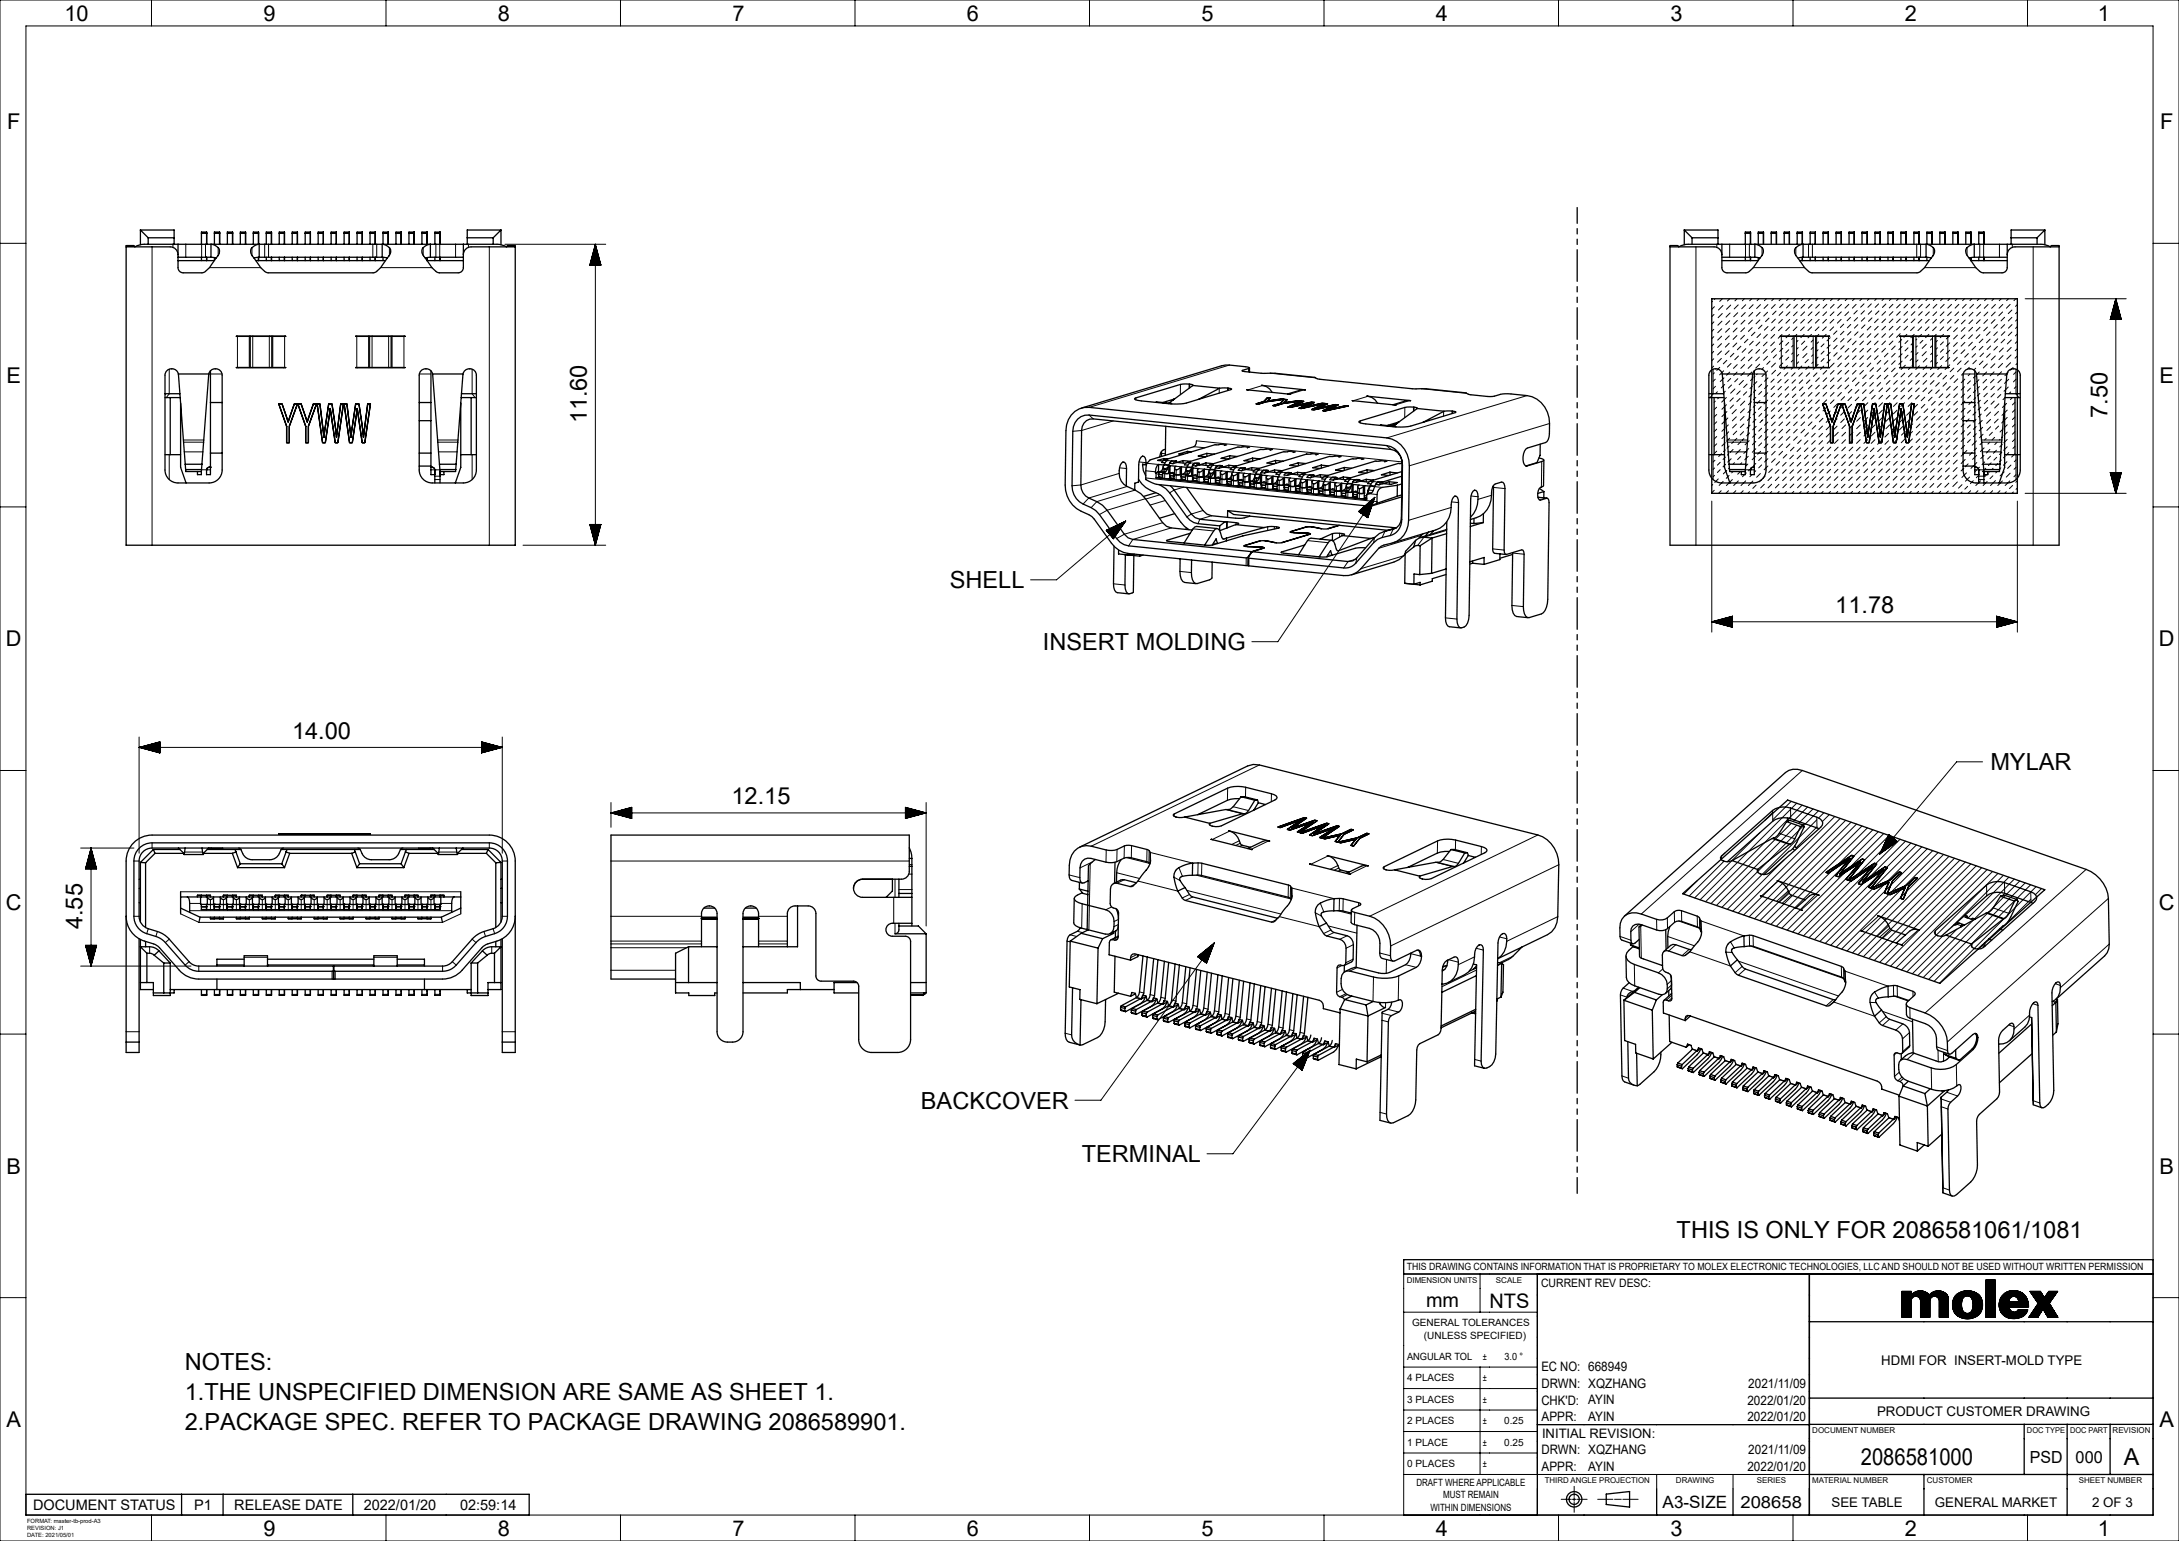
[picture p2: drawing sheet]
<svg xmlns="http://www.w3.org/2000/svg" width="420mm" height="297mm" viewBox="0 0 420 297" stroke-linecap="round" stroke-linejoin="round" font-family="sans-serif">
<defs><g id="words">
<g font-size="4.5">
<text x="113.1" y="81.6" transform="rotate(-90 113.1 81.6)">11.60</text>
<text x="406.2" y="80.6" transform="rotate(-90 406.2 80.6)">7.50</text>
<text x="183.1" y="113.4">SHELL</text>
<text x="353.7" y="118.2">11.78</text>
<text x="201" y="125.3">INSERT MOLDING</text>
<text x="56.3" y="142.4">14.00</text>
<text x="383.6" y="148.5">MYLAR</text>
<text x="141" y="155">12.15</text>
<text x="15.9" y="179.1" transform="rotate(-90 15.9 179.1)">4.55</text>
<text x="177.5" y="213.7">BACKCOVER</text>
<text x="208.5" y="224">TERMINAL</text>
<text x="323.2" y="238.7">THIS IS ONLY FOR 2086581061/1081</text>
<text x="35.6" y="264">NOTES:</text>
<text x="35.6" y="269.7">1.THE UNSPECIFIED DIMENSION ARE SAME AS SHEET 1.</text>
<text x="35.6" y="275.5">2.PACKAGE SPEC. REFER TO PACKAGE DRAWING 2086589901.</text>
<text x="358.7" y="282.3">2086581000</text>
<text x="409.4" y="282.3">A</text>
</g>
<g font-size="4.2">
<text x="12.4" y="4">10</text>
<text x="50.8" y="4">9</text>
<text x="96" y="4">8</text>
<text x="141.2" y="4">7</text>
<text x="186.4" y="4">6</text>
<text x="231.6" y="4">5</text>
<text x="276.8" y="4">4</text>
<text x="322" y="4">3</text>
<text x="367.2" y="4">2</text>
<text x="404.4" y="4">1</text>
<text x="1.4" y="25">F</text>
<text x="416.4" y="25">F</text>
<text x="1.3" y="73.8">E</text>
<text x="416.3" y="73.8">E</text>
<text x="1.1" y="124.6">D</text>
<text x="416.1" y="124.6">D</text>
<text x="1.1" y="175.4">C</text>
<text x="416.1" y="175.4">C</text>
<text x="1.3" y="226.2">B</text>
<text x="416.3" y="226.2">B</text>
<text x="1.3" y="275.1">A</text>
<text x="416.3" y="275.1">A</text>
<text x="50.8" y="296">9</text>
<text x="96" y="296">8</text>
<text x="141.2" y="296">7</text>
<text x="186.4" y="296">6</text>
<text x="231.6" y="296">5</text>
<text x="276.8" y="296">4</text>
<text x="322" y="296">3</text>
<text x="367.2" y="296">2</text>
<text x="404.4" y="296">1</text>
</g>
<g font-size="3.9">
<text x="274.9" y="252">mm</text>
<text x="287.1" y="252">NTS</text>
</g>
<text font-size="3.3" x="320.5" y="290.6">A3-SIZE</text>
<g font-size="3.2">
<text x="391.3" y="281.9">PSD</text>
<text x="400.1" y="281.9">000</text>
<text x="335.5" y="290.6">208658</text>
</g>
<g font-size="2.8">
<text x="6.4" y="291">DOCUMENT STATUS</text>
<text x="37.4" y="291">P1</text>
<text x="45.2" y="291">RELEASE DATE</text>
<text x="70.1" y="291">2022/01/20</text>
<text x="88.7" y="291">02:59:14</text>
</g>
<g font-size="2.6">
<text x="362.6" y="263">HDMI FOR INSERT-MOLD TYPE</text>
<text x="361.8" y="272.9">PRODUCT CUSTOMER DRAWING</text>
<text x="353" y="290.4">SEE TABLE</text>
<text x="372.9" y="290.4">GENERAL MARKET</text>
<text x="403.3" y="290.4">2 OF 3</text>
</g>
<g font-size="2.5">
<text x="297.1" y="264.3">EC NO: 668949</text>
<text x="297.1" y="267.5">DRWN: XQZHANG</text>
<text x="337" y="267.5">2021/11/09</text>
<text x="297.1" y="270.7">CHK'D:</text>
<text x="297.1" y="273.9">APPR:</text>
<text x="306.1" y="270.7">AYIN</text>
<text x="306.1" y="273.9">AYIN</text>
<text x="336.8" y="270.7">2022/01/20</text>
<text x="336.8" y="273.9">2022/01/20</text>
<text x="297.1" y="280.3">DRWN: XQZHANG</text>
<text x="297.2" y="277.1">INITIAL REVISION:</text>
<text x="337" y="280.3">2021/11/09</text>
<text x="297.1" y="283.5">APPR:</text>
<text x="306.1" y="283.5">AYIN</text>
<text x="336.8" y="283.5">2022/01/20</text>
</g>
<text font-size="2.2" x="297" y="248">CURRENT REV DESC:</text>
<g font-size="1.9">
<text x="271.2" y="244.9">THIS DRAWING CONTAINS INFORMATION THAT IS PROPRIETARY TO MOLEX ELECTRONIC TECHNOLOGIES, LLC AND SHOULD NOT BE USED WITHOUT WRITTEN PERMISSION</text>
<text x="272.2" y="255.6">GENERAL TOLERANCES</text>
<text x="271.2" y="262.1">ANGULAR TOL</text>
<text x="274.5" y="258">(UNLESS SPECIFIED)</text>
<text x="285.8" y="262.1">±</text>
<text x="290" y="262.1">3.0 °</text>
<text x="271.2" y="266.3">4 PLACES</text>
<text x="285.8" y="266.2">±</text>
<text x="271.2" y="270.4">3 PLACES</text>
<text x="271.2" y="274.5">2 PLACES</text>
<text x="285.8" y="270.4">±</text>
<text x="285.8" y="274.5">±</text>
<text x="289.9" y="274.5">0.25</text>
<text x="271.2" y="278.7">1 PLACE</text>
<text x="285.8" y="278.7">±</text>
<text x="289.9" y="278.7">0.25</text>
<text x="271.3" y="282.8">0 PLACES</text>
<text x="273" y="286.4">DRAFT WHERE APPLICABLE</text>
<text x="285.8" y="282.8">±</text>
<text x="275.7" y="291.2">WITHIN DIMENSIONS</text>
<text x="278.1" y="288.8">MUST REMAIN</text>
</g>
<text font-size="1.6" x="407.2" y="276.2">REVISION</text>
<g font-size="1.5">
<text x="271.1" y="247.2">DIMENSION UNITS</text>
<text x="288.3" y="247.2">SCALE</text>
<text x="349.3" y="276.2">DOCUMENT NUMBER</text>
<text x="390.7" y="276.2">DOC TYPE</text>
<text x="399" y="276.2">DOC PART</text>
<text x="297.7" y="285.9">THIRD ANGLE PROJECTION</text>
<text x="323" y="285.9">DRAWING</text>
<text x="338.6" y="285.9">SERIES</text>
<text x="349.3" y="285.8">MATERIAL NUMBER</text>
<text x="371.4" y="285.9">CUSTOMER</text>
<text x="400.7" y="285.9">SHEET NUMBER</text>
</g>
<g font-size="1.1">
<text x="5.2" y="293.5">FORMAT: master-tb-prod-A3</text>
<text x="5.2" y="294.9">REVISION: J1</text>
<text x="5.2" y="296.3">DATE: 2021/05/01</text>
</g>
</g></defs>
<g fill="none" stroke="#000" stroke-width=".19">
<path d="M0 0h420v297h-420zM5 5h410v287h-410zM29.2 0v5M74.4 0v5M119.6 0v5M164.8 0v5M210 0v5M255.2 0v5M300.4 0v5M345.6 0v5M390.8 0v5M0 46.9h5"/>
<path d="M29.3 47.6v57.5M33.3 47.1v.6M35.8 47.1v2.5M38.8 50.2h1M38.9 47.1v2.5M39.6 47.1v2.5M40.4 51.6h9.8M42.1 47.7v1.5M48.6 47.7v1.5M49.3 50.2h.5M51 47.1v2.5M51.3 50.2h1"/>
<path d="M51.8 47.1v2.5M53.8 50.2h1M56.3 50.2h1M58.8 50.2h1M61.3 50.2h1M63.8 50.2h1M66.3 50.2h1M68.8 50.2h1M71.3 50.2h1M71.9 47.1v2.5M72.6 47.1v2.5M73.4 51.6h9.8"/>
<path d="M73.8 50.2h.5M75.1 47.7v1.5M81.6 47.7v1.5M83.8 50.2h1M84 47.1v2.5M84.8 47.1v2.5M87.8 47.1v2.5M90.3 47.1v.6M94.3 47.6v57.5M97.3 47.1h19.5M113.7 51.1h2.1M113.7 51.1h.1"/>
<path d="M113.7 50.9v.2M113.8 50.7v.4M113.8 50.5v.6M113.9 50.3v.8M113.9 50.1v1M114 49.9v1.2M114 49.7v1.4M114.1 49.5v1.6M114.1 49.4v1.7M114.2 49.2v1.9M114.2 49v2.1M114.3 48.8v2.3"/>
<path d="M114.3 48.6v2.5M114.4 48.4v2.7M114.5 48.2v2.9M114.5 48v3.1M114.6 47.8v3.3M114.6 47.6v3.5M114.7 47.5v3.6M114.7 47.3v3.8M114.8 47.1v58M114.8 47.1l-1.1 4M114.8 47.1l1 4M114.8 47.3v3.8"/>
<path d="M114.9 47.5v3.6M114.9 47.6v3.5M115 47.8v3.3M115 48v3.1M115.1 48.2v2.9M115.1 48.4v2.7M115.2 48.6v2.5M115.2 48.8v2.3M115.3 49v2.1M115.3 49.2v1.9M115.4 49.4v1.7M115.4 49.5v1.6"/>
<path d="M115.5 49.7v1.4M115.5 49.9v1.2M115.6 50.1v1M115.6 50.3v.8M115.7 50.5v.6M115.7 50.7v.4M115.8 50.9v.2M115.8 51.1h.1M326.9 47.6v57.5M330.1 58l-.2 .2M330.5 59.1l-.6 .5M330.6 57.6l-.2 .1"/>
<path d="M330.9 47.1v.6M332 57.6l-.5 .5M332.1 58.9l-.9 .8M333.4 47.1v2.5M333.4 57.6l-.4 .4M333.6 58.8l-.8 .8M334.8 57.6l-.4 .4M335 58.8l-.7 .7M336.2 57.6l-.4 .4M336.4 50.2h1M336.4 47.1v2.5M336.5 58.7l-.8 .8"/>
<path d="M337.2 47.1v2.5M337.6 57.6l-.3 .4M337.9 58.7l-.7 .8M338 51.6h9.8M339.1 57.6l-.4 .4M339.3 58.7l-.7 .8M339.6 47.7v1.5M340.5 57.6l-.4 .4M340.8 58.7l-.8 .7M341.9 57.6l-.4 .4M342.2 58.7l-.8 .7M342.3 60l-.6 .6"/>
<path d="M343.3 57.6l-.4 .4M343.7 58.6l-.7 .7M344.7 57.6l-.3 .3M345.1 58.6l-.8 .8M346.1 57.6l-.3 .3M346.1 47.7v1.5M346.4 58.7l-.7 .7M346.9 50.2h.5M347.5 57.6l-.3 .3M347.9 58.7l-.8 .7M348.6 47.1v2.5M348.9 50.2h1"/>
<path d="M349 57.6l-.4 .3M349.3 58.7l-.7 .7M349.3 47.1v2.5M350.4 57.6l-.4 .3M350.7 58.7l-.7 .7M351.4 50.2h1M351.8 57.6l-.4 .3M352.1 58.7l-.7 .7M353.2 57.6l-.4 .3M353.5 58.7l-.7 .7M353.9 50.2h1M354.6 57.6l-.4 .3"/>
<path d="M354.9 58.7l-.7 .7M356 57.6l-.3 .3M356.4 58.7l-.8 .7M356.4 50.2h1M357.4 57.6l-.3 .3M357.8 58.7l-.8 .7M358 59.9l-.7 .6M358.9 57.6l-.4 .3M358.9 50.2h1M359.3 58.6l-.7 .6M359.4 59.9l-.7 .7M360.3 57.6l-.4 .3"/>
<path d="M360.7 58.6l-.7 .6M360.8 59.9l-.7 .7M361.4 50.2h1M361.7 57.6l-.3 .3M362.1 58.6l-.7 .6M362.2 59.9l-.7 .7M363.1 57.6l-.3 .3M363.5 58.6l-.7 .7M363.9 50.2h1M364.5 57.6l-.3 .3M364.9 58.6l-.7 .8M365.9 57.6l-.3 .3"/>
<path d="M366.3 58.6l-.7 .8M366.4 50.2h1M367.3 57.6l-.3 .3M367.7 58.6l-.7 .8M368.8 57.6l-.4 .3M368.9 50.2h1M369.1 58.6l-.7 .8M369.4 47.1v2.5M370.2 57.6l-.4 .3M370.2 47.1v2.5M370.5 58.6l-.7 .8M371 51.6h9.8"/>
<path d="M371.4 50.2h.5M371.6 57.6l-.4 .3M371.9 58.6l-.7 .8M372.6 47.7v1.5M373 57.6l-.4 .3M373.3 58.7l-.7 .7M374.4 57.6l-.4 .3M374.7 58.7l-.7 .7M375.8 57.6l-.3 .3M376.2 58.7l-.8 .7M377.2 57.6l-.3 .3M377.6 58.7l-.8 .7"/>
<path d="M378.7 57.6l-.4 .3M379 58.7l-.7 .7M379.1 47.7v1.5M380.1 57.6l-.4 .3M380.4 58.7l-.7 .7M381.4 50.2h1M381.5 57.6l-.4 .3M381.6 47.1v2.5M381.8 58.7l-.8 .7M382.3 47.1v2.5M382.9 57.6l-.4 .4M383.2 58.7l-.7 .7"/>
<path d="M384.3 57.6l-.4 .3M384.6 58.7l-.7 .7M385.4 47.1v2.5M385.7 57.6l-.3 .3M386 58.7l-.7 .7M387.1 57.6l-.3 .3M387.5 58.7l-.8 .7M387.8 59.8l-.7 .7M387.9 47.1v.6M388.5 57.6l-.3 .3M388.8 58.7l-.3 .4M390.3 57.6h19.5"/>
<path d="M391.9 47.6v57.5M407.2 59.9v1.7M407.3 59.7v1.9M407.3 59.5v2.1M407.4 59.3v2.3M407.4 59.1v2.5M407.5 58.9v2.7M407.5 58.7v2.9M407.6 58.5v3.1M407.6 58.3v3.3M407.7 58.1v3.5M407.7 58v3.6"/>
<path d="M407.8 57.8v3.8M407.8 57.6v37.5M407.8 57.6l-1.1 4M407.8 57.6l1.1 4M407.9 57.8v3.8M407.9 58v3.6M408 58.1v3.5M408 58.3v3.3M408.1 58.5v3.1M408.1 58.7v2.9M408.2 58.9v2.7M408.2 59.1v2.5"/>
<path d="M408.3 59.3v2.3M408.3 59.5v2.1M408.4 59.7v1.9M408.4 59.9v1.7M415 46.9h5M32.6 71.2v4.7l-.5 .7M40.2 72.1h2.6M45.8 64.8v6M48 64.8v6M48.3 64.8v6M48.7 64.8v6M51.9 64.8v6"/>
<path d="M52.4 64.8v6M52.6 64.8v6M54.9 64.8v6M68.8 64.8v6M71 64.8v6M71.3 64.8v6M71.7 64.8v6M74.9 64.8v6M75.4 64.8v6M75.6 64.8v6M77.9 64.8v6M80.8 72.1h2.3"/>
<path d="M91 71.2v4.7l.6 .7M209.9 80l.8 .7M218.9 76.7v.4M227.5 74.1v2M229.2 74v.8M229.3 74v.7M235 74.9v.9M236.6 74.8v.5M236.8 74.8l-.1 .4M237 70.4l-27.1 8.1M239.5 71.4v.1M240.7 71v.7"/>
<path d="M243.4 74.3l-2.8 .8M244.8 71.9l8.8 .9M251.4 75.1l-2.8 .9M263.7 76.4l-2.8 .8M270.8 78.5v2M271.7 77.2l-2.8 .9M272.4 78.5v.8M272.6 78.5v.7M274 74.9l8.7 .9M278.3 79.3l-.1 .9M279.9 79.2v.5M280 79.2v.5"/>
<path d="M294.3 76.2l-27 8.2M330.2 71.2v4.7l-.6 .7M330.3 70.6l-.4 .3M330.3 69.1l-.4 .4M330.3 67.7l-.4 .4M330.3 66.3l-.4 .4M330.3 64.9l-.4 .4M330.3 63.5l-.4 .4M330.3 62l-.4 .4M330.4 60.6l-.5 .4M330.4 71.9l-.2 .2M330.6 73.1l-.4 .4"/>
<path d="M330.6 77.3l-.2 .3M330.7 74.5l-.5 .4M330.9 78.5l-.5 .5M330.9 79.9l-.5 .5M331 75.5l-.3 .4M331.3 76.6l-.2 .3M331.5 70.8l-.6 .6M331.8 69.1l-.7 .7M331.8 67.7l-.7 .7M331.8 66.2l-.7 .8M331.8 64.8l-.7 .8M331.9 63.4l-.8 .7"/>
<path d="M331.9 61.9l-.8 .8M332 60.4l-.8 .8M332.1 75.8v.1M332.2 71.5l-.7 .7M332.3 72.8l-.7 .7M332.4 78.4l-.5 .5M332.4 79.8l-.5 .5M332.4 74.1l-.6 .7M332.5 75.4l-.3 .3M332.8 76.6l-.9 .9M332.8 78l-.4 .3M332.8 69.4l-.6 .7"/>
<path d="M332.9 79.3l-.4 .4M333.3 67.6l-.8 .7M333.3 66.2l-.7 .7M333.3 64.7l-.7 .8M333.4 63.3l-.8 .7M333.4 71.7l-.6 .6M333.4 61.8l-.8 .8M333.5 60.3l-.8 .8M333.6 72.9l-.6 .6M333.7 70l-.8 .8M333.8 74.2l-.7 .6M334.1 76.7l-.7 .6"/>
<path d="M334.1 78.1l-.6 .6M334.2 68.1l-.7 .7M334.4 75l-.8 .8M334.7 78.9l-.8 .8M334.8 66.1l-.8 .8M334.8 64.7l-.8 .7M334.8 71.7l-.6 .7M334.8 63.2l-.7 .8M334.8 70.3l-.7 .7M334.9 61.8l-.8 .7M334.9 60.3l-.7 .7M335 73l-.6 .6"/>
<path d="M335.1 68.6l-.7 .7M335.4 76.8l-.6 .6M335.4 75.4l-.6 .6M335.6 66.7l-.7 .7M336 73.3l-.8 .8M336.2 71.7l-.6 .7M336.2 78.8l-.7 .8M336.2 64.6l-.7 .8M336.3 70.3l-.8 .7M336.3 63.2l-.8 .7M336.3 77.3l-.8 .8M336.3 68.8l-.7 .7"/>
<path d="M336.3 61.7l-.7 .8M336.4 60.2l-.8 .8M336.5 67.2l-.7 .7M336.7 75.5l-.7 .7M336.7 74l-.6 .7M336.9 65.4l-.7 .7M337.5 78.9l-.6 .6M337.6 77.4l-.6 .6M337.7 71.7l-.8 .8M337.7 75.9l-.6 .6M337.7 70.3l-.7 .7M337.7 68.8l-.7 .7"/>
<path d="M337.7 63.1l-.7 .8M337.7 67.4l-.7 .7M337.8 74.4l-.5 .5M337.8 61.7l-.8 .7M337.8 72.1h2.6M337.8 60.2l-.7 .8M337.8 72.9l-.4 .5M337.9 65.8l-.7 .7M338.3 64l-.7 .7M338.3 72.5l-.3 .2M338.3 78.1l-.4 .4M338.4 79.4l-.5 .5"/>
<path d="M338.4 76.6l-.4 .5M338.4 75.2l-.4 .4M338.6 73.6l-.6 .6M338.7 72.1l-.1 .1M339.1 68.8l-.7 .7M339.2 67.4l-.8 .7M339.2 70.2l-.8 .7M339.2 65.9l-.7 .7M339.2 61.7l-.7 .7M339.2 77.2l-.5 .6M339.3 60.2l-.8 .7M339.4 64.3l-.8 .8"/>
<path d="M339.5 78.4l-.6 .5M339.6 75.5l-.6 .5M339.6 74l-.6 .6M339.6 79.7l-.6 .5M339.6 62.7l-.7 .6M339.9 70.9l-.3 .3M340.1 72.1l-.5 .5M340.3 77.5l-.3 .3M340.6 67.4l-.7 .7M340.6 65.9l-.7 .7M340.6 64.5l-.7 .7M340.7 68.7l-.8 .7"/>
<path d="M340.7 71.5l-.4 .4M340.7 60.2l-.7 .7M340.7 74.3l-.6 .6M340.7 75.7l-.7 .7M340.7 77.1l-.3 .4M340.7 78.5l-.6 .6M340.7 79.9l-.5 .6M340.8 72.8l-.7 .7M340.8 62.9l-.7 .7M341 61.3l-.7 .7M341.2 69.6l-.7 .6M342 73l-.7 .7"/>
<path d="M342 74.4l-.6 .7M342 65.9l-.7 .7M342 75.8l-.6 .7M342.1 64.5l-.8 .7M342.1 77.2l-.7 .7M342.1 78.6l-.7 .7M342.1 80l-.7 .7M342.1 63l-.7 .7M342.2 61.5l-.7 .7M342.2 67.2l-.8 .7M342.2 70l-.7 .7M342.2 71.4l-.7 .7"/>
<path d="M342.4 68.4l-.6 .6M343.2 71.8l-.6 .6M343.3 73.1l-.6 .7M343.3 64.8v6M343.4 74.5l-.7 .6M343.4 75.9l-.7 .6M343.4 77.2l-.6 .7M343.4 78.6l-.6 .7M343.5 64.5l-.7 .7M343.5 63l-.7 .7M343.5 61.6l-.7 .7M343.6 79.9l-.7 .7"/>
<path d="M343.6 70l-.6 .6M343.6 68.6l-.6 .6M343.6 67.1l-.6 .6M343.6 60.1l-.7 .7M343.6 65.7l-.6 .7M344.5 70.5l-.7 .7M344.6 71.8l-.6 .7M344.7 73.2l-.7 .6M344.7 74.5l-.6 .7M344.8 68.8l-.6 .6M344.8 67.4l-.6 .6M344.8 66l-.6 .6"/>
<path d="M344.8 75.9l-.7 .7M344.8 77.3l-.7 .7M344.9 64.4l-.6 .7M344.9 63l-.7 .7M345 61.6l-.8 .7M345 60.1l-.7 .7M345 79.9l-.7 .7M345 78.5l-.7 .7M345.6 64.8v6M345.6 70.8l-.3 .4M345.6 69.4l-.3 .4M345.6 68l-.3 .3"/>
<path d="M345.6 66.6l-.3 .2M345.6 65.1l-.3 .3M345.8 64.8v6M346 71.8l-.7 .7M346.1 73.2l-.7 .7M346.1 74.6l-.7 .6M346.2 75.9l-.7 .7M346.3 64.8v6M346.3 64.4l-.3 .4M346.4 63l-.8 .7M346.4 61.6l-.7 .7M346.4 60.1l-.7 .7"/>
<path d="M346.4 79.9l-.7 .7M346.4 78.5l-.7 .7M346.4 77.1l-.7 .7M346.6 65.6l-.3 .3M346.6 67l-.3 .3M346.7 69.7l-.4 .4M346.7 68.3l-.4 .4M347.3 70.5l-.6 .7M347.4 71.9l-.7 .6M347.5 73.2l-.7 .7M347.5 74.6l-.7 .7M347.7 64.4l-.6 .7"/>
<path d="M347.8 63l-.7 .7M347.8 61.6l-.7 .7M347.8 60.1l-.7 .7M347.8 79.9l-.7 .7M347.8 78.5l-.7 .7M347.8 77.1l-.7 .7M347.8 75.7l-.7 .7M347.9 65.7l-.7 .7M348.3 68.1l-.8 .8M348.3 66.7l-.8 .8M348.6 69.3l-.7 .6M348.7 70.6l-.6 .6"/>
<path d="M348.8 71.9l-.7 .6M348.9 73.2l-.7 .7M349.2 64.4l-.7 .7M349.2 63l-.7 .7M349.2 61.6l-.7 .7M349.3 60.1l-.8 .7M349.3 79.9l-.8 .7M349.3 78.5l-.8 .7M349.3 77.1l-.7 .7M349.3 75.7l-.7 .7M349.3 74.2l-.7 .7M349.5 64.8v6"/>
<path d="M349.5 69.8l-.3 .2M349.5 68.4l-.3 .3M349.5 66.9l-.4 .4M349.5 65.5l-.4 .4M349.8 70.9l-.3 .3M349.9 64.8v6M350.2 64.8v6M350.2 71.9l-.7 .6M350.4 70.2l-.2 .3M350.4 68.8l-.2 .3M350.4 67.4l-.2 .3M350.5 65.9l-.3 .4"/>
<path d="M350.6 64.4l-.4 .5M350.6 63l-.7 .7M350.6 61.6l-.7 .7M350.7 60.1l-.8 .7M350.7 79.9l-.7 .7M350.7 78.5l-.7 .7M350.7 77.1l-.7 .7M350.7 75.7l-.7 .7M350.7 74.2l-.7 .7M350.7 72.8l-.7 .7M351.5 70.6l-.6 .6M351.6 69.1l-.6 .6"/>
<path d="M351.6 67.7l-.6 .5M351.6 66.3l-.6 .5M352 64.4l-.7 .8M352 63l-.7 .7M352 61.6l-.7 .7M352.1 60.1l-.7 .7M352.1 78.5l-.7 .7M352.1 77.1l-.7 .7M352.1 75.7l-.7 .7M352.1 74.2l-.7 .7M352.1 72.8l-.7 .7M352.1 71.4l-.7 .7"/>
<path d="M352.4 64.8v6M352.8 79.2l-.7 .7M352.8 65.1l-.6 .6M352.8 66.5l-.6 .6M352.8 67.9l-.6 .6M352.8 69.3l-.7 .7M353.4 63l-.7 .7M353.5 61.6l-.8 .7M353.5 60.1l-.7 .7M353.5 77.1l-.7 .7M353.5 75.6l-.7 .8M353.5 74.2l-.7 .7"/>
<path d="M353.5 72.8l-.7 .7M353.5 71.4l-.7 .7M353.5 70l-.7 .7M354.1 63.8l-.7 .6M354.1 79.3l-.7 .7M354.1 65.2l-.7 .6M354.1 66.6l-.7 .6M354.1 68l-.7 .6M354.2 77.8l-.7 .7M354.9 61.6l-.7 .7M354.9 60.1l-.7 .7M354.9 75.6l-.7 .8"/>
<path d="M354.9 74.2l-.7 .7M354.9 72.8l-.7 .7M354.9 71.4l-.7 .7M354.9 70l-.7 .7M354.9 68.6l-.7 .7M355.4 62.5l-.7 .6M355.4 63.9l-.7 .6M355.4 65.2l-.6 .7M355.5 66.6l-.7 .7M355.5 77.9l-.7 .7M355.5 79.3l-.7 .7M355.5 76.4l-.7 .7"/>
<path d="M356.3 60.1l-.7 .7M356.3 74.2l-.7 .7M356.3 72.8l-.7 .7M356.3 71.4l-.7 .7M356.3 70l-.7 .7M356.3 68.6l-.7 .7M356.4 67.2l-.8 .7M356.7 61.2l-.7 .6M356.7 62.5l-.6 .7M356.8 63.9l-.7 .7M356.8 65.3l-.7 .7M356.9 76.5l-.7 .7"/>
<path d="M356.9 77.9l-.7 .7M356.9 79.3l-.7 .7M356.9 75l-.7 .7M357.8 72.8l-.8 .7M357.8 71.4l-.7 .7M357.8 70l-.7 .7M357.8 68.6l-.7 .7M357.8 67.1l-.7 .8M357.8 65.7l-.7 .7M358 61.2l-.6 .7M358.1 62.6l-.7 .6M358.1 64l-.6 .6"/>
<path d="M358.3 75.1l-.7 .7M358.3 76.5l-.7 .7M358.3 77.9l-.7 .7M358.3 73.7l-.7 .7M358.6 79l-.7 .8M359.2 71.4l-.7 .7M359.2 70l-.7 .7M359.2 68.6l-.7 .7M359.2 67.1l-.7 .8M359.2 65.7l-.7 .7M359.2 64.3l-.7 .7M359.4 61.2l-.6 .7"/>
<path d="M359.5 62.6l-.7 .7M359.7 73.7l-.7 .7M359.7 75.1l-.7 .7M359.7 76.5l-.7 .7M359.7 72.3l-.7 .7M360 79l-.7 .8M360 77.6l-.7 .7M360.6 70l-.7 .7M360.6 68.6l-.7 .7M360.6 67.1l-.7 .8M360.6 65.7l-.7 .7M360.6 64.3l-.7 .7"/>
<path d="M360.6 62.9l-.7 .7M360.8 61.3l-.6 .6M361.1 72.3l-.7 .7M361.1 73.7l-.7 .7M361.1 75.1l-.7 .7M361.1 70.9l-.7 .7M361.4 79l-.7 .8M361.4 77.6l-.7 .7M361.4 76.2l-.7 .7M362 68.6l-.7 .7M362 67.1l-.7 .8M362 65.7l-.7 .7"/>
<path d="M362 64.3l-.7 .7M362 62.9l-.7 .7M362 61.5l-.7 .7M362.5 70.9l-.7 .7M362.5 73.7l-.7 .7M362.5 72.3l-.7 .7M362.5 69.5l-.7 .7M362.8 79l-.7 .8M362.8 77.6l-.7 .7M362.9 76.2l-.8 .7M362.9 74.8l-.7 .7M363.4 67.1l-.7 .8"/>
<path d="M363.4 65.7l-.7 .7M363.4 64.3l-.7 .7M363.4 62.9l-.7 .7M363.4 61.5l-.7 .7M363.4 60.1l-.7 .7M363.9 69.5l-.7 .7M363.9 72.3l-.7 .7M363.9 70.9l-.7 .7M363.9 68.1l-.7 .7M364.3 79l-.8 .8M364.3 77.6l-.7 .7M364.3 76.2l-.7 .7"/>
<path d="M364.3 74.8l-.7 .7M364.3 73.3l-.7 .8M364.8 65.7l-.7 .7M364.8 64.3l-.7 .7M364.8 62.9l-.7 .7M364.9 61.5l-.8 .7M364.9 60.1l-.8 .7M365.3 70.9l-.7 .7M365.3 69.5l-.7 .7M365.3 68.1l-.7 .7M365.3 66.7l-.7 .7M365.7 79l-.7 .8"/>
<path d="M365.7 77.6l-.7 .7M365.7 76.2l-.7 .7M365.7 74.8l-.7 .7M365.7 73.3l-.7 .8M365.7 71.9l-.7 .7M366.3 64.3l-.7 .7M366.3 62.9l-.7 .7M366.3 61.5l-.7 .7M366.3 60.1l-.7 .7M366.3 64.8v6M366.6 65.4l-.6 .6M366.6 66.8l-.6 .6"/>
<path d="M366.6 69.6l-.6 .6M366.6 68.2l-.6 .6M367.1 79l-.7 .8M367.1 77.6l-.7 .7M367.1 76.2l-.7 .7M367.1 74.8l-.7 .7M367.1 73.3l-.7 .8M367.1 71.9l-.7 .7M367.2 70.4l-.8 .8M367.5 64.4l-.5 .6M367.7 62.9l-.7 .7M367.7 61.5l-.7 .7"/>
<path d="M367.7 60.1l-.7 .7M367.8 65.6l-.6 .6M367.8 68.5l-.6 .5M367.8 67l-.6 .6M368.2 79.3l-.7 .7M368.3 70.7l-.5 .5M368.5 77.6l-.7 .7M368.5 76.2l-.7 .7M368.5 74.8l-.7 .7M368.5 73.3l-.7 .8M368.6 71.9l-.8 .7M368.6 64.8v6"/>
<path d="M368.6 70.4l-.1 .1M368.6 69l-.4 .5M368.6 67.6l-.3 .3M368.6 66.2l-.3 .3M368.8 64.8v6M369 64.4l-.7 .7M369 63l-.7 .7M369.1 61.5l-.7 .7M369.1 60.1l-.7 .7M369.3 64.8v6M369.5 65.3l-.2 .2M369.6 66.7l-.3 .2"/>
<path d="M369.6 77.9l-.7 .7M369.6 79.3l-.7 .7M369.7 69.4l-.4 .4M369.7 68l-.4 .4M369.9 76.2l-.7 .7M369.9 74.8l-.7 .7M370 73.3l-.8 .8M370 71.9l-.8 .7M370 70.5l-.7 .7M370.4 64.4l-.6 .6M370.4 63l-.7 .7M370.4 61.6l-.7 .7"/>
<path d="M370.5 60.1l-.7 .7M370.6 65.6l-.5 .5M371 76.5l-.7 .7M371 77.9l-.7 .7M371.3 67.8l-.8 .8M371.3 66.4l-.8 .8M371.4 74.8l-.8 .7M371.4 73.3l-.7 .8M371.4 71.9l-.7 .7M371.4 70.5l-.7 .7M371.4 69.1l-.7 .7M371.6 78.8l-.8 .7"/>
<path d="M371.8 64.4l-.6 .7M371.8 63l-.7 .7M371.8 61.6l-.7 .7M371.9 60.1l-.7 .7M372.4 75.1l-.7 .7M372.4 76.5l-.7 .7M372.5 64.8v6l-.4 .4M372.5 69.4l-.4 .4M372.5 68l-.4 .3M372.5 66.6l-.4 .4M372.5 65.2l-.4 .4M372.8 73.3l-.7 .8"/>
<path d="M372.8 71.9l-.7 .7M372.9 64.8v6M373 78.8l-.8 .7M373 77.4l-.7 .7M373.2 64.8v6M373.2 64.4l-.4 .4M373.2 63l-.7 .7M373.3 61.6l-.8 .7M373.3 60.1l-.7 .7M373.4 65.6l-.2 .3M373.4 69.9l-.2 .2M373.4 68.4l-.2 .3"/>
<path d="M373.4 67l-.2 .3M373.8 73.7l-.7 .7M373.8 75.2l-.7 .7M374.2 71.9l-.7 .7M374.3 70.5l-.8 .7M374.4 78.8l-.7 .7M374.4 77.4l-.7 .7M374.5 75.9l-.8 .7M374.6 68.7l-.6 .6M374.6 67.3l-.6 .6M374.6 65.9l-.6 .6M374.6 64.4l-.6 .7"/>
<path d="M374.6 63l-.7 .7M374.7 61.6l-.7 .7M374.7 60.1l-.7 .7M375.2 72.3l-.7 .7M375.2 73.8l-.7 .7M375.3 70.8l-.4 .4M375.4 64.8v6M375.8 70.3l-.4 .4M375.8 68.9l-.8 .8M375.8 67.5l-.6 .6M375.8 66.1l-.6 .6M375.8 64.7l-.6 .6"/>
<path d="M375.8 78.8l-.7 .7M375.8 77.4l-.7 .7M375.9 75.9l-.8 .8M375.9 74.5l-.7 .7M376.1 63l-.8 .7M376.1 61.6l-.7 .7M376.1 60.1l-.7 .7M376.6 70.9l-.7 .7M376.6 72.4l-.7 .7M377.3 68.9l-.8 .7M377.3 67.4l-.8 .8M377.3 66l-.8 .8"/>
<path d="M377.3 64.6l-.8 .7M377.3 78.7l-.7 .8M377.3 77.3l-.7 .7M377.3 75.9l-.7 .7M377.3 74.5l-.7 .7M377.3 63.2l-.7 .7M377.4 73l-.8 .7M377.5 61.6l-.7 .7M377.5 60.1l-.7 .7M378 69.5l-.7 .7M378 71l-.7 .7M378.4 77.6l-.4 .4"/>
<path d="M378.4 72.1h2.2M378.4 71.9l-.3 .4M378.7 75.9l-.7 .7M378.7 74.5l-.7 .7M378.7 73.1l-.7 .7M378.7 67.4l-.7 .7M378.7 77.3l-.3 .3M378.7 66l-.7 .7M378.7 64.6l-.7 .7M378.8 78.7l-.8 .7M378.8 63.1l-.8 .8M378.8 61.7l-.8 .7"/>
<path d="M379 60.1l-.8 .7M379.4 68.1l-.7 .7M379.4 69.6l-.7 .7M379.6 70.8l-.4 .3M379.7 72.1l-.3 .3M379.8 74.8l-.6 .6M379.8 73.4l-.6 .6M379.8 79.1l-.6 .5M379.8 76.2l-.5 .6M380.1 77.4l-.6 .6M380.2 66l-.8 .7M380.2 64.5l-.7 .8"/>
<path d="M380.2 63.1l-.7 .7M380.2 61.6l-.7 .8M380.3 60.2l-.8 .7M380.7 72.5l-.3 .3M380.8 73.9l-.4 .4M380.8 75.3l-.4 .4M380.8 66.7l-.7 .7M380.8 68.2l-.7 .7M380.8 76.6l-.4 .4M380.8 71l-.3 .3M380.8 78l-.4 .5M380.9 79.4l-.6 .6"/>
<path d="M380.9 69.4l-.6 .7M381 72.2l-.1 .1M381.4 73.2l-.4 .4M381.5 71.7l-.4 .4M381.5 74.5l-.5 .5M381.6 75.8l-.5 .5M381.6 64.5l-.7 .7M381.7 63.1l-.8 .7M381.7 61.6l-.8 .8M381.7 77.1l-.5 .6M381.7 60.2l-.7 .7M381.8 78.5l-.5 .5"/>
<path d="M381.9 79.8l-.6 .5M382.2 65.3l-.7 .7M382.2 66.8l-.7 .7M382.2 69.6l-.7 .7M382.3 68.1l-.7 .6M382.9 73.1l-.7 .7M382.9 71.7l-.7 .7M383 74.5l-.7 .6M383 70.1l-.7 .8M383.1 75.8l-.7 .7M383.1 63l-.7 .8M383.1 77.2l-.6 .6"/>
<path d="M383.1 61.6l-.7 .7M383.1 78.5l-.6 .7M383.2 60.2l-.8 .7M383.6 63.9l-.7 .7M383.6 65.4l-.7 .7M383.6 68.2l-.7 .7M383.7 79.4l-.8 .8M383.7 66.7l-.7 .7M384.3 73.1l-.6 .7M384.4 71.7l-.8 .7M384.4 77.3l-.6 .6M384.4 75.9l-.6 .6"/>
<path d="M384.4 74.4l-.7 .7M384.5 70.1l-.8 .8M384.5 61.6l-.7 .7M384.6 60.1l-.8 .8M384.6 68.6l-.8 .8M385 64l-.7 .7M385 62.6l-.7 .6M385 66.8l-.7 .7M385.1 65.3l-.7 .7M385.2 79.3l-.8 .8M385.3 77.8l-.8 .8M385.6 76l-.6 .7"/>
<path d="M385.7 74.5l-.6 .7M385.8 73.1l-.7 .7M385.8 71.6l-.8 .8M386 70l-.8 .9M386 60.1l-.7 .8M386.1 68.5l-.8 .8M386.1 67.1l-.7 .7M386.3 79.7l-.4 .4M386.4 78.2l-.4 .3M386.4 78.2h.1M386.4 62.6l-.7 .7M386.4 61.2l-.7 .7"/>
<path d="M386.4 65.4l-.7 .7M386.4 63.9l-.6 .7M386.5 76.6l-.4 .4M386.8 77.8l-.4 .3M386.9 79l-.5 .6M387.1 71.8l-.7 .6M387.1 74.6l-.8 .8M387.2 73.1l-.8 .8M387.5 69.9l-.8 .9M387.6 75.5l-.4 .4M387.6 68.4l-.8 .8M387.7 67l-.8 .7"/>
<path d="M387.7 65.5l-.8 .8M387.8 61.2l-.7 .7M387.8 64l-.7 .7M387.8 62.6l-.7 .6M387.9 76.6l-.4 .4M388 70.8l-.5 .5M388.4 79l-.5 .5M388.4 77.5l-.5 .5M388.6 71.2v4.7l.5 .7M388.6 74.5l-.4 .4M388.6 73.1l-.5 .5M388.6 71.7l-.5 .5"/>
<path d="M388.8 67.2l-.4 .4M388.8 65.8l-.4 .4M388.8 64.4l-.3 .3M388.8 62.9l-.3 .4M388.8 61.5l-.3 .4M388.8 60.1l-.3 .4M388.8 70l-.2 .3M388.8 68.6l-.4 .4M406.7 61.6h2.2M406.8 61.6h.1M406.8 61.4v.2M406.9 61.2v.4"/>
<path d="M406.9 61v.6M407 60.8v.8M407 60.6v1M407.1 60.4v1.2M407.1 60.2v1.4M407.2 60v1.6M408.5 60v1.6M408.5 60.2v1.4M408.6 60.4v1.2M408.6 60.6v1M408.7 60.8v.8M408.7 61v.6"/>
<path d="M408.8 61.2v.4M408.8 61.4v.2M408.9 61.6h.1M0 97.7h5M32.6 87.6v4.8M35.4 84.8h3.9M35.4 85.2h3.8M35.5 87.1h3.6M38.8 90.5l1.8 .1M39.8 90.5h.1M83.8 91.8h1M83.8 92.4h1"/>
<path d="M84.4 84.8h3.9M84.4 85.2h3.8M84.5 87.1h3.6M84.8 90.6h-1.7M91 87.6v4.8M214.6 81.1l-6.1 1.9-1.7 .1M215.7 91.2l-7.4 2.3-1.7 .1M215.8 90.2l1.3 .1M217.2 93.8l-7.3 2.2-1.1 1.1M218.8 94.5l-7.4 2.2-1.1 1.1M219.5 89l1.4 .2M220.8 96.1l-7.4 2.2-1.5 .9"/>
<path d="M220.8 92.1l44.6 4.6M220.9 90.7l1.8 .2M221 89.6h-.8M221.1 89.3l2.2 .2M223.3 91.4l.8 .1M223.6 95.4l-2.8 .8M223.7 90.9h.9M223.8 93.4v.2M223.9 87.4l.7 .1M224.1 90.4l.9 .1M224.3 88.7l2.2 .2M224.4 89.5l.9 .1"/>
<path d="M224.5 89.6l1 .1M224.5 90.3v1.9M224.6 96.5l-2.9 .8M224.8 88.6v.1M225.5 91.7l.8 .1M225.9 91.1h.5M226.7 89.9l1 .1M226.7 90.6v1.9M227.7 91.9l.8 .1M228.1 91.3l.9 .1M228.2 93.9l-1.9 .5-.8 .6M228.5 90.8l.9 .1"/>
<path d="M228.7 89.2h.7M228.8 90h.9M228.9 90.1l1 .1M228.9 90.8v1.9M229.2 89.1h.1M229.4 89.2l1.5 .2M229.9 92.1l.8 .1M230.1 86.1l2.1 .2M230.3 91.5l.5 .1M230.6 85l39.6 4M231 89.3h.1M231.1 90.3l1 .1"/>
<path d="M231.1 91v1.9M231.9 98.4l-2.3 .7-.8 .5M232.1 92.3l.8 .1M232.6 91.8h.8M232.9 91.3l.9 .1M233.2 89.6l.6 .1M233.2 90.4l.9 .1M233.3 90.5l1 .2M233.3 91.2v2M233.5 99.4l-2.2 .7-.4 .8M233.6 89.5v.1M233.8 89.7l1.6 .1"/>
<path d="M234.3 92.6l.8 .1M234.8 92h.4M235.2 85.6l1.1 .2M235.4 89.7h.1M235.5 90.8l1.1 .1M235.5 91.5v1.9M236 85.8v.1M236.5 92.8l.8 .1M237 92.2l.4 .1M237.3 91.7h.1M237.6 90.1h.6M237.7 91l1.1 .1"/>
<path d="M237.8 91.7l-.1 1.9M238 90h.1M238.2 90.1l1.6 .2M238.7 93l.8 .1M239.2 92.4l.4 .1M239.6 86.1l1.1 .1M239.8 90.2h.1M239.9 91.2l1.1 .1M240 91.9l-.1 1.9M240.4 86.3h.1M240.9 93.3h.8M241.4 92.7l.9 .1"/>
<path d="M241.7 92.2l.9 .1M242 90.5l.6 .1M242.1 91.3l.8 .1M242.1 91.4l1.1 .2M242.2 92.1l-.1 2M242.4 90.4v.1M242.6 90.6h.9M243.1 93.5l.9 .1M243.5 90.7h.7M243.6 92.9h.4M244 86.5l1.1 .2M244.2 90.6h.1"/>
<path d="M244.3 91.7l1.1 .1M244.4 92.4l-.1 1.9M244.9 86.7v.1M245.4 93.7l.8 .1M245.8 93.1l.4 .1M246.2 92.6h.1M246.4 91h.6M246.5 91.9l1.1 .1M246.6 92.6v1.9M246.9 90.9h.1M247.1 91l1.5 .2M247.6 93.9l.8 .1"/>
<path d="M248 93.3l.5 .1M248.4 87l1.1 .1M248.6 91.1h.1M248.7 92.1l1.1 .1M248.8 92.8v1.9M249.3 87.2h.1M249.8 94.2h.8M250.2 93.6h.5M250.6 93.1h.1M250.8 91.4l.6 .1M250.9 92.4l1.1 .1M251 93v2"/>
<path d="M251.3 91.3v.1M251.5 91.5l1.5 .1M252 94.4l.8 .1M252.4 93.8h.5M252.8 87.4l1.1 .2M253 91.5v.1M253.1 92.6l1.1 .1M253.2 93.3v1.9M253.7 87.6v.1M254.2 94.6l.8 .1M254.6 94l.5 .1M255 93.5l.1 .1"/>
<path d="M255.2 91.9h.6M255.4 92.8l1 .1M255.4 93.5v1.9M255.7 91.8h.1M255.9 91.9l1.5 .2M256.4 94.8l.8 .1M256.8 94.2l.5 .1M257.2 87.9l1.1 .1M257.4 92h.1M257.6 93l1 .1M257.6 93.7v1.9M258.1 88.1h.1"/>
<path d="M258.6 95.1h.8M259 94.5l.9 .1M259.4 94l.9 .1M259.6 92.3l.6 .1M259.7 93.1l.9 .1M259.8 93.3l1 .1M259.8 93.9v2M260.1 92.2v.1M260.3 92.4l1.5 .2M260.8 95.3l.8 .1M261.2 94.7h.5M261.6 88.3l1.1 .2"/>
<path d="M261.9 92.4v.1M261.9 98.6l3.1-2.7-1.4 3.9zM262 93.5l1 .1M262 94.2v1.9M262 98.4l-.1 .2M262.2 98.3l-.2 .3M262.2 81.1v.4M262.3 98.2l-.3 .5M262.5 98l-.5 .7M262.5 88.5v.1M262.6 97.9l-.5 .8M262.8 97.8l-.7 1"/>
<path d="M262.9 97.7l-.7 1.1M263 95.5l.4 .1M263.1 97.5l-.9 1.3M263.2 97.4l-.9 1.4M263.4 97.3l-1.1 1.6M263.5 97.1l-1.2 1.8M263.6 95.1l1.8 .2M263.6 94.9l.7 .1M263.7 99.8h-.1M263.7 97l-1.3 1.9M263.7 99.6l-.1 .1M263.8 99.4l-.2 .3"/>
<path d="M263.8 96.9l-1.4 2M263.8 94.4l.9 .1M263.8 99.2l-.3 .5M263.9 99l-.4 .7M264 96.8l-1.5 2.2M264 98.8l-.6 .8M264 98.6l-.6 1M264 92.8h.6M264.1 98.5l-.7 1.1M264.1 96.6l-1.6 2.4M264.1 93.6l.9 .1M264.2 98.3l-.9 1.2"/>
<path d="M264.2 93.7l2.2 .2M264.3 96.5l-1.8 2.5M264.3 97.9l-1 1.6 .9-1.4M264.4 97.7l-1.2 1.8M264.4 96.4l-1.8 2.7M264.4 97.5l-1.3 1.9M264.5 97.3l-1.4 2.1M264.5 92.7h.1M264.5 97.2l-1.4 2.2M264.5 96.2l-1.9 2.9M264.6 97l-1.6 2.3M264.7 96.8l-1.7 2.5"/>
<path d="M264.7 96.1l-2 3M264.7 92.8l1.6 .2M264.8 96.4l-1.9 2.9 1.8-2.7M264.8 96l-2.1 3.1M264.9 96.2l-2.1 3M264.9 96l-2.1 3.2M265 95.9l-18.7 27.8h-5M266.1 88.8l1.1 .1M266.3 92.9h.1M266.9 89h.1M267.3 85.9l.8 .7M270.1 99.8l.1 .3"/>
<path d="M270.3 89.3v.3M279.7 97.8l-8.2 2.5M279.8 96.7l1.3 .2M283.5 95.6l1.4 .1M287.5 95.5l-2.6 .7M287.9 93.9l2.2 .3M294 89.8h.3M296.4 95.9l1.7 .1M296.7 96.4h.3M297.2 89l-.1 4.9M298.7 81.6l-27.1 8.2M329.9 96.6v25.2"/>
<path d="M330.1 93.4l-.2 .2M330.2 87.6v4.8M330.4 94.5l-.5 .5M330.5 91.6l-.3 .3M330.5 90.2l-.3 .3M330.6 88.7l-.4 .4M330.9 87l-.5 .5M330.9 85.5l-.5 .5M330.9 84.1l-.5 .5M330.9 82.7l-.5 .5M330.9 81.3l-.5 .5M331.2 92.3l-.7 .7"/>
<path d="M331.6 90.5l-.6 .6M331.6 89.1l-.6 .6M331.8 94.6l-.5 .5M331.8 87.4l-.5 .6M332.1 92.8l-.7 .8M332.5 81.1l-.6 .6M332.5 82.5l-.6 .6M332.5 83.9l-.6 .6M332.5 85.3l-.6 .7M332.6 86.7l-.4 .4M332.6 88.1l-.5 .5M332.6 89.5l-.5 .5"/>
<path d="M332.8 90.7l-.6 .6M332.9 84.8h4M333 85.2h3.8M333 84.9l-.2 .1M333 84.8h.1M333 80.6l-.4 .4M333.1 87.1h3.6M333.1 81.9l-.4 .5M333.2 94.6l-.5 .5M333.2 83.2l-.5 .5M333.2 87.4l-.2 .3M333.3 91.6l-.6 .6"/>
<path d="M333.3 93l-.5 .6M333.3 86l-.4 .4M333.3 90.2l-.1 .1M333.4 84.5l-.4 .3M333.7 88.4l-.7 .7M333.9 92.4l-.5 .6M334 90.9l-.2 .2M334.1 86.6l-.6 .6M334.1 85.1l-.3 .4M334.3 89.2l-.3 .3M334.6 94.6l-.5 .5M334.7 80.3l-.8 .8"/>
<path d="M334.7 81.7l-.8 .8M334.8 83.1l-.7 .7M334.8 84.5l-.4 .4M335.1 92.7l-.9 .9M335.5 90.9l-.6 .5M335.5 86.6l-.9 .9M335.5 88l-.6 .6M335.6 85.1l-.6 .6M335.7 89.2l-.3 .3M336 94.6l-.5 .5M336.1 83.2l-.7 .6M336.1 81.7l-.7 .7"/>
<path d="M336.1 84.5l-.3 .4M336.2 80.3l-.8 .7M336.3 91.5l-.4 .4M336.4 90.5l1.7 .1M336.5 92.7l-.9 .9M336.5 87l-.4 .4M336.6 91.2l-.2 .2M336.9 89.4l-.4 .5M337 87.9l-.7 .7M337.1 86.4l-.5 .5M337.1 84.9l-.7 .8M337.2 94.8l-.3 .3"/>
<path d="M337.2 83.4l-.5 .6M337.3 90.5l-.3 .3M337.3 81.9l-.6 .6M337.4 90.5h.1M337.4 80.4l-.6 .6M337.7 91.5l-.4 .4M337.7 90l-.3 .3M337.9 92.7l-.9 .9M338.4 88l-.7 .6M338.4 90.7l-.3 .3M338.4 89.3l-.4 .5M338.4 86.5l-.6 .7"/>
<path d="M338.4 85.1l-.6 .6M338.4 83.7l-.6 .6M338.5 80.8l-.6 .6M338.5 93.5l-.6 .6M338.5 82.2l-.7 .6M338.7 94.7l-.4 .4M339.3 91.3l-.7 .7M339.4 87l-.6 .5M339.5 92.4l-.4 .5M339.6 89.6l-.6 .6M339.6 88.2l-.6 .6M339.6 85.4l-.6 .5"/>
<path d="M339.6 83.9l-.6 .6M339.6 82.5l-.6 .6M339.8 80.9l-.6 .5M340.1 93.3l-.7 .7M340.1 94.7l-.4 .4M340.2 91.8l-.4 .4M340.7 81.3l-.6 .7M340.8 89.8l-.8 .7M340.8 88.4l-.7 .6M340.8 87l-.7 .6M340.8 85.6l-.8 .7M340.8 84.2l-.7 .6"/>
<path d="M340.8 82.7l-.7 .7M341.5 91.9l-.7 .7M341.5 93.3l-.7 .7M341.5 94.7l-.4 .4M341.6 90.4l-.7 .7M342.2 88.4l-.7 .7M342.2 87l-.7 .7M342.2 85.6l-.7 .7M342.2 84.2l-.7 .7M342.2 82.7l-.7 .8M342.2 81.3l-.7 .7M342.9 90.5l-.7 .7"/>
<path d="M342.9 91.9l-.7 .7M342.9 93.3l-.7 .7M342.9 94.7l-.3 .4M343 89l-.7 .7M343.6 87l-.7 .7M343.6 85.6l-.7 .7M343.6 84.2l-.7 .7M343.6 82.7l-.7 .8M343.6 81.3l-.7 .7M344.3 89.1l-.7 .7M344.3 90.5l-.7 .7M344.3 91.9l-.7 .7"/>
<path d="M344.3 94.7l-.3 .4M344.3 93.3l-.7 .7M344.4 87.6l-.7 .7M345 85.6l-.7 .7M345 84.2l-.7 .7M345 82.7l-.7 .7M345 81.3l-.7 .7M345.7 87.7l-.7 .7M345.7 89.1l-.7 .7M345.7 90.5l-.7 .7M345.7 94.7l-.3 .4M345.8 93.3l-.8 .7"/>
<path d="M345.8 91.9l-.7 .7M345.8 86.2l-.7 .7M346.4 84.2l-.7 .7M346.4 82.7l-.7 .7M346.4 81.3l-.7 .7M347.1 86.3l-.7 .7M347.1 87.7l-.7 .7M347.1 89.1l-.7 .7M347.2 94.7l-.4 .4M347.2 93.3l-.7 .7M347.2 91.9l-.7 .7M347.2 84.8l-.7 .7"/>
<path d="M347.2 90.4l-.7 .8M347.8 82.7l-.7 .7M347.8 81.3l-.7 .7M348.5 84.9l-.7 .7M348.5 86.3l-.7 .7M348.5 87.7l-.7 .7M348.6 94.7l-.4 .4M348.6 83.4l-.7 .7M348.6 93.3l-.7 .7M348.6 91.9l-.7 .7M348.6 90.4l-.7 .8M348.6 89l-.7 .7"/>
<path d="M349.3 81.3l-.8 .7M349.9 83.5l-.7 .7M349.9 84.9l-.7 .7M349.9 86.3l-.7 .7M350 82l-.7 .7M350 94.7l-.4 .4M350 93.3l-.7 .7M350 91.9l-.7 .7M350 90.4l-.7 .8M350 89l-.7 .7M350 87.6l-.7 .7M351.3 82.1l-.7 .7"/>
<path d="M351.3 83.5l-.7 .7M351.3 84.9l-.7 .7M351.4 80.6l-.7 .7M351.4 94.7l-.4 .4M351.4 93.3l-.7 .7M351.4 91.9l-.7 .7M351.4 90.4l-.7 .8M351.4 89l-.7 .7M351.5 87.6l-.8 .7M351.5 86.2l-.7 .7M352.7 80.7l-.7 .7M352.7 82.1l-.7 .7"/>
<path d="M352.7 83.5l-.7 .7M352.8 94.7l-.3 .4M352.8 93.3l-.7 .7M352.8 91.9l-.7 .7M352.9 90.4l-.8 .8M352.9 89l-.7 .7M352.9 87.6l-.7 .7M352.9 86.2l-.7 .7M352.9 84.7l-.7 .8M354.1 80.7l-.7 .7M354.1 82.1l-.7 .7M354.2 93.3l-.7 .7"/>
<path d="M354.2 94.7l-.3 .4M354.3 91.9l-.8 .7M354.3 90.4l-.7 .8M354.3 89l-.7 .7M354.3 87.6l-.7 .7M354.3 86.2l-.7 .7M354.3 84.7l-.7 .8M354.3 83.3l-.7 .7M355.5 80.7l-.7 .7M355.6 91.9l-.7 .7M355.6 93.3l-.7 .7M355.7 94.7l-.4 .4"/>
<path d="M355.7 90.4l-.7 .8M355.7 89l-.7 .7M355.7 87.6l-.7 .7M355.7 86.2l-.7 .7M355.7 84.7l-.7 .8M355.7 83.3l-.7 .7M355.7 81.9l-.7 .7M357 90.5l-.7 .7M357 91.9l-.7 .7M357.1 94.7l-.4 .4M357.1 93.3l-.7 .7M357.1 89l-.7 .7"/>
<path d="M357.1 87.6l-.7 .7M357.1 86.2l-.7 .7M357.1 84.7l-.7 .8M357.1 83.3l-.7 .7M357.2 81.9l-.8 .7M357.2 80.5l-.7 .7M358.4 89.1l-.7 .7M358.4 90.5l-.7 .7M358.5 94.7l-.4 .4M358.5 93.3l-.7 .7M358.5 87.6l-.7 .7M358.5 86.2l-.7 .7"/>
<path d="M358.5 91.8l-.7 .7M358.6 84.7l-.8 .8M358.6 83.3l-.7 .7M358.6 81.9l-.7 .7M358.6 80.5l-.7 .7M359.8 87.7l-.7 .7M359.8 89.1l-.7 .7M359.9 94.7l-.4 .4M359.9 93.3l-.7 .7M360 91.8l-.8 .8M360 86.2l-.8 .7M360 84.7l-.7 .8"/>
<path d="M360 83.3l-.7 .7M360 81.9l-.7 .7M360 90.4l-.7 .7M360 80.5l-.7 .7M361.2 86.3l-.7 .7M361.2 87.7l-.7 .7M361.3 94.7l-.4 .4M361.3 93.3l-.7 .7M361.4 91.8l-.7 .7M361.4 84.7l-.7 .8M361.4 83.3l-.7 .7M361.4 90.4l-.7 .7"/>
<path d="M361.4 81.9l-.7 .7M361.4 80.5l-.7 .7M361.4 88.9l-.7 .8M362.6 84.9l-.7 .7M362.6 86.3l-.7 .7M362.7 94.7l-.3 .4M362.8 93.3l-.8 .7M362.8 91.8l-.7 .7M362.8 83.3l-.7 .7M362.8 81.9l-.7 .7M362.8 90.4l-.7 .7M362.8 80.5l-.7 .7"/>
<path d="M362.8 88.9l-.7 .8M362.9 87.5l-.7 .7M364 83.5l-.7 .7M364 84.9l-.7 .7M364.1 94.7l-.3 .4M364.2 93.3l-.7 .7M364.2 91.8l-.7 .7M364.2 81.9l-.7 .7M364.2 80.5l-.7 .7M364.2 90.4l-.7 .7M364.3 88.9l-.8 .8M364.3 87.5l-.7 .7"/>
<path d="M364.3 86l-.7 .8M365.4 82.1l-.7 .7M365.4 83.5l-.7 .7M365.6 94.7l-.4 .4M365.6 93.3l-.7 .7M365.6 91.8l-.7 .7M365.7 80.5l-.8 .7M365.7 90.4l-.8 .7M365.7 88.9l-.7 .7M365.7 87.5l-.7 .7M365.7 86l-.7 .8M365.8 84.6l-.7 .7"/>
<path d="M366.8 80.7l-.7 .7M366.8 82.1l-.7 .7M367 94.7l-.4 .4M367 93.2l-.7 .8M367.1 91.8l-.8 .7M367.1 90.3l-.7 .8M367.1 88.9l-.7 .7M367.1 87.5l-.7 .7M367.2 86l-.8 .8M367.2 84.6l-.7 .7M367.2 83.1l-.7 .8M368.2 80.7l-.7 .7"/>
<path d="M368.4 94.7l-.4 .4M368.4 93.2l-.7 .8M368.5 91.8l-.7 .7M368.5 90.3l-.7 .8M368.6 88.9l-.8 .7M368.6 87.5l-.8 .7M368.6 86l-.7 .7M368.6 84.6l-.7 .7M368.6 83.2l-.7 .7M368.7 81.7l-.7 .7M369.8 94.7l-.4 .4M369.9 93.2l-.8 .8"/>
<path d="M369.9 91.8l-.7 .7M370 90.3l-.8 .7M370 88.9l-.7 .7M370 87.4l-.7 .8M370 86l-.7 .7M370 84.6l-.7 .7M370.1 83.1l-.8 .8M370.1 81.7l-.7 .7M370.1 80.2l-.7 .8M371.2 94.7l-.4 .4M371.3 93.2l-.7 .8M371.4 91.7l-.8 .8"/>
<path d="M371.4 90.3l-.7 .7M371.4 88.9l-.7 .7M371.4 87.4l-.7 .7M371.5 86l-.8 .7M371.5 84.5l-.7 .8M371.5 83.1l-.7 .7M371.5 81.7l-.7 .7M371.5 80.3l-.7 .7M372.6 94.7l-.3 .4M372.7 93.2l-.7 .7M372.8 91.7l-.8 .8M372.8 90.3l-.7 .7"/>
<path d="M372.9 88.8l-.8 .8M372.9 87.4l-.7 .7M372.9 86l-.7 .7M372.9 84.5l-.7 .8M372.9 83.1l-.7 .7M372.9 81.7l-.7 .7M373 80.2l-.8 .8M374.1 94.7l-.4 .4M374.2 93.2l-.8 .7M374.2 91.7l-.7 .7M374.3 90.2l-.8 .8M374.3 88.8l-.7 .7"/>
<path d="M374.3 87.4l-.7 .7M374.4 85.9l-.8 .8M374.4 84.5l-.8 .7M374.4 83.1l-.8 .7M374.4 81.6l-.7 .8M374.4 80.2l-.7 .7M375.5 94.6l-.4 .5M375.6 93.1l-.7 .8M375.7 91.6l-.8 .8M375.7 90.2l-.7 .7M375.8 88.7l-.8 .8M375.8 87.3l-.7 .7"/>
<path d="M375.8 85.9l-.7 .7M375.8 84.5l-.7 .7M375.8 83l-.7 .8M375.8 81.6l-.7 .7M375.8 80.2l-.7 .7M376.8 94.7l-.3 .4M377.2 91.6l-.8 .7M377.2 90.1l-.7 .8M377.3 88.7l-.8 .7M377.3 87.3l-.8 .7M377.3 85.8l-.8 .8M377.3 92.9l-.9 .9"/>
<path d="M377.3 84.4l-.8 .7M377.3 83l-.7 .7M377.3 81.6l-.7 .7M377.3 80.2l-.7 .7M378.2 93.4l-.7 .7M378.2 94.8l-.3 .3M378.4 87.5l-.4 .4M378.5 90.2l-.5 .6M378.6 81.7l-.6 .6M378.7 83l-.7 .7M378.7 85.8l-.7 .7M378.7 84.4l-.7 .7"/>
<path d="M378.7 80.2l-.7 .6M378.8 88.6l-.8 .7M379 91.1l-.8 .9M379.1 86.8l-.6 .6M379.3 93.7l-.6 .6M379.4 89.4l-.6 .6M379.6 80.7l-.6 .6M379.6 91.9l-.8 .8M379.8 81.9l-.6 .6M379.8 84.7l-.6 .6M379.8 83.3l-.6 .6M379.8 94.6l-.5 .5"/>
<path d="M380.2 87.2l-.6 .5M380.3 92.7l-.5 .5M380.4 89.8l-.5 .5M380.6 81.1l-.3 .3M380.6 81v.1M380.9 80.8l-.3 .2M380.9 82.2l-.5 .5M380.9 83.6l-.5 .6M381 85l-.9 .8M381 86.4l-.5 .5M381 87.8l-.8 .7M381 89.1l-.4 .5"/>
<path d="M381 90.6l-.4 .4M381.2 94.6l-.5 .5M381.4 91.8h1M381.4 92.4h1M381.5 91.5l-.6 .6M381.5 90.1l-.2 .2M381.7 92.7l-.9 .9M381.9 84.8h4M382 85.2h3.8M382 85.3l-.4 .4M382.1 81l-.7 .7M382.1 87.1h3.6"/>
<path d="M382.1 85.2v.1M382.2 82.4l-.7 .6M382.2 83.7l-.6 .7M382.4 90.6h-1.8M382.4 90.6l-.3 .3M382.4 87.8l-.6 .6M382.4 86.3l-.7 .7M382.5 89l-.5 .6M382.7 94.6l-.5 .5M382.8 90.2l-.3 .3M382.8 84.5l-.3 .3M382.9 91.5l-.4 .4"/>
<path d="M383 92.8l-.8 .8M383.2 91.2l-.1 .1M383.5 90.9l-.1 .1M383.5 85.2l-.3 .4M383.6 86.6l-.7 .7M383.7 87.9l-.6 .6M383.7 80.8l-.8 .8M383.7 82.2l-.7 .8M383.8 89.2l-.5 .5M384 83.3l-.6 .6M384.1 94.6l-.5 .5M384.1 91.7l-.5 .6"/>
<path d="M384.2 90.2l-.3 .3M384.5 84.3l-.5 .5M384.6 92.6l-.9 1M384.8 86.8l-.6 .6M384.9 88.1l-.6 .6M384.9 90.9l-.2 .3M384.9 85.2l-.4 .5M385.1 89.3l-.4 .4M385.1 80.8l-.7 .7M385.2 82.1l-.6 .6M385.3 90.5h.1M385.5 94.6l-.5 .5"/>
<path d="M385.5 84.7l-.1 .1M385.7 90.2l-.3 .2M385.8 88.7l-.4 .3M385.8 87.2l-.4 .4M385.9 85.7l-.4 .4M386 92.7l-.9 .9M386 84.2l-.2 .2M386.1 82.7l-.6 .6M386.2 81.2l-.4 .3M386.3 90.9l-.8 .8M386.5 87.9l-.3 .3M386.7 94.8l-.3 .3"/>
<path d="M386.8 89l-.6 .7M386.9 86.1l-.7 .7M386.9 84.7l-.7 .6M386.9 83.3l-.6 .6M386.9 81.9l-.6 .6M386.9 80.5l-.6 .5M387.2 87.2l-.5 .5M387.4 92.7l-.9 .9M387.5 91.2l-.8 .8M387.6 89.6l-.6 .7M387.9 93.6l-.6 .6M388.1 94.8l-.3 .3"/>
<path d="M388.2 87.6l-.5 .5M388.4 87.4l-.1 .1M388.4 86l-.4 .4M388.4 84.6l-.5 .5M388.4 83.2l-.5 .5M388.4 81.8l-.5 .5M388.4 80.4l-.5 .5M388.6 87.6v4.8M388.6 91.5l-.4 .4M388.6 90.1l-.4 .3M388.6 88.7l-.3 .3M388.8 94.1l-.2 .2"/>
<path d="M388.8 92.6l-.3 .3M388.8 96.6v25.2M390.3 95.1h19.5M406.7 91.1h2.2M406.7 91.1l1.1 4M406.8 91.1h.1M406.8 91.1v.2M406.9 91.1v.4M406.9 91.1v.6M407 91.1v.8M407 91.1v.9M407.1 91.1v1.1"/>
<path d="M407.1 91.1v1.3M407.2 91.1v1.5M407.2 91.1v1.7M407.3 91.1v1.9M407.3 91.1v2.1M407.4 91.1v2.3M407.4 91.1v2.5M407.5 91.1v2.7M407.5 91.1v2.8M407.6 91.1v3M407.6 91.1v3.2M407.7 91.1v3.4"/>
<path d="M407.7 91.1v3.6M407.8 91.1v3.8M407.9 91.1v3.8M407.9 91.1v3.6M408 91.1v3.4M408 91.1v3.2M408.1 91.1v3M408.1 91.1v2.8M408.2 91.1v2.7M408.2 91.1v2.5M408.3 91.1v2.3M408.3 91.1v2.1"/>
<path d="M408.4 91.1v1.9M408.4 91.1v1.7M408.5 91.1v1.5M408.5 91.1v1.3M408.6 91.1v1.1M408.6 91.1v.9M408.7 91.1v.8M408.7 91.1v.6M408.8 91.1v.4M408.8 91.1v.2M408.9 91.1h.1M408.9 91.1l-1.1 4"/>
<path d="M415 97.7h5M100.8 105.1h16M113.7 101.1h2.1M113.7 101.1l1.1 4M113.7 101.1h.1M113.7 101.1v.2M113.8 101.1v.4M113.8 101.1v.6M113.9 101.1v.8M113.9 101.1v.9M114 101.1v1.1M114 101.1v1.3"/>
<path d="M114.1 101.1v1.5M114.1 101.1v1.7M114.2 101.1v1.9M114.2 101.1v2.1M114.3 101.1v2.3M114.3 101.1v2.5M114.4 101.1v2.7M114.5 101.1v2.8M114.5 101.1v3M114.6 101.1v3.2M114.6 101.1v3.4M114.7 101.1v3.6"/>
<path d="M114.7 101.1v3.8M114.8 101.1v3.8M114.9 101.1v3.6M114.9 101.1v3.4M115 101.1v3.2M115 101.1v3M115.1 101.1v2.8M115.1 101.1v2.7M115.2 101.1v2.5M115.2 101.1v2.3M115.3 101.1v2.1M115.3 101.1v1.9"/>
<path d="M115.4 101.1v1.7M115.4 101.1v1.5M115.5 101.1v1.3M115.5 101.1v1.1M115.6 101.1v.9M115.6 101.1v.8M115.7 101.1v.6M115.7 101.1v.4M115.8 101.1v.2M115.8 101.1h.1M115.8 101.1l-1 4M213.2 102.2l1.4 1.6"/>
<path d="M213.2 102.2h.1M213.4 102.1l-.1 .1M213.6 102l-.3 .3M213.8 101.9l-.5 .4M214 101.9l-.6 .5M214.1 101.8l-.7 .6M214.3 101.7l-.9 .7M214.5 101.6l-1 .9M214.6 112.5l2.2 .2M214.6 103.8h.1M214.7 101.5l-1.2 1M214.7 103.7l-.1 .1"/>
<path d="M214.8 101.4l-1.3 1.2M214.9 103.5l-.4 .3M215 103.3l-.5 .4M215 101.4l-1.4 1.2M215.1 103.2l-.6 .5M215.2 103l-.7 .6M215.2 101.3l-1.6 1.3M215.3 102.9l-.9 .7M215.4 101.2l-1.8 1.5M215.4 102.7l-1 .9M215.6 101.1l-1.9 1.6M215.6 102.4l-1.2 1.1 1.1-1"/>
<path d="M215.7 101l-2 1.7M215.7 102.2l-1.4 1.2M215.9 102l-1.6 1.4M215.9 100.9l-2.2 1.9M216 101.9l-1.8 1.5M216.1 101.7l-1.9 1.6M216.1 100.9l-2.3 1.9M216.2 101.6l-2 1.7M216.3 100.8l-2.5 2.1M216.3 101.4l-2.2 1.9M216.4 101.2l-2.3 2M216.4 100.7l-2.6 2.2"/>
<path d="M216.5 101.1l-2.4 2.1M216.6 100.6l-2.7 2.3M216.8 100.8l-2.8 2.3 2.6-2.2M216.8 100.5l-2.9 2.5M216.9 100.6l-2.9 2.5M217 100.4l-13.4 11.4h-5M217 100.4l-3.8 1.8M217 100.4l-2.4 3.4M224.1 100.7l-7.4 2.3-1.5 .8M225 104.1l-.1 .2M225.7 101.7l-7.3 2.3-.9 1.2M227.4 110.1l2.2 .3"/>
<path d="M230 101.9l3.9 .4M233.9 104.7l.8 .1M235.7 103.9h.2M238.2 100.7v.4M239.8 105.1v.2M240.2 107.5v1.5M240.5 105.3v.1M240.5 107.4v1.6M240.7 107.6v1.5M242.8 104.3h.1M243 105.4h.1M243.5 105.6v.1"/>
<path d="M243.9 104.2h.1M244.2 104.2v.1M244.4 101.5l-.1 .7M245.6 101.5v.5M245.8 104.6h.1M246.1 101.5v.4M247 106.4v.1M247.1 104.6h.1M248.7 102.5v.1M249.4 102.7h.1M251.7 101.6h.1M251.9 102.7v.1"/>
<path d="M252 104.2l4 .4M252.4 103h.1M252.8 101.5h.1M253.1 101.6h.1M254.7 101.9h.1M255.9 106.9l.8 .1M256 101.9h.1M256.8 102.9v1.3M256.9 102.8l-.1 1.4M257.8 106.1l.2 .1M258.2 102.8v.7M258.7 102.8v.5"/>
<path d="M261.3 107.8l-1.5 .4-.8 1.3M261.5 107.6l-.2 .9M264.7 103.6v.3M264.9 103.6l-.1 1M268.7 101.9l-.2 .1-.5 1.2M269.2 101.7l-2.2 .7-.6 1.2M270.5 107.1l-8.2 2.5M273.9 103.2l-8.2 2.5M278.6 119.1l2.2 .2M278.8 102.2l-4.3 1.3-1.2 1.6M287.7 105.8l2.2 .2M291.4 116.7l2.2 .2"/>
<path d="M291.6 106.6l2.2 .2M329.9 119.8h58.9M329.9 119.8l4 1.1M330.1 119.9h3.8M330.1 119.8h3.8M330.3 119.9h3.6M330.3 119.7h3.6M330.5 120h3.4M330.5 119.7h3.4M330.7 119.6h3.2M330.9 119.6h3M331.1 119.5h2.8"/>
<path d="M331.3 119.5h2.6M331.5 119.4h2.4M331.6 119.4h2.3M331.8 119.3h2.1M332 119.3h1.9M332.2 119.2h1.7M332.4 119.2h1.5M332.6 119.1h1.3M332.8 119.1h1.1M333 119h.9M333.2 119h.7M333.4 118.9h.5"/>
<path d="M333.5 118.9h.4M333.7 118.8h.2M333.9 118.8h.1M333.9 118.8v2.1M333.9 118.8l-4 1M384.8 120h3.5M384.8 119.9h3.7M384.8 119.9h3.9M384.8 118.8h.1M384.8 118.8h.2M384.8 118.9h.4M384.8 118.9h.6"/>
<path d="M384.8 119h.8M384.8 119h1M384.8 119.1h1.2M384.8 119.1h1.4M384.8 119.2h1.6M384.8 119.2h1.8M384.8 119.3h2M384.8 119.3h2.1M384.8 119.4h2.3M384.8 119.4h2.5M384.8 119.5h2.7M384.8 119.5h2.9"/>
<path d="M384.8 119.6h3.1M384.8 119.6h3.3M384.8 119.7h3.5M384.8 119.7h3.7M384.8 119.8h3.9M384.8 118.8l4 1M384.8 118.8v2.1M388.8 119.8l-4 1.1M330.7 120h3.2M330.9 120.1h3M331.1 120.1h2.8M331.3 120.2h2.6"/>
<path d="M331.5 120.2h2.4M331.6 120.3h2.3M331.8 120.3h2.1M332 120.4h1.9M332.2 120.4h1.7M332.4 120.5h1.5M332.6 120.5h1.3M332.8 120.6h1.1M333 120.6h.9M333.2 120.7h.7M333.4 120.7h.5M333.5 120.8h.4"/>
<path d="M333.7 120.8h.2M333.9 120.9h.1M384.8 120.9h.1M384.8 120.8h.2M384.8 120.8h.4M384.8 120.7h.6M384.8 120.7h.8M384.8 120.6h1M384.8 120.6h1.2M384.8 120.5h1.4M384.8 120.5h1.6M384.8 120.4h1.8"/>
<path d="M384.8 120.4h2M384.8 120.3h2.1M384.8 120.3h2.3M384.8 120.2h2.5M384.8 120.2h2.7M384.8 120.1h2.9M384.8 120.1h3.1M384.8 120h3.3M0 148.5h5M26.8 142v22.4M26.8 144h70M27 144h3.8"/>
<path d="M27 144.1h3.8M27.2 143.9h3.6M27.2 144.1h3.6M27.4 143.9h3.4M27.4 144.2h3.4M27.6 143.8h3.2M27.6 144.3h3.2M27.8 143.8h3M27.8 144.3h3M27.9 143.7h2.9M27.9 144.4h2.9M28.1 143.7h2.7"/>
<path d="M28.1 144.4h2.7M28.3 143.6h2.5M28.3 144.5h2.5M28.5 143.6h2.3M28.5 144.5h2.3M28.7 143.5h2.1M28.7 144.6h2.1M28.9 143.5h1.9M28.9 144.6h1.9M29.1 143.4h1.7M29.1 144.7h1.7M29.3 143.4h1.5"/>
<path d="M29.3 144.7h1.5M29.5 143.3h1.3M29.5 144.8h1.3M29.7 143.3h1.1M29.7 144.8h1.1M29.8 143.2h1M29.8 144.9h1M30 143.2h.8M30 144.9h.8M30.2 143.1h.6M30.2 145h.6M30.4 143.1h.4"/>
<path d="M30.4 145h.4M30.6 143h.2M30.6 145.1h.2M30.8 143h.1M30.8 145.1h.1M30.8 143v2.1l-4-1.1M30.8 143l-4 1M92.8 143l4 1M92.8 143v2.1l4-1.1M92.8 143h.1M92.8 143h.2M92.8 143.1h.4"/>
<path d="M92.8 143.1h.6M92.8 143.2h.8M92.8 143.2h1M92.8 143.3h1.2M92.8 143.3h1.4M92.8 143.4h1.5M92.8 143.4h1.7M92.8 143.5h1.9M92.8 143.5h2.1M92.8 143.6h2.3M92.8 143.6h2.5M92.8 143.7h2.7"/>
<path d="M92.8 143.7h2.9M92.8 143.8h3.1M92.8 143.8h3.3M92.8 143.9h3.4M92.8 143.9h3.6M92.8 144h3.8M92.8 145.1h.1M92.8 145.1h.2M92.8 145h.4M92.8 145h.6M92.8 144.9h.8M92.8 144.9h1"/>
<path d="M92.8 144.8h1.2M92.8 144.8h1.4M92.8 144.7h1.5M92.8 144.7h1.7M92.8 144.6h1.9M92.8 144.6h2.1M92.8 144.5h2.3M92.8 144.5h2.5M92.8 144.4h2.7M92.8 144.4h2.9M92.8 144.3h3.1M92.8 144.3h3.3"/>
<path d="M92.8 144.2h3.4M92.8 144.1h3.6M92.8 144.1h3.8M96.8 142v22.4M117.8 156.7h60.7M117.8 154.7v4.7M118 156.6h3.8M118 156.7h3.8M118.1 156.6h3.7M118.1 156.8h3.7M118.3 156.5h3.5M118.3 156.8h3.5"/>
<path d="M118.5 156.5h3.3M118.5 156.9h3.3M118.7 156.4h3.1M118.7 156.9h3.1M118.9 156.4h2.9M118.9 157h2.9M119.1 156.3h2.7M119.1 157h2.7M119.3 156.3h2.5M119.3 157.1h2.5M119.5 156.2h2.3M119.5 157.1h2.3"/>
<path d="M119.7 156.2h2.1M119.7 157.2h2.1M119.8 156.1h2M119.8 157.2h2M120 156.1h1.8M120 157.3h1.8M120.2 156h1.6M120.2 157.3h1.6M120.4 156h1.4M120.4 157.4h1.4M120.6 155.9h1.2M120.6 157.4h1.2"/>
<path d="M120.8 155.9h1M120.8 157.5h1M121 155.8h.8M121 157.5h.8M121.2 155.8h.6M121.2 157.6h.6M121.4 155.7h.4M121.4 157.6h.4M121.6 155.7h.2M121.6 157.7h.2M121.7 155.6h.1M121.7 157.7h.1"/>
<path d="M121.8 155.6v2.1l-4-1M121.8 155.6l-4 1.1M174.5 156.3h2.7M174.5 156.4h2.9M174.5 156.4h3.1M174.5 156.5h3.3M174.5 156.5h3.4M174.5 156.6h3.6M174.5 156.6h3.8M174.5 155.6l4 1.1M174.5 155.6v2.1l4-1M174.5 155.6h.1"/>
<path d="M174.5 155.7h.2M174.5 155.7h.4M174.5 155.8h.6M174.5 155.8h.8M174.5 155.9h1M174.5 155.9h1.2M174.5 156h1.4M174.5 156h1.5M174.5 156.1h1.7M174.5 156.1h1.9M174.5 156.2h2.1M174.5 156.2h2.3"/>
<path d="M174.5 156.3h2.5M174.5 157.7h.1M174.5 157.7h.2M174.5 157.6h.4M174.5 157.6h.6M174.5 157.5h.8M174.5 157.5h1M174.5 157.4h1.2M174.5 157.4h1.4M174.5 157.3h1.5M174.5 157.3h1.7M174.5 157.2h1.9"/>
<path d="M174.5 157.2h2.1M174.5 157.1h2.3M174.5 157.1h2.5M174.5 157h2.7M174.5 157h2.9M174.5 156.9h3.1M174.5 156.9h3.3M174.5 156.8h3.4M174.5 156.8h3.6M174.5 156.7h3.8M178.5 154.7v23.8M226.3 156.9v.4"/>
<path d="M233.2 158.7v.4M236.3 156l3.2 .8M236.6 151.9v2.3M237.7 155.5l2.9 .7M240.1 151.7v1.9M242.7 147.4l-32.4 15.7M245.1 153l-.1 1.5M341.7 156.2v2.1M341.7 156.6l-1.5 1.5M344.5 158l-15.8 15.8M345.1 155.7l.1 2.1M345.3 154.4l-3.6 3.6"/>
<path d="M345.3 158.7l-3 3M346.3 154.8l-18.6 18.6M346.3 159l-3 3M347.4 155.2l-2.8 2.7M347.4 148.5l-31 27.7M348.4 155.5l-2.8 2.8M349.5 155.9l-2.8 2.8M350.2 157.5v2.1M350.2 158l-17.3 17.2M350.2 159.4l-4 4M350.5 156.3l-6.1 6.1M351.6 156.6l-1.1 1.1"/>
<path d="M352.6 157l-1.4 1.4M353.6 157.4l-18.6 18.6M354.7 157.7l-18.6 18.6M355.7 158.1l-18.6 18.6M356.8 158.5l-18.6 18.6M357.8 158.8l-18.6 18.6M358.9 159.2l-18.6 18.6M359.9 159.6l-18.6 18.6M361 159.9l-18.6 18.6M382.1 146.8h-5l-14.8 17.8M415 148.5h5M15.5 163.4h10.3"/>
<path d="M16.5 167.4h2.1M16.5 167.4h.1M16.5 167.2v.2M16.6 167v.4M16.6 166.9v.5M16.7 166.7v.7M16.7 166.5v.9M16.8 166.3v1.1M16.8 166.1v1.3M16.9 165.9v1.5M16.9 165.7v1.7M17 165.5v1.9"/>
<path d="M17 165.3v2.1M17.1 165.2v2.2M17.1 165v2.4M17.2 164.8v2.6M17.2 164.6v2.8M17.3 164.4v3M17.3 164.2v3.2M17.4 164v3.4M17.4 163.8v3.6M17.5 163.6v3.8M17.5 163.4v22.8M17.5 163.4l-1 4"/>
<path d="M17.5 163.4l1.1 4M17.6 163.6v3.8M17.7 163.8v3.6M17.7 164v3.4M17.8 164.2v3.2M17.8 164.4v3M17.9 164.6v2.8M17.9 164.8v2.6M18 165v2.4M18 165.2v2.2M18.1 165.3v2.1M18.1 165.5v1.9"/>
<path d="M18.2 165.7v1.7M18.2 165.9v1.5M18.3 166.1v1.3M18.3 166.3v1.1M18.4 166.5v.9M18.4 166.7v.7M18.5 166.9v.5M18.5 167v.4M18.6 167.2v.2M18.6 167.4h.1M25.8 176.6h1M25.8 165.9h1"/>
<path d="M28.6 179l-.3 .9M29.3 162.4v1M30.3 179.5l-.3 1M34.4 163.4v.1M34.8 176.1l3.5 1.7h47l3.5-1.7M34.8 171.9h54M35.6 164.2h3.4M36.6 175.5h50.5M36.6 174.1h2.1M38.3 172.6h.1M38.8 174.8h1M40.2 163.4v.1"/>
<path d="M40.3 172.6h.1M40.6 173.4v1.9M42.3 174.8h-1M43.1 173.4v1.9M43.3 172.6h.1M44.8 174.8h-1M44.8 172.6v.3M45.3 172.6h.1M45.6 174.3v1M45.6 173.4v.9M47.3 174.8h-1M48.1 173.4v1.9"/>
<path d="M48.3 172.6h.1M49.8 174.8h-1M49.8 172.6v.3M50.3 172.6h.1M50.6 173.4v1.9M52.3 174.8h-1M53.1 173.4v1.9M53.3 172.5v.1M54.8 174.8h-1M55.3 172.5v.1M55.6 173.4v1.9M57.3 174.8h-1"/>
<path d="M58.1 173.4v1.9M58.3 172.5v.1M59.8 174.8h-1M60.3 172.5v.1M60.6 173.4v1.9M62.3 174.8h-1M63.1 173.4v1.9M63.3 172.5v.1M64.8 174.8h-1M65.3 172.5v.1M65.6 173.4v1.9M67.3 174.8h-1"/>
<path d="M68.1 173.4v1.9M68.3 172.5v.1M69.8 174.8h-1M70.3 172.5v.1M70.6 173.4v1.9M72.3 174.8h-1M73.1 173.4v1.9M73.3 172.5v.1M74.8 174.8h-1M75.3 172.5v.1M75.6 173.4v1.9M77.3 174.8h-1"/>
<path d="M78.1 173.4v1.9M78.3 172.5v.1M79.8 174.8h-1M80.3 172.5v.1M80.6 173.4v1.9M82.3 174.8h-1M83.1 173.4v1.9M83.3 172.5v.1M83.4 163.4v.1M84.6 164.2h3.4M84.8 174.8h-1M85 174.1h2.1"/>
<path d="M85.3 172.5v.1M89.2 163.4v.1M93.3 179.5l.3 1M94.3 162.4v1M95 179l.3 .9M96.8 176.6h1M96.8 165.9h1M117.8 176.6h17.4M117.8 165.9h57.5M146.2 176.6h5.6M172.3 172.9v5M172.5 169.4v3.5"/>
<path d="M172.5 177.9v2.1M173.3 171.4h2.5M175.2 168.5h.6M175.3 166.6h.5M206.1 168.6l2 .5M207.7 179.5l1 .2M208.6 174.2l-.1 4.7M210.1 166.5l-.2 12.7M210.6 166.1l-2.4 1.2M213.2 163.8v2.4M214.3 174.8l-1.2 .5M215.2 168.2l4.5 1.1"/>
<path d="M215.3 163.7v2.4M215.6 178.2l-.9 .4M215.6 177.2l-.9 .4M216.7 169.6l-1.4 .6M216.7 163v2.4M217.1 165.3l4.4 1.1M218.1 163v2.3M218.7 170.4l-.9 .5M219.3 169.8l7.7 1.9M221.1 163.7l-.1 2.4M221.5 163.9l-.1 2.4M221.7 164.3l8.2 2"/>
<path d="M226.3 169.1l1.2 .6M227.2 167.2l.7 1.7M228.8 171.6l18.1 4.6M229.3 172.4l-1.4 .7M229.9 172.9l-1.4 .6M230.6 168.7l18.2 4.5M230.9 166.3v2.4M231.6 166.4v2.3M237 160.2l-3.4 1.6M238.9 162l-1.5 .8M239 162.5l-.8 .5M239.4 162.9l-.5 .2"/>
<path d="M244.5 162.1l-3.3 1.6M246 177.3l-.9 .4M246.6 176.7l7.7 1.9M248.3 170.6v2.3M248.7 170.8v2.3M249 171.2l8.1 2M253.5 175.9l1.2 .7M254.5 174.1l.7 1.6M256 164.9l-3.4 1.7M256 178.5l5.5 1.3M256.5 179.2l-1.4 .7M257.1 179.7l-1.4 .7"/>
<path d="M257.8 175.5l2.7 .7M257.9 166.8l-1.5 .7M258 167.3l-.8 .4M258.2 173.2l-.1 2.3M258.4 167.7l-.5 .2M258.9 173.2v2.4M261.1 175.9v2.3M261.9 174v.6M263.5 166.8l-3.4 1.7M266.8 167v.5M273.7 168.8v.4M276.7 166.2l3.3 .8"/>
<path d="M277.1 162.1l-.1 2.3M278.2 165.7l2.9 .7M280.6 161.9l-.1 1.9M285.5 163.2v1.5M296.4 160.9l-32.4 15.7M300.3 176.7l-9.9 4.7M300.5 166.7l-32.5 15.6M315.9 178.1l-1.6 1.5M316.2 178.5l.2 6.2M319.3 177.2v2.1M321.4 176.9v2.1M322.7 175.7l.1 2.1"/>
<path d="M323.6 177.5l4 1.4M324.1 175.5v2.1M327.1 176.6l.1 2M327.1 169.7l-2.6 2.6M327.6 176.9v2.1M327.8 177.5l8.3 2.9M331.8 165v.8M332.3 166l-6.7 6.7M332.5 164.4l-.7 .7M338.8 168l-6.9 6.9M338.8 167.5l.1 .7M339.2 160.5l-12.6 12.6"/>
<path d="M341.6 161.6l3.3 1.2M341.8 161.5l3.3 1.2M342.1 161.8l-12.3 12.4M342.8 169.8l-3.3 2.9M342.9 160.6l3.1 1.1M343.2 162.2l-12.4 12.3M343.8 165.8l-9.8 9.8M344.2 162.5l-5.4 5.4M344.7 171.7l-2.3 2M344.9 172.1l-2 1.8M345.3 172.5l-1.8 1.6M350 172.3l-6.6 6.6"/>
<path d="M350.4 172.5l-3.2 2.9M362 160.3l-12 12M362.1 176.5l-3.2 2.9M363.1 160.7l-18.6 18.6M363.3 162.4l1.1-1.3-1.2 1.5M363.6 177.1l-6.5 6.6M363.9 163.4l1.4-1.6-1.5 1.8M364.1 178.4l-2.3 2.1M364.1 160.8h.1M364.1 160.9l-.1 .1M364.1 161l-18.6 18.6M364.1 160.9l-.2 .3"/>
<path d="M364.2 160.9l-.4 .5M364.2 161l-.5 .6M364.2 178.9l-1.9 1.7M364.3 161l-.7 .7M364.3 161l-.7 .9M364.3 161.1l-.8 1M364.4 161.1l-1 1.2M364.5 161.2l-1.3 1.6M364.5 161.2l-1.4 1.8M364.6 161.2l-1.6 2M364.6 161.3l-1.7 2M364.6 179.3l-1.7 1.5"/>
<path d="M364.7 161.3l-1.9 2.2M364.7 161.3l-2 2.4M364.7 161.4l-2 2.5M364.8 161.4l-2.2 2.6M364.8 161.4l-2.3 2.8M364.8 161.5l-2.4 2.9M364.9 161.5l-2.6 3.1M364.9 161.5l-2.4 3M365 161.6l-2.4 2.8M365 161.6l-2.2 2.6M365 161.6l-2 2.5M365.1 161.7l-2 2.3"/>
<path d="M365.1 161.7l-1.8 2.2M365.2 161.7l-1.8 2.1M365.2 161.4l-18.6 18.6M365.2 161.8l-1.6 1.9M365.3 161.9l-1.2 1.4M365.4 161.9l-1.1 1.3M365.4 161.9l-1 1.2M365.4 162l-.8 1M365.5 162l-.8 .9M365.5 162l-.6 .8M365.5 162.3l.2-.1-.3 .2M365.6 162.1l-.5 .6"/>
<path d="M365.6 162.1l-.4 .4M365.7 162.2h.1M365.7 162.2l-3.4 2.4M365.7 162.2l-1.6-1.4-1.8 3.8M366.2 161.8l-18.6 18.6M367.3 162.1l-18.6 18.6M368.3 162.5l-18.6 18.6M368.9 178.9l-.4 .3M369.4 162.9l-18.6 18.6M369.8 179.2l-3.3 2.9M370.4 163.2l-18.6 18.6M371.5 163.6l-18.6 18.6"/>
<path d="M372.5 163.9l-18.6 18.7M373 179.4l.1 .7M373.6 164.3l-18.6 18.6M374.6 164.7l-18.6 18.6M375.7 165l-12.1 12.1M376.7 165.4l-18.6 18.6M376.9 178l1.3 .5M377.2 179.1l-8.6 8.6M377.8 165.8l-18.6 18.6M378 178.4h.1M378.5 176.6l.3 .2M378.8 166.1l-18.6 18.7"/>
<path d="M379.9 166.5l-18.6 18.6M379.9 177.2l.5 .1M380.3 177.4l-10.7 10.6M380.9 166.9l-12 12M382 167.2l-18.6 18.6M382.8 176l3.3 1.1M382.9 170.6v2M383 167.6l-18.6 18.6M383 176.1l-12.3 12.3M383.1 175.9l3.2 1.1M384.1 168l-18.7 18.6M384.1 176.4l-12.4 12.4"/>
<path d="M384.2 175l3 1M384.9 169.9l-8.7 8.7M385.1 168.3l-18.6 18.6M385.1 176.8l-12.3 12.3M386.2 168.7l-1.2 1.2M386.4 170.1v2.1M387.2 169.1l-7.9 7.8M388.3 169.4l-7.7 7.7M389.3 169.8l-6.1 6.1M390.4 170.2l-6.2 6.1M391.4 170.5l-6.1 6.2M391.4 171.9l.1 2"/>
<path d="M391.5 173.3l-4.8 4.8M392.5 170.9l-18.7 18.6M393.5 171.3l-1.2 1.1M402.1 167.6l-31 27.6M406.4 173.2l-31 27.6M0 199.3h5M15.5 186.2h21.3M16.5 182.2h2.1M16.5 182.2l1 4M16.5 182.2h.1M16.5 182.2v.2M16.6 182.2v.4"/>
<path d="M16.6 182.2v.6M16.7 182.2v.8M16.7 182.2v1M16.8 182.2v1.2M16.8 182.2v1.3M16.9 182.2v1.5M16.9 182.2v1.7M17 182.2v1.9M17 182.2v2.1M17.1 182.2v2.3M17.1 182.2v2.5M17.2 182.2v2.7"/>
<path d="M17.2 182.2v2.9M17.3 182.2v3M17.3 182.2v3.2M17.4 182.2v3.4M17.4 182.2v3.6M17.5 182.2v3.8M17.6 182.2v3.8M17.7 182.2v3.6M17.7 182.2v3.4M17.8 182.2v3.2M17.8 182.2v3M17.9 182.2v2.9"/>
<path d="M17.9 182.2v2.7M18 182.2v2.5M18 182.2v2.3M18.1 182.2v2.1M18.1 182.2v1.9M18.2 182.2v1.7M18.2 182.2v1.5M18.3 182.2v1.3M18.3 182.2v1.2M18.4 182.2v1M18.4 182.2v.8M18.5 182.2v.6"/>
<path d="M18.5 182.2v.4M18.6 182.2v.2M18.6 182.2h.1M18.6 182.2l-1.1 4M24.3 198.8h2.5M28.8 182.5v1.2M32.6 181l-.7 .7M36.4 185.3l-.7 .7M38.3 186.2v1M38.8 191.7h1M42.3 191.7h-1M44.8 191.7h-1"/>
<path d="M47.1 184.5h4.5M47.3 191.7h-1M49.8 191.7h-1M51.3 191.7h1M54.8 191.7h-1M57.3 191.7h-1M59.8 191.7h-1M62.3 191.7h-1M63.8 191.7h1M64 187.2v1.5M64.6 187.2v1.5M67.3 191.7h-1"/>
<path d="M69.8 191.7h-1M72.1 184.5h4.5M72.3 191.6h-1M74.8 191.6h-1M76.3 191.6h1M79.8 191.6h-1M82.3 191.6h-1M84.8 191.6h-1M85.3 186.2v1M87.2 185.3l.7 .7M91 181l.8 .7M94.8 182.5v1.2"/>
<path d="M96.8 198.8h2.5M117.8 181.4h17.4M117.8 181.9h17.4M117.8 182.7h14.5M117.8 187h12.4M146.2 181.4h5.6M146.2 181.9h5.6M205.3 199.1l1.3 .4M205.7 181.4l.6 .1M206.3 180.2l1.2 .3M215.5 180.9l-.6 .3M215.5 180.6l-1 .5"/>
<path d="M219.1 192.3l.8 .2M219.2 184l-1.3 .6M219.6 191.2l.9 .2M221.1 192.8l.9 .2M221.7 191.7l.8 .2M223.2 193.3l.8 .2M223.8 192.2l.8 .2M225.3 193.8l.8 .2M225.8 192.7l.9 .2M227.3 194.3l.9 .2M227.9 193.3l.8 .2M229.4 194.8l.8 .3"/>
<path d="M230 193.8l.8 .2M230.8 184.4l1.8 1.2M230.8 184.4h.1M231 184.2l-.1 .2M231.1 184.1l-.2 .3M231.3 184l-.3 .5M231.5 183.9l-.5 .6M231.5 195.4l.8 .2M231.6 183.7l-.6 .8M231.8 183.6l-.7 1M231.9 183.5l-.8 1.1M232 194.3l.8 .2"/>
<path d="M232.1 183.4l-.9 1.2M232.2 183.2l-1 1.4M232.4 183.1l-1.2 1.6M232.5 183l-1.2 1.7M232.6 185.6h.1M232.6 185.4l-.1 .2M232.7 185.2l-.2 .4M232.8 185.1l-.4 .4M232.8 182.8l-1.5 1.9 1.4-1.8M232.9 184.9l-.5 .6M232.9 184.7l-.5 .8M233 182.6l-1.6 2.2"/>
<path d="M233 184.5l-.7 .9M233.1 184.3l-.8 1.1M233.1 182.5l-1.6 2.3M233.2 184l-1 1.4 .9-1.3M233.3 183.8l-1.1 1.5M233.3 182.4l-1.8 2.5M233.3 183.6l-1.2 1.7M233.4 183.4l-1.3 1.9M233.4 182.3l-1.9 2.6M233.5 183.2l-1.5 2M233.5 195.9l.9 .2M233.6 183l-1.6 2.2"/>
<path d="M233.6 182.1l-2 2.8M233.6 182.9l-1.7 2.3M233.7 182.7l-1.8 2.5M233.7 182l-2.1 2.9M233.8 182.5l-1.9 2.6M233.8 182.3l-2 2.8M233.9 181.9l-2.2 3.1M233.9 182.1l-2.1 3M234 181.9l-2.3 3.1M234 181.8l-21.8 30.3h-5M234 181.8l-3.2 2.6M234 181.8l-1.4 3.8"/>
<path d="M234.1 194.8l.8 .2M235.6 196.4l.8 .2M236.2 195.3l.8 .2M237.7 196.9l.8 .2M238.2 195.9l.8 .2M239.7 197.4l.8 .3M240.3 196.4l.8 .2M241.8 198l.8 .2M242.3 196.9l.9 .2M243.9 198.5l.8 .2M244.4 197.4l.8 .2M245.9 199l.8 .2"/>
<path d="M246.5 197.9l.8 .2M248 199.5l.8 .2M248.5 198.5l.9 .2M250.6 199l.8 .2M258.7 186.1l-1 .4M258.7 190.7l-1.1 .5M259.4 191.5l-1.2 .6M259.7 180.3l-1.5 .7M259.7 191.7l-1.1 .5M260.8 184.9l-1.4 .6M260.9 182.1l-1.4 .7M261.6 186.5l-1.4 .7"/>
<path d="M264.7 188.3l-.1 4.7M265.9 183.7l2.1 .5M266 193.2v.3M266.4 196.6l1.2 .4M266.4 195.3l1.8 .4M267.1 193.2v1M267.2 184.9v2.7M267.5 194.5l2.1 .6M269.6 188.1l-.1 4.7M270.9 185.9l2.1 .5M271.9 183.8l2.1 .5M278.5 186.8l-.5 .3"/>
<path d="M278.8 186.1l-.7 .4M279.2 185l1.9 .4M284.2 184.4l-3.1 1.5M284.5 182.8l1.4 .3M284.6 187l-6.7 3.2M289 180.6l1.4 .3M291.6 184.3l-2.6 1.3M312.3 180.5l2.1 .7M312.3 191.8l1.3 .4M312.9 190.4l1.8 .7M315 185.9l.1 4.1M320.5 186.8l-.8 .7"/>
<path d="M321.4 180.5l5.2 1.8M322.2 189l-.8 .7M322.2 189.9l-.8 .7M322.2 191.8l-1 1M322.2 192.3l-.6 .6M323 182.1l-1.3 1.2M325.5 195.7l-.7 .6M325.6 183l-1.4 1.2M325.7 183.5l7.8 2.7M325.9 183.2l-1.1 .9M332.7 183.5l1.2 .1M333.5 181.5l.8 1.2"/>
<path d="M335.1 185.2l19.3 6.8M335.8 186.3l-1.4 1.2M336.4 186.8l-1.3 1.2M337.2 180.3v2M337.4 182.3l17.9 6.3M337.9 180.3v2.1M353.3 192.7l-1.3 1.2M353.5 193.1l7.8 2.8M353.7 192.8l-1.1 1M354.9 186.3l.1 2M355.3 186.6l.1 2M355.6 187.2l8.3 2.9"/>
<path d="M360.5 193.2h1.1M361.3 191.2l.7 1.2M362.8 194.9l5.8 2M363.6 195.9l-1.4 1.2M364.2 196.4l-1.4 1.2M365 189.9v2.1M365.1 192l2.7 .9M365.7 190v2.1M365.9 181.9l-3.6 3.6M366.8 197.3l-1.4 1.2M368.1 199l-1.4 1.2M368.1 194.2l.1 2.1"/>
<path d="M368.7 191.1v1M374.4 180.4l-6.9 6.9M380.1 181.9v.7M381 199.9l.2 .1M387.2 197.5l1 .4M391.2 195.6l-3 2.7M391.8 193.4l1 .4M396.1 189.6l1 .3M406.6 182l-9.5 8.4M415 199.3h5M249.3 205h.1M249.4 204.9l-.1 .1"/>
<path d="M249.6 204.7l-.2 .4M249.7 204.6l-.3 .5M249.9 204.5l-.5 .6M250 200l.9 .3M250.1 204.4l-.6 .7M250.2 204.2l-.7 1M250.4 204.1l-.8 1.1M250.5 204l-.9 1.2M250.8 203.8l-1.2 1.5 1.1-1.4M251 203.6l-1.3 1.7M251.1 206.1l-.1 .1M251.1 203.5l-1.3 1.9"/>
<path d="M251.1 205.9l-.2 .3M251.2 205.7l-.3 .5M251.3 205.5l-.5 .6M251.3 203.4l-1.5 2M251.4 205.3l-.6 .8M251.4 205.2l-.7 .9M251.4 203.3l-1.6 2.1M251.5 205l-.8 1.1M251.6 204.8l-.9 1.2M251.6 203.1l-1.7 2.3M251.6 204.6l-1 1.4M251.7 204.4l-1.1 1.6"/>
<path d="M251.7 203l-1.8 2.5M251.8 204.2l-1.3 1.7M251.9 204.1l-1.4 1.8M251.9 202.9l-1.9 2.6M252 203.7l-1.5 2.2 1.4-2M252.1 202.8l-2.1 2.7M252.1 203.5l-1.7 2.3M252.1 200.6l.8 .2M252.2 203.3l-1.9 2.5M252.2 202.7l-2.2 2.9M252.2 203.1l-1.9 2.6M252.3 203l-2.1 2.7"/>
<path d="M252.4 202.5l-2.3 3.1M252.4 202.8l-2.2 2.9M252.4 202.6l-2.2 3.1M252.5 202.4l-14.8 20h-5M252.5 202.4l-3.2 2.6M252.5 202.4l-1.5 3.9-1.7-1.3M254.2 201.1l.8 .2M256.2 201.6l.9 .2M266 214.4l1.2 .3M284.2 204.2l1.3 .3M312.6 207.4l1.3 .4M326.2 202.2l.9 .3"/>
<path d="M328.3 203l.9 .2M330.4 203.7l.9 .3M332.5 204.4l.9 .3M334.6 205.2l.9 .2M336.7 205.9l.9 .3M338.8 206.6l.9 .3M340.9 207.4l.9 .3M343.1 208.1l.8 .3M345.2 208.8l.8 .3M347.3 209.6l.8 .3M349.4 210.3l.8 .3M351.5 211l.8 .3"/>
<path d="M353.6 211.8l.8 .3M355.7 212.5l.8 .3M357.8 213.2l.8 .3M359.9 214l.8 .3M362 214.7l.8 .3M364.1 215.4l.8 .3M365.6 202.9l-.5 .4M366.1 206.7l-.9 .8M366.6 207.6l-.8 .7M366.9 207.9l-.7 .5M368.1 201.5l-1.3 1.2M368.9 203l-1.3 1.2"/>
<path d="M372.2 205.8l.1 4.2M373.3 201.7l2.1 .8M373.6 202.4v2.2M374.2 211.8l1.8 .6M374.2 213.3l1.3 .5M374.6 202.8v1.7M374.7 210.2v.1M375.2 210.5l2.1 .7M377.1 205.2l.1 4.1M380.1 202.2l.2 .1M391.9 212.1l1.3 .5M374.5 228.9l1.3 .5"/>
<path d="M0 250.1h5M270.6 252.9h25.7M285.3 245.5v7.4M366.6 248.9h1.8M366.6 248.9v5M366.6 248.9h.1M366.7 248.9l-.1 .1M366.8 248.9l-.2 .2M367 248.9l-.4 .4M367.1 248.9l-.5 .5M367.2 248.9l-.6 .6M367.3 248.9l-.7 .7"/>
<path d="M367.4 248.9l-.8 .8M367.5 248.9l-.9 .9M367.6 248.9l-1 1M367.7 248.9l-1.1 1.1M367.8 248.9l-1.2 1.2M367.9 248.9l-1.3 1.3M368 248.9l-1.4 1.4M368.1 248.9l-1.5 1.5M368.2 248.9l-1.6 1.6M368.3 248.9l-1.7 1.7M368.4 250.7a.89 .89 0 0 1 .9-.9 .89 .89 0 0 1 .9 .9M368.4 253.8l-.1 .1"/>
<path d="M368.4 253.7l-.2 .2M368.4 253.6l-.3 .3M368.4 253.5l-.4 .4M368.4 253.4l-.5 .5M368.4 253.3l-.6 .6M368.4 253.2l-.7 .7M368.4 253.2l-.8 .7M368.4 253.1l-.8 .8M368.4 253l-.9 .9M368.4 252.9l-1 1M368.4 252.8l-1.1 1.1M368.4 252.7l-1.2 1.2"/>
<path d="M368.4 252.6l-1.3 1.3M368.4 252.5l-1.4 1.4M368.4 252.4l-1.5 1.5M368.4 252.3l-1.6 1.6M368.4 252.2l-1.7 1.7M368.4 252.1l-1.8 1.8M368.4 252l-1.8 1.8M368.4 251.8l-1.8 1.9M368.4 251.8l-1.8 1.8M368.4 251.7l-1.8 1.8M368.4 251.6l-1.8 1.8M368.4 251.5l-1.8 1.8"/>
<path d="M368.4 251.4l-1.8 1.8M368.4 251.3l-1.8 1.9M368.4 251.2l-1.8 1.8M368.4 251.1l-1.8 1.8M368.4 251l-1.8 1.8M368.4 250.9l-1.8 1.8M368.4 250.8l-1.8 1.9M368.4 250.8l-1.8 1.8M368.4 250.7l-1.8 1.8M368.4 250.7v3.2h-1.8M368.4 250.6l-1.8 1.8M368.4 249.6l-1.8 1.8"/>
<path d="M368.4 249.5l-1.8 1.8M368.4 249.4l-1.8 1.8M368.4 249.3l-1.8 1.9M368.4 249.3l-1.8 1.8M368.4 249.2l-1.8 1.8M368.4 249.1l-1.8 1.8M368.4 249l-1.8 1.8M368.4 248.9l-1.8 1.8M368.4 248.9v.7M368.4 250.5l-1.8 1.8M368.5 250.4l-1.9 1.9M368.8 249.2l-2.2 2.2"/>
<path d="M369 249.1l-2.4 2.4M369.1 249l-2.5 2.5M369.2 249l-2.6 2.6M369.4 248.9l-2.8 2.8M369.5 248.9l-2.9 2.9M369.6 248.8l-3 3M369.7 248.8l-3.1 3.1M369.7 248.8l-3.1 3.2M369.8 248.8l-3.2 3.2M369.9 248.8l-3.3 3.3M369.9 250.1l1.2-1.1-1.2 1.1M370 248.8l-3.4 3.4"/>
<path d="M370.1 250.3l1.2-1.2-1.2 1.2M370.1 248.8l-1.2 1.1M370.1 248.8l-1.1 1.1M370.2 250.7v3.2M370.2 251.1l1.6-1.6-1.6 1.7M370.2 250.8l1.5-1.4-1.5 1.5M370.2 248.8l-1.1 1.1M370.2 248.8l-1 1M370.3 248.8l-1.1 1M370.3 248.8l-1 1M370.5 248.8l-1.1 1M370.5 248.8l-1 1.1"/>
<path d="M370.6 248.8l-1.1 1.1M370.6 248.8l-1 1.1M370.7 248.8l-1.1 1.1M370.7 248.9l-1.1 1M370.8 248.9l-1.1 1M370.8 248.9l-1.1 1.1M370.9 248.9l-1.1 1.1M371 248.9l-1.1 1.2M371.1 249l-1.1 1.1M371.1 249l-1.1 1.2M371.2 249.1l-1.2 1.1M371.3 249.1l-1.2 1.3"/>
<path d="M371.4 249.1l-1.3 1.4M371.5 249.2l-1.3 1.4M371.5 249.3l-1.3 1.3M371.6 249.3l-1.4 1.4M371.6 249.3l-1.4 1.5M371.7 249.4l-1.5 1.5M371.8 249.5l-1.6 1.6M371.9 249.6l-1.7 1.6M371.9 249.6a2.29 2.29 0 0 0-3.5 0M372 253.8l-.1 .1M372 253.7l-.2 .2M372 253.6l-.3 .3"/>
<path d="M372 253.5l-.4 .4M372 253.4l-.5 .5M372 253.3l-.6 .6M372 253.1l-.8 .8M372 253l-.9 .9M372 252.9l-1 1M372 252.8l-1.1 1.1M372 252.7l-1.2 1.2M372 252.6l-1.3 1.3M372 252.5l-1.4 1.4M372 252.4l-1.5 1.5M372 252.3l-1.6 1.6"/>
<path d="M372 252.2l-1.7 1.7M372 252.1l-1.8 1.8M372 252l-1.8 1.8M372 251.9l-1.8 1.9M372 251.9l-1.8 1.8M372 251.8l-1.8 1.8M372 251.6l-1.8 1.9M372 251.6l-1.8 1.8M372 251.5l-1.8 1.8M372 251.4l-1.8 1.8M372 251.3l-1.8 1.9M372 251.3l-1.8 1.8"/>
<path d="M372 251.2l-1.8 1.8M372 251.1l-1.8 1.8M372 251l-1.8 1.9M372 251l-1.8 1.8M372 250.9l-1.8 1.8M372 250.8l-1.8 1.8M372 253.9h.1M372 250.7l-1.8 1.9M372 250.6l-1.8 1.8M372 250.5l-1.8 1.9M372 250.5l-1.8 1.8M372.1 250.4l-1.9 1.9"/>
<path d="M372.2 250.2l-2 2M372.3 249.2l-2.1 2.1M372.4 249.1l-2.2 2.3M372.6 249l-2.4 2.4M372.8 248.9l-2.6 2.6M372.9 248.9l-2.7 2.7M373 248.9l-2.8 2.8M373 248.8l-2.8 2.9M373.1 248.8l-2.9 3M373.2 248.8l-3 3M373.3 248.8l-3.1 3.1M373.4 248.8l-3.2 3.2"/>
<path d="M373.5 248.8l-3.3 3.3M373.6 248.8l-1.2 1.2M373.7 248.8l-1.2 1.1M373.7 248.8l-1.1 1.1M373.8 248.8l-1.1 1.1M373.8 251.3l1.6-1.6-1.6 1.7M373.8 248.8l-1 1M373.9 248.8l-1.1 1M374 248.8l-1.1 1M374 248.8l-1 1M374.1 248.8l-1 1.1M374.2 248.9l-1 1"/>
<path d="M374.3 248.9l-1.1 1M374.4 248.9l-1.1 1.1M374.4 248.9l-1 1.1M374.5 249l-1 1M374.6 249l-1.1 1.1M374.7 249l-1.1 1.1M374.7 249.1l-1.1 1.1M374.8 249.1l-1.1 1.2M374.8 249.1l-1.1 1.3 1.2-1.2M374.9 249.2l-1.2 1.2M375 249.2l-1.3 1.3M375 249.3l-1.2 1.2"/>
<path d="M375 249.3l-1.2 1.3M375.1 249.3l-1.3 1.3M375.1 249.4l-1.3 1.3M375.2 249.4l.3 .8v3.7h-1.7v-3.2a.89 .89 0 0 0-.9-.9 .89 .89 0 0 0-.9 .9v3.2h-1.8M375.2 249.4a2.3 2.3 0 0 0-3.3 .2M375.2 249.4l-1.4 1.4M375.2 249.4l-1.4 1.5M375.3 249.5l-1.5 1.5M375.3 249.6l-1.5 1.5M375.3 249.6l-1.5 1.6M375.4 249.6l-1.6 1.6M375.4 249.8l-1.6 1.7"/>
<path d="M375.5 249.8l-1.7 1.7M375.5 249.9l-1.7 1.7M375.5 250l-1.7 1.7M375.5 250l-1.7 1.8M375.5 250.1l-1.7 1.8M375.5 250.3l-1.7 1.8M375.5 250.3l-1.7 1.7M375.5 250.2l-1.7 1.7M375.5 253.8l-.1 .1M375.5 253.9h.1M375.5 253.7l-.1 .2M375.5 253.7l-.2 .2"/>
<path d="M375.5 253.6l-.3 .3M375.5 253.5l-.4 .4M375.5 253.4l-.4 .5M375.5 253.4l-.5 .5M375.5 253.3l-.5 .6M375.5 253.3l-.6 .6M375.5 253.2l-.7 .7M375.5 253.1l-.8 .8M375.5 253l-.8 .9M375.5 253l-.9 .9M375.5 252.9l-1 1M375.5 252.8l-1 1.1"/>
<path d="M375.5 252.8l-1.1 1.1M375.5 252.7l-1.1 1.2M375.5 252.7l-1.2 1.2M375.5 252.5l-1.3 1.4M375.5 252.5l-1.4 1.4M375.5 252.4l-1.4 1.5M375.5 252.4l-1.5 1.5M375.5 252.3l-1.6 1.6M375.5 252.2l-1.6 1.7M375.5 252.2l-1.7 1.7M375.5 252.1l-1.7 1.8M375.5 252l-1.7 1.7"/>
<path d="M375.5 251.9l-1.7 1.8M375.5 251.9l-1.7 1.7M375.5 251.8l-1.7 1.8M375.5 251.8l-1.7 1.7M375.5 251.7l-1.7 1.7M375.5 251.6l-1.7 1.8M375.5 251.5l-1.7 1.8M375.5 251.5l-1.7 1.7M375.5 251.4l-1.7 1.7M375.5 251.3l-1.7 1.8M375.5 251.3l-1.7 1.7M375.5 251.2l-1.7 1.8"/>
<path d="M375.5 251.1l-1.7 1.8M375.5 251l-1.7 1.8M375.5 251l-1.7 1.7M375.5 250.9l-1.7 1.8M375.5 250.9l-1.7 1.7M375.5 250.8l-1.7 1.7M375.5 250.7l-1.7 1.8M375.5 250.6l-1.7 1.8M375.5 250.6l-1.7 1.7M375.5 250.5l-1.7 1.7M375.5 250.4l-1.7 1.8M375.5 250.4l-1.7 1.7"/>
<path d="M376.7 252.9a3.3 3.3 0 0 0 4.4 .7M377.2 249.4l-.3 .4M377.4 249.3l-.7 .7M377.5 249.2l-.8 .9M377.7 249.1l-1.1 1.1M377.7 253.8l1-.8-.9 .9M377.8 249.1l-1.2 1.2M377.9 249l-1.4 1.4M378 253.9l.9-.8-.9 .9M378 249l-1.5 1.5M378.1 251.5l-1.4 1.4M378.1 251.4l-1.4 1.4"/>
<path d="M378.1 249l-1.6 1.6M378.1 251.6l-1.4 1.4 1.4-1.4M378.1 251.3l-1.5 1.5 1.5-1.5M378.1 251.2l-1.5 1.5M378.1 251.7l-1.3 1.3M378.1 251.8l-1.3 1.3M378.1 251.8l-1.3 1.3 1.3-1.2M378.1 251.1l-1.5 1.5M378.1 251.9l-1.2 1.3M378.1 251l-1.6 1.6M378.1 252l-1.2 1.2M378.1 250.9l-1.6 1.6"/>
<path d="M378.1 252.1l-1.2 1.2M378.2 250.8l-1.7 1.7M378.2 252.1l-1.2 1.2 1.2-1.1M378.2 250.7l-1.7 1.7M378.2 252.2l-1.2 1.2M378.2 252.3l-1.1 1.1 1.1-1.1M378.2 250.6l-1.7 1.8M378.2 252.4l-1.1 1.1M378.3 250.5l-1.9 1.8 1.8-1.7M378.3 252.4l-1.1 1.1M378.3 248.9l-1.9 1.9M378.3 252.5l-1.1 1"/>
<path d="M378.3 252.5a.98 .98 0 0 0 .9 .6 .98 .98 0 0 0 .9-.6M378.3 252.5l-1.1 1.1M378.3 252.6l-1 1 1-1M378.3 250.3l-1.9 1.9M378.3 252.6l-.9 1M378.4 252.7l-1 1M378.4 252.8l-.9 .9M378.4 248.9l-2 2M378.5 252.8l-1 .9M378.5 252.8l-.9 1M378.5 248.8l-2.1 2.2M378.5 252.9l-.8 .9 .9-.9"/>
<path d="M378.6 248.8l-2.2 2.2M378.7 248.8l-2.4 2.3M378.7 253l-.9 .9M378.7 248.8l-2.4 2.4M378.7 253l-.8 .9M378.8 253l-.9 .9M378.9 248.8l-2.6 2.5M378.9 248.8l-2.6 2.6M379 253.1l-1 .9M379 248.8l-2.7 2.6M379 253.1l-.9 .9M379.1 248.8l-2.8 2.7"/>
<path d="M379.1 253.1l-.9 .9M379.1 248.8l-2.8 2.8M379.2 253.1l-.9 .9M379.2 248.8l-2.9 2.8M379.2 253.1l-.9 1M379.2 248.8l-2.9 2.9M379.3 253.1l-.9 1M379.4 248.8l-3.1 3M379.4 253.1l-1 1M379.5 248.8l-3.1 3.1M379.5 253.1l-1 1M379.6 249.8l.9-.8-.9 .8"/>
<path d="M379.6 248.8l-3.2 3.2M379.6 253l-1 1.1M379.7 248.8l-3.3 3.3M379.8 252.9l-1.2 1.2M379.8 248.8l-1.1 1.1M379.9 248.8l-1 1M379.9 248.8l-.9 1M380 248.8l-.9 1M380 248.9l-.9 .9M380.1 248.9l-.9 .9M380.1 250.4a1.02 1.02 0 0 0-1.1-.6 1.02 1.02 0 0 0-.8 1l-.1 .9 .2 .8M380.1 250.4l.2 .8-.2 1.3"/>
<path d="M380.1 248.9l-.8 .9M380.2 252.1l1.8-1.6-1.8 1.7M380.2 248.9l-.9 .9M380.3 250.9l1.3-1.2-1.3 1.3M380.3 248.9l-.9 .9M380.3 251.1l1.4-1.3-1.4 1.4M380.3 251.6l1.5-1.5-1.5 1.6M380.3 248.9l-.8 .9M380.4 248.9l-.9 .9M380.5 249l-.9 .9M380.6 249l-.9 .9M380.6 249l-.8 1 .9-.9"/>
<path d="M380.7 249.1l-.9 .9M380.8 249.1l-.9 .9M380.8 249.1l-.9 1M380.9 249.2l-.9 .9M381 249.2l-1 1M381.1 249.3l-1 1M381.1 249.3l-1 1.1 1-1.1M381.1 249.3l.7 .7M381.1 249.3a3 3 0 0 0-4.7 1.7 3.1 3.1 0 0 0 .3 1.9M381.2 249.3l-1.1 1.1M381.2 249.4l-1.1 1.1M381.3 249.4l-1.1 1.1"/>
<path d="M381.3 249.4l-1.1 1.2M381.3 249.5l-1.1 1.1M381.4 249.5l-1.2 1.2M381.4 249.6l-1.2 1.2M381.5 249.6l-1.3 1.3M381.5 253.3l-.1 .1M381.6 249.7l-1.3 1.3M381.6 249.7l-1.3 1.4M381.7 249.8l-1.4 1.5M381.7 253l-.6 .6M381.7 249.9l-1.4 1.4M381.8 250l-1.5 1.4"/>
<path d="M381.8 250l-1.5 1.5M381.8 250a2.85 2.85 0 0 1-.7 3.6M381.8 252.9l-.8 .8M381.9 252.8l-1 1M381.9 250.2l-1.6 1.6M381.9 250.2l-1.6 1.7M381.9 252.7l-1.2 1.1M381.9 250.3l-1.6 1.6M381.9 250.3l-1.6 1.7M381.9 250.4l-1.7 1.7M382 252.5l-1.5 1.4M382 250.5l-1.8 1.8"/>
<path d="M382 250.5l-1.9 2M382 252.4l-1.6 1.6M382 252.3l-1.7 1.7M382 250.6l-1.9 2M382.1 250.7l-2.1 2.1M382.1 252.2l-1.8 1.8M382.1 250.7l-3.4 3.4M382.1 250.8l-3.4 3.3M382.1 252.1l-1.9 2M382.1 250.8l-3.3 3.4M382.1 250.9l-3.3 3.3M382.1 252.1l-2 2"/>
<path d="M382.1 250.9l-3.2 3.3M382.1 252l-2.1 2.1M382.1 251l-3.1 3.2M382.1 251.9l-2.2 2.2M382.1 251.1l-3.1 3.1M382.1 251.1l-3 3.1M382.1 251.8l-2.3 2.3M382.1 251.2l-3 3M382.1 251.7l-2.4 2.5M382.1 251.2l-2.9 3M382.2 251.7l-2.6 2.5M382.2 251.3l-2.9 2.9"/>
<path d="M382.2 251.6l-2.6 2.6M382.2 251.5l-2.7 2.7M382.2 251.5l-2.8 2.7M382.2 251.4l-2.9 2.8M382.8 246.7v7.2h1.8v-7.2M382.8 246.7h1.8M382.8 246.7h.1M382.9 246.7l-.1 .2M383 246.7l-.2 .2M383 246.7l-.2 .3M383.1 246.7l-.3 .3M383.2 246.7l-.4 .4"/>
<path d="M383.2 246.7l-.4 .5M383.3 246.7l-.5 .5M383.4 246.7l-.6 .6M383.5 246.7l-.7 .7M383.5 246.7l-.7 .8M383.6 246.7l-.8 .8M383.6 246.7l-.8 .9M383.7 246.7l-.9 .9M383.8 246.7l-1 1M383.8 246.7l-1 1.1M383.9 246.7l-1.1 1.2M384 246.7l-1.2 1.2"/>
<path d="M384.1 246.7l-1.3 1.3M384.2 246.7l-1.4 1.4M384.2 246.7l-1.4 1.5M384.3 246.7l-1.5 1.5M384.4 246.7l-1.6 1.6M384.5 246.7l-1.7 1.7M384.5 246.7l-1.7 1.8M384.6 253.8l-.1 .1M384.6 253.7l-.2 .2M384.6 253.6l-.2 .3M384.6 253.6l-.3 .3M384.6 253.5l-.4 .4"/>
<path d="M384.6 253.3l-.5 .6M384.6 253.3l-.6 .6M384.6 253.2l-.7 .7M384.6 253.1l-.8 .8M384.6 253l-.8 .9M384.6 253l-.9 .9M384.6 252.9l-1 1M384.6 252.8l-1.1 1.1M384.6 252.7l-1.2 1.2M384.6 252.6l-1.3 1.3M384.6 252.5l-1.4 1.4M384.6 252.4l-1.5 1.5"/>
<path d="M384.6 252.3l-1.6 1.6M384.6 252.2l-1.7 1.7M384.6 252.1l-1.8 1.8M384.6 252l-1.8 1.9M384.6 252l-1.8 1.8M384.6 251.9l-1.8 1.8M384.6 251.8l-1.8 1.8M384.6 251.7l-1.8 1.9M384.6 251.7l-1.8 1.8M384.6 251.6l-1.8 1.8M384.6 251.5l-1.8 1.8M384.6 251.4l-1.8 1.9"/>
<path d="M384.6 251.3l-1.8 1.8M384.6 251.2l-1.8 1.8M384.6 251.1l-1.8 1.9M384.6 251.1l-1.8 1.8M384.6 251l-1.8 1.8M384.6 250.9l-1.8 1.9M384.6 250.8l-1.8 1.9M384.6 250.8l-1.8 1.8M384.6 250.7l-1.8 1.8M384.6 250.6l-1.8 1.8M384.6 250.5l-1.8 1.9M384.6 250.4l-1.8 1.9"/>
<path d="M384.6 250.4l-1.8 1.8M384.6 250.3l-1.8 1.8M384.6 250.2l-1.8 1.9M384.6 250.2l-1.8 1.8M384.6 250.1l-1.8 1.8M384.6 250l-1.8 1.8M384.6 249.9l-1.8 1.9M384.6 249.8l-1.8 1.8M384.6 249.7l-1.8 1.8M384.6 249.6l-1.8 1.9M384.6 249.6l-1.8 1.8M384.6 249.5l-1.8 1.8"/>
<path d="M384.6 249.4l-1.8 1.9M384.6 249.3l-1.8 1.9M384.6 249.3l-1.8 1.8M384.6 249.2l-1.8 1.8M384.6 249.1l-1.8 1.8M384.6 249l-1.8 1.9M384.6 248.9l-1.8 1.9M384.6 248.9l-1.8 1.8M384.6 248.8l-1.8 1.8M384.6 248.7l-1.8 1.9M384.6 248.7l-1.8 1.8M384.6 248.6l-1.8 1.8"/>
<path d="M384.6 248.4l-1.8 1.9M384.6 248.4l-1.8 1.8M384.6 248.3l-1.8 1.8M384.6 248.2l-1.8 1.8M384.6 248.1l-1.8 1.9M384.6 248.1l-1.8 1.8M384.6 248l-1.8 1.8M384.6 247.9l-1.8 1.8M384.6 247.8l-1.8 1.9M384.6 247.8l-1.8 1.8M384.6 247.7l-1.8 1.8M384.6 247.6l-1.8 1.8"/>
<path d="M384.6 247.5l-1.8 1.9M384.6 247.4l-1.8 1.9M384.6 247.4l-1.8 1.8M384.6 247.3l-1.8 1.8M384.6 247.2l-1.8 1.9M384.6 247.2l-1.8 1.8M384.6 247.1l-1.8 1.8M384.6 246.9l-1.8 1.9M384.6 246.9l-1.8 1.8M384.6 246.8l-1.8 1.8M384.6 246.7l-1.8 1.8M385.3 251.2v.6"/>
<path d="M385.3 251.8l.4 1.1M386.4 249.2l-.6 .6M386.6 249.1l-.9 .9M386.7 249l-1.1 1.1M386.9 249l-1.3 1.3M387 248.9l-1.5 1.5M387.1 248.9l-1.6 1.6M387.2 248.8l-1.7 1.8M387.3 250.8l-1.8 1.7M387.3 250.8l-1.8 1.8M387.3 250.7l-1.8 1.8M387.3 251.9l-1.4 1.4"/>
<path d="M387.3 252l-1.3 1.3M387.3 250.6l-1.8 1.8M387.3 252.1l-1.3 1.2M387.3 250.5l-1.8 1.9M387.3 252.1l-1.2 1.3M387.3 248.8l-1.9 1.9M387.3 250.9l-1.8 1.7M387.3 250.4l-1.9 1.9M387.3 252.2l-1.2 1.2M387.3 252.3l-1.1 1.2M387.4 252.3l-1.2 1.2M387.4 250.3l-2 2"/>
<path d="M387.4 250.9l-1.8 1.8M387.4 252.4l-1.2 1.1M387.4 248.8l-2 2M387.4 252.4l-1.1 1.2M387.5 248.8l-2.1 2.1M387.5 252.5l-1.1 1.2M387.5 250.9l-1.9 1.9M387.5 252.6l-1.1 1.1M387.5 248.8l-2.1 2.2M387.6 252.6l-1.1 1.1M387.6 250.1a.9 .9 0 0 1 1-.1 .9 .9 0 0 1 .5 .9h-1.8l.1-.6zM387.6 248.8l-2.2 2.2"/>
<path d="M387.6 252.7l-1.1 1M387.6 250.9l-2 1.9M387.6 252.7l-1 1.1M387.7 250.9l-2 2M387.7 252.7l-1.1 1.1M387.7 250.9l-2 2.1 2.1-2.1M387.8 248.7l-2.5 2.5M387.8 252.8l-1 1.1M387.9 250.9l-2.2 2.1M387.9 252.8l-1.1 1.1M387.9 248.7l-2.6 2.6M387.9 250.9l-2.1 2.1"/>
<path d="M387.9 248.7l-2.6 2.7M388 252.9l-1.1 1M388 250.9l-2.2 2.2M388 248.7l-2.7 2.7M388.1 252.9l-1.2 1M388.1 248.7l-2.8 2.8M388.1 250.9l-2.3 2.2M388.1 252.9l-1.1 1.1M388.2 250.9l-2.3 2.3M388.2 252.9l-1.1 1.1M388.2 248.7l-2.9 2.9M388.2 251.9l2.2-2.1-2.1 2.1"/>
<path d="M388.3 252.9l-1.2 1.1M388.3 250.9l-2.4 2.3M388.3 248.7l-3 3M388.3 252.9l-1.1 1.1M388.3 250.9l-1 1M388.4 248.7l-3.1 3.1M388.4 251.9l2.1-2-2.1 2M388.4 250.9l-1 1M388.4 249.9l1-.9-.9 .9M388.4 252.9l-1.2 1.2M388.5 250.9l-1.1 1M388.5 248.7l-3.2 3.2"/>
<path d="M388.5 252.9l-1.2 1.2M388.5 250.9l-1 1M388.5 248.8l-3.2 3.1M388.6 248.8l-3.2 3.2M388.6 250.9l-1.1 1M388.7 250.9l-1 1M388.7 248.8l-3.3 3.3M388.7 252.7l-1.4 1.4M388.8 250.9l-1.1 1M388.8 248.8l-3.4 3.4M388.8 250.9l-1 1M388.9 248.8l-1.2 1.2"/>
<path d="M388.9 250.9l-1.1 1M388.9 248.8l-1.1 1.1M388.9 250.9l-1 1M389 248.8l-1.1 1.1M389 251.9l1.7-1.6-1.7 1.6M389 250.9l-1 1M389 248.9l-1 1M389 250.5l1.1-1-1.1 1.1M389 252.4l-.1 .2M389.1 250.8l1.2-1.2-2.3 2.3M389.1 252.4l-1.7 1.7M389.1 248.9l-1 1"/>
<path d="M389.1 252.4l-1.6 1.7M389.2 248.9l-1 1M389.2 248.9l-.9 1M389.2 252.4l-1.7 1.7M389.3 252.4l-1.7 1.7M389.3 248.9l-.9 1M389.4 252.4l-1.7 1.7M389.4 249l-.9 .9M389.5 249l-1 .9M389.5 252.4l-1.7 1.7M389.5 249.1l-.8 .9 .9-.9M389.6 252.4l-1.7 1.7"/>
<path d="M389.6 249.1l-.9 .9M389.7 249.1l-1 1M389.7 252.4l-1.7 1.7M389.7 249.1l-.9 1 .9-.9M389.8 249.2l-1 1M389.8 252.4l-1.7 1.7M389.8 249.2l-.9 1M389.9 252.4l-1.7 1.7M389.9 249.3l-1 .9M389.9 249.3l-1 1M390 249.3l-1 1.1M390 252.4l-1.8 1.7"/>
<path d="M390 249.4l-1 1M390 252.4l-1.7 1.7M390.1 249.4l-1.1 1.1M390.1 252.4l-1.7 1.7M390.2 252.4l-1.7 1.7M390.2 249.5l-1.2 1.1M390.2 249.5l-1.1 1.2M390.2 249.6l-1.1 1.1M390.3 252.4l-1.7 1.7M390.3 249.7l-2.2 2.2M390.3 252.4l-1.6 1.7M390.4 249.8l-2.1 2.1"/>
<path d="M390.5 252.4l-1.8 1.7M390.5 249.9l-2 2M390.5 252.4l-1.6 1.7M390.5 250l-1.9 1.9M390.5 253.1l-.4 .5M390.6 250l-1.9 1.9M390.6 250.1l-1.9 1.8M390.6 252.4l-1.6 1.7M390.6 250.1a2.85 2.85 0 0 0-3-1.3 2.85 2.85 0 0 0-2.3 2.4M390.6 250.1l.3 .7 .1 1.1h-3.7a.92 .92 0 0 0 .6 .9 .92 .92 0 0 0 1.1-.4h1.9M390.6 250.1l-1.8 1.8M390.6 250.1l-1.7 1.8"/>
<path d="M390.6 250.2l-1.7 1.7M390.6 253l-.7 .7M390.6 252.4l-1.6 1.6M390.7 252.9l-.9 .9M390.7 252.4l-1.6 1.6M390.7 250.3l-1.5 1.6M390.7 250.4l-1.5 1.5M390.7 250.4l-1.4 1.5M390.8 252.8l-1.1 1M390.8 250.5l-1.5 1.4M390.8 252.4l-1.6 1.6M390.8 250.5l-1.4 1.4"/>
<path d="M390.8 250.6l-1.3 1.3M390.8 252.6l-1.3 1.3M390.8 252.4l-1.5 1.6M390.8 250.7l-1.2 1.2M390.8 252.5l-1.4 1.4M390.9 252.4a2.96 2.96 0 0 1-4.5 1.2l-.7-.7M390.9 250.7l-1.2 1.2M390.9 250.8l-1.1 1.1M390.9 250.9l-1 1M390.9 251l-.9 .9M390.9 251.1l-.8 .8M390.9 251.1l-.7 .8"/>
<path d="M391 251.2l-.8 .7M391 251.2l-.7 .7M391 251.3l-.6 .6M391 251.4l-.5 .5M391 251.5l-.4 .4M391 251.5l-.3 .4M391 251.6l-.3 .3M391 251.7l-.2 .2M391 251.8v.1M391 251.8l-.1 .1M391 253.9h1.8l1-1.6 .9 1.6M391.3 248.9h.1"/>
<path d="M391.4 248.9l-.1 .1M391.5 248.9l-.1 .1M391.6 248.9l-.2 .2M391.7 248.9l-.3 .2M391.7 248.9l-.2 .3M391.8 248.9l-.3 .3M391.9 248.9l-.4 .3M391.9 248.9l-.4 .4M392 248.9l-.4 .4M392.1 248.9l-.5 .5M392.1 250.2l1.3-1.2-1.2 1.2M392.2 248.9l-.6 .5"/>
<path d="M392.2 248.9l-.5 .6M392.3 248.9l-.6 .6M392.4 250.5l1.2-1.2-1.2 1.3M392.4 248.9l-.7 .7M392.5 250.6l1.2-1.1-1.2 1.2M392.5 248.9l-.7 .7M392.6 248.9l-.8 .8M392.7 248.9l-.8 .9 .9-.9M392.8 253.8v.1M392.8 248.9l-.9 .9M392.8 251.2l-1.8 2.7M392.9 248.9l-1 .9"/>
<path d="M392.9 253.7l-.2 .2M392.9 248.9l-1 1M393 253.5l-.3 .4M393.1 248.9l-1.1 1.1M393.1 253.4l-.5 .5M393.2 248.9l-1.1 1.2 1.1-1.2M393.2 253.2l-.6 .7M393.3 248.9h-2l1.5 2.3M393.3 248.9l.7 1.2M393.3 248.9l-1.2 1.2M393.4 249.1l-1.2 1.2M393.4 252.9l-1 1"/>
<path d="M393.5 249.2l-1.2 1.1M393.5 249.2l-1.2 1.2M393.5 252.7l-1.1 1.2M393.5 249.3l-1.2 1.2M393.6 252.6l-1.3 1.3M393.6 249.4l-1.2 1.2M393.7 249.5l-1.2 1.2M393.7 252.4l-1.4 1.5M393.7 249.6l-1.2 1.1M393.7 249.6l-1.1 1.2M393.8 249.7l-1.2 1.2M393.8 249.7l-1.1 1.2"/>
<path d="M393.8 249.8l-1.1 1.1M393.9 252.4l1.2-1.1-1.2 1.2M393.9 249.8l-1.2 1.2M393.9 249.9l-1.2 1.1M393.9 249.9l-1.2 1.2M393.9 249.9l-1.1 1.2M393.9 252.6l1.2-1.2-1.1 1.2M394 250l-1.2 1.2M394 250.1l-1.3 1.3M394 252.7l1.2-1.1-1.1 1.2M394 250.1l.9-1.2h1.7l-1.6 2.3 1.7 2.7h-2M394.1 252.9l1.2-1.2-1.1 1.2"/>
<path d="M394.9 248.9v.1M395 248.9l-.3 .3M395 251.2l-1.2 1.2M395 248.9l-.4 .5M395.1 251.3l-1.2 1.2M395.1 248.9l-.7 .7M395.2 251l-1.4 1.3M395.2 248.9l-.9 .8M395.2 251.4l-1.2 1.2M395.2 251.5l-1.2 1.2M395.2 248.9l-1 1M395.2 253.9l.9-.9-.8 .9"/>
<path d="M395.3 251.6l-1.2 1.3 1.2-1.2M395.3 248.9l-2.7 2.6M395.3 250.8l-3.1 3.1M395.3 248.9l-2.8 2.8M395.4 251.8l-1.2 1.2M395.4 248.9l-3 3M395.4 251.9l-1.1 1.2M395.4 250.6l-3.3 3.3M395.5 251.9l-1.2 1.2M395.5 252l-1.2 1.2 1.2-1.2M395.5 248.9l-3.4 3.4M395.5 252l-1.2 1.2"/>
<path d="M395.6 252.1l-1.2 1.2M395.6 250.4l-3.5 3.5M395.6 248.9l-3.6 3.6M395.6 252.2l-1.2 1.1M395.6 252.2l-1.1 1.2M395.6 248.9l-3.7 3.7M395.7 252.3l-1.2 1.2M395.7 252.3l-1.2 1.3M395.7 248.9l-3.9 3.9M395.8 252.4l-1.2 1.2M395.8 248.9l-4.2 4.1M395.8 252.5l-1.2 1.1"/>
<path d="M395.8 252.5l-1.2 1.2M395.8 248.9l-4.3 4.3M395.8 252.6l-1.1 1.2M395.9 250l-3.9 3.9M395.9 252.6l-1.2 1.2M395.9 248.9l-4.5 4.5M395.9 252.7l-1.2 1.2M395.9 252.7l-1.1 1.2M396 252.7l-1.2 1.2M396 252.8l-1.1 1.1M396 249.8l-4.1 4.1M396 248.9l-4.8 4.8"/>
<path d="M396 253.9l.4-.4-.3 .4M396 252.9l-1 1M396.1 252.9l-1 1M396.1 248.9l-5 5M396.1 253l-.9 .9M396.1 249.6l-4.3 4.3M396.2 253.1l-.8 .8M396.2 248.9l-5 5M396.2 253.2l-.7 .7M396.3 253.2l-.7 .7M396.3 249.4l-4.5 4.5M396.3 253.3l-.6 .6"/>
<path d="M396.3 248.9l-5 5M396.3 253.3l-.5 .6M396.3 253.4l-.5 .5M396.4 248.9l-5 5M396.4 253.4l-.5 .5M396.4 249.2l-4.7 4.7M396.5 253.6l-.4 .3M396.5 253.6l-.3 .3M396.5 253.6l-.2 .3M396.5 253.7l-.2 .2M396.5 248.9l-5 5M396.6 253.7l-.2 .2"/>
<path d="M396.6 249l-4.9 4.9M396.6 253.8l-.2 .1M396.6 253.8l-.1 .1M396.6 248.9l-5 5M396.6 253.8v.1M396.6 253.9h.1M415 250.1h5M270.6 263.5h25.7M270.6 267.6h25.7M270.6 271.8h25.7M270.6 275.9h25.7M285.3 263.5v20.7"/>
<path d="M29.2 292v5M74.4 292v5M119.6 292v5M164.8 292v5M210 292v5M255.2 292v5M270.6 292v-46.5h25.7v46.5M270.6 284.2h78.2v2.7M270.6 280h25.7M300.4 292v5M300.9 289h2M303.1 289h.7"/>
<path d="M303.4 286.5v1.9M303.4 288.6v.7M303.4 289.5v2M304 289h1.9M308 289h2.9M311.2 289h1.3M312.8 289h3M319.3 284.2v2.7M334 284.2v2.7M345.6 292v5M390.8 292v5"/>
</g>
<g fill="none" stroke="#000" stroke-width=".25">
<path d="M24.3 47.6h8.5a1.5 1.5 0 0 1 1.5 1.5M24.3 47.6v57.5h75v-57.5M26 47.6l-.2-.3h-1.5v.3M27.1 44.3h6.5v2.8M27.1 44.3v2.9M27.1 44.3l1.5 1.5M28.6 45.8h5M28.6 45.8v1.3M34.3 47.1v4.5a1 1 0 0 0 1 1h3.6a1.92 1.92 0 0 0 1.5-1l1.8-2.6 .1-.6-.1-.5a1.85 1.85 0 0 0-1.5-.8v2.5M34.3 47.1h55M34.3 49.6h6.4M34.3 47.1h-6.9l-1.4 .5"/>
<path d="M34.3 50.2h7M38.8 50.2h.1M38.8 49.6v.6M38.8 47.1v-2.4h1v2.4M38.8 45h1v2.1M39.8 50.2h.1M39.8 49.6v.6M40.7 49.6l1 .1M41.3 49.7v.5M41.3 45h1M42.3 44.7h-1v2.4M42.3 44.7v2.4"/>
<path d="M42.3 44.7h.1M43.8 47.1v-2.4h1v2.4M43.8 45h1M46.3 45h1M47.3 44.7h-1v2.4M47.3 44.7v2.4M47.3 44.7h.1M48.8 47.1v-2.4h1v2.4M48.8 45h1M49.3 50.2h25M49.8 50.2h.1M49.8 49.6v.6"/>
<path d="M50 49.6v-2.5a1.78 1.78 0 0 0-1.6 .9l-.1 .4 .1 .5 1 1.5a5 5 0 0 0 2.1 2.1l20.4 .1a1.92 1.92 0 0 0 1.5-1l1.8-2.6 .1-.5-.1-.6a1.84 1.84 0 0 0-1.5-.8v2.5M50 49.6l-1 .1M50 49.6h23.7M51.3 50.2h.1M51.3 49.6v.6M51.3 47.1v-2.4h1v2.4M51.3 45h1M52.3 50.2h.1M52.3 49.6v.6M53.8 50.2h.1M53.8 49.6v.6M53.8 45h1"/>
<path d="M54.8 50.2h.1M54.8 49.6v.6M54.8 44.7h-1v2.4M54.8 44.7v2.4M54.8 44.7h.1M56.3 50.2h.1M56.3 49.6v.6M56.3 47.1v-2.4h1v2.4M56.3 45h1M57.3 50.2h.1M57.3 49.6v.6M58.8 50.2h.1"/>
<path d="M58.8 49.6v.6M58.8 45h1M59.8 50.2h.1M59.8 49.6v.6M59.8 44.7h-1v2.4M59.8 44.7v2.4M59.8 44.7h.1M61.3 50.2h.1M61.3 49.6v.6M61.3 45h1M62.3 50.2h.1M62.3 49.6v.6"/>
<path d="M62.3 44.7h-1v2.4M62.3 44.7v2.4M62.3 44.7h.1M63.8 50.2h.1M63.8 49.6v.6M63.8 47.1v-2.4h1v2.4M63.8 45h1M64.8 50.2h.1M64.8 49.6v.6M66.3 50.2h.1M66.3 49.6v.6M66.3 45h1"/>
<path d="M67.3 50.2h.1M67.3 49.6v.6M67.3 44.7h-1v2.4M67.3 44.7v2.4M67.3 44.7v.1M68.8 50.2h.1M68.8 49.6v.6M68.8 47.1v-2.4h1v2.4M68.8 45h1M69.8 50.2h.1M69.8 49.6v.6M71.3 50.2h.1"/>
<path d="M71.3 49.6v.6M71.3 47.1v-2.4h1v2.4M71.3 45h1M72.3 50.2h.1M72.3 49.6v.6M73.7 49.6l1 .1M73.8 50.2h.1M73.8 49.6v.6M73.8 45h1M74.8 44.7h-1v2.4M74.8 44.7v2.4M74.8 44.7v.1"/>
<path d="M76.3 47.1v-2.4h1v2.4M76.3 45h1M78.8 45h1M79.8 44.7h-1v2.4M79.8 44.7v2.4M79.8 44.7v.1M81.3 47.1v-2.4h1v2.4M81.3 45h1M82.3 50.2h7M82.3 50.2h.1M82.3 49.6v.6M83 49.6l-1 .1"/>
<path d="M83 49.6h6.3M83.8 50.2h.1M83.8 49.6v.6M83.8 47.1v-2.4h1v2.4M83.8 45h1M84.8 50.2h.1M84.8 49.6v.6M89.3 47.1v4.5a1 1 0 0 1-1 1h-3.6a1.92 1.92 0 0 1-1.5-1l-1.7-2.6-.2-.6 .1-.5a1.78 1.78 0 0 1 1.6-.8v2.5M89.3 47.1h6.5l1.1 .2 .7 .3 .2-.3h1.5v.3M90.1 45.8h5M95.1 45.8v1.3M96.6 44.3h-6.5v2.8"/>
<path d="M96.6 44.3v2.9M96.6 44.3l-1.5 1.5M99.3 47.6h-8.5a1.5 1.5 0 0 0-1.5 1.5M304 40v3M304 44.1v1M304 46.1v1M304 48.1v6.1M304 55.2v1.1M304 57.3v1M304 59.3v6.1M321.9 47.6h8.5a1.5 1.5 0 0 1 1.5 1.5M321.9 47.6v57.5h75v-57.5"/>
<path d="M323.6 47.6l-.2-.3h-1.5v.3M324.6 44.3h6.5v2.8M324.6 44.3l1.5 1.5M324.6 44.3v2.9M326.1 45.8h5M326.1 45.8v1.3M329.9 57.6h58.9v37.5h-58.9zM331.9 47.1v4.5a1 1 0 0 0 1 1h3.6a1.92 1.92 0 0 0 1.5-1l1.7-2.5 .2-.7-.1-.5a1.85 1.85 0 0 0-1.6-.8v2.5M331.9 47.1h-6.9l-1.4 .5M331.9 47.1h55M331.9 49.6h6.3M336.4 50.2h.1"/>
<path d="M336.4 49.6v.6M336.4 45h1M337.4 50.2h.1M337.4 49.6v.6M337.4 44.7h-1v2.4M337.4 44.7v2.4M337.4 44.7h.1M338.2 49.6l1 .1M338.9 49.7v.5h-7M338.9 47.1v-2.4h1v2.4M338.9 45h1M341.4 45h1"/>
<path d="M342.4 44.7h.1M342.4 44.7h-1v2.4M342.4 44.7v2.4M343.9 47.1v-2.4h1v2.4M343.9 45h1M346.4 47.1v-2.4h1v2.4M346.4 45h1v2.1M346.9 50.2h25M347.4 50.2h.1M347.4 49.6v.6M347.5 49.6v-2.5a1.78 1.78 0 0 0-1.5 .9l-.1 .4 .1 .5 1 1.5a5 5 0 0 0 2 2.1l20.5 .1a1.92 1.92 0 0 0 1.5-1l1.7-2.5 .2-.6-.1-.6a1.97 1.97 0 0 0-1.6-.8v2.5M347.5 49.6l-1 .1"/>
<path d="M347.5 49.6h23.7M348.9 50.2h.1M348.9 49.6v.6M348.9 45h1M349.9 50.2h.1M349.9 49.6v.6M349.9 44.7h-1v2.4M349.9 44.7v2.4M349.9 44.7h.1M351.4 50.2h.1M351.4 49.6v.6M351.4 47.1v-2.4h1v2.4"/>
<path d="M351.4 45h1M352.4 50.2h.1M352.4 49.6v.6M353.9 50.2h.1M353.9 49.6v.6M353.9 47.1v-2.4h1v2.4M353.9 45h1M354.9 50.2h.1M354.9 49.6v.6M356.4 50.2h.1M356.4 47.1v-2.4h1v2.4M356.4 45h1"/>
<path d="M356.4 49.6v.6M357.4 50.2h.1M357.4 49.6v.6M358.9 50.2h.1M358.9 47.1v-2.4h1v2.4M358.9 45h1M358.9 49.6v.6M359.9 50.2h.1M359.9 49.6v.6M361.4 50.2h.1M361.4 49.6v.6M361.4 47.1v-2.4h1v2.4"/>
<path d="M361.4 45h1M362.4 50.2h.1M362.4 49.6v.6M363.9 50.2h.1M363.9 47.1v-2.4h1v2.4M363.9 45h1M363.9 49.6v.6M364.9 50.2h.1M364.9 49.6v.6M366.4 50.2h.1M366.4 47.1v-2.4h1v2.4M366.4 45h1"/>
<path d="M366.4 49.6v.6M367.4 50.2h.1M367.4 49.6v.6M368.9 50.2h.1M368.9 49.6v.6M368.9 47.1v-2.4h1v2.4M368.9 45h1M369.9 50.2h.1M369.9 49.6v.6M371.2 49.6l1 .1M371.4 50.2h.1M371.4 47.1v-2.4h1v2.4"/>
<path d="M371.4 45h1M371.4 49.6v.6M374.9 44.7h-1v2.4M374.9 44.7v.3h-1M374.9 44.7v2.4M376.4 47.1v-2.4h1v2.4M376.4 45h1M378.9 47.1v-2.4h1v2.4M378.9 45h1M379.9 50.2h7M379.9 50.2h.1M379.9 49.6v.6"/>
<path d="M380.5 49.6l-.9 .1M380.5 49.6h6.4M381.4 50.2h.1M381.4 49.6v.6M382.4 50.2h.1M382.4 49.6v.6M382.4 44.7h-1v2.4M382.4 44.7v.3h-1M382.4 44.7v2.4M386.9 47.1v4.5a1 1 0 0 1-1 1h-3.6a1.92 1.92 0 0 1-1.5-1l-1.7-2.5-.2-.6 .1-.6a1.76 1.76 0 0 1 1.5-.8v2.5M386.9 47.1h6.5l.8 .1 1 .4 .2-.3h1.5v.3M387.6 45.8h5"/>
<path d="M392.6 45.8v1.3M394.1 44.3l-1.5 1.5M394.1 44.3v2.9M394.1 44.3h-6.5v2.8M396.9 47.6h-8.5a1.5 1.5 0 0 0-1.5 1.5M31.8 76.6h2.9M31.8 75.9h2.9M32.8 76.6v11M34.4 72.1a1.31 1.31 0 0 0-1.4-1 1.31 1.31 0 0 0-1.2 1.2v18.3a2.5 2.5 0 0 0 2.5 2.5h6a2.5 2.5 0 0 0 2.5-2.5v-18.3a1.31 1.31 0 0 0-1.2-1.2 1.31 1.31 0 0 0-1.4 1M34.4 72.1l1.4 18.8h3M34.4 72.1h5.8M34.8 77.7v12.4l1.1 3"/>
<path d="M40.2 72.1l-1.4 18.8M40.5 77.6h2.3M40.6 71.5v20h-.8v-.9M45.6 70.8l9.5 .1M45.6 64.8h.1M45.6 70.8v.1M45.8 70.8h2.2M45.8 64.8h2.2M46 70.8l-.1 .1M48.3 70.8h.4M48.3 64.8h.4M51.9 70.8h.5"/>
<path d="M51.9 64.8h.5M52.6 70.8h2.3M52.6 64.8h2.3M53.7 77.8h.7l1.1 3.6 1.2-3.6h.6l-1.5 4.4v3.1h-.6v-3.1zM54.7 70.8v.1M55.1 64.8h-9.5M55.1 64.8h.1M55.1 70.8v.1M57.4 77.8h.6l1.2 3.6 1.2-3.6h.6l-1.6 4.4v3.1h-.5v-3.1zM61.1 77.8h.6l.7 6.5 1-6.5h.6l.9 6.5 .8-6.5h.5l-1.1 7.5h-.5l-.9-6.6-1 6.6h-.5zM66.3 77.8h.6l.7 6.5 1-6.5h.6l.9 6.5 .8-6.5h.5l-1.1 7.5h-.5l-.9-6.6-1 6.6h-.5zM68.6 70.8l9.5 .1"/>
<path d="M68.6 64.8h.1M68.6 70.8v.1M68.8 64.8h2.2M68.8 70.8h2.2M69 70.8l-.1 .1M71.3 64.8h.4M71.3 70.8h.4M74.9 64.8h.5M74.9 70.8h.5M75.6 64.8h2.3M75.6 70.8h2.3M77.7 70.8v.1"/>
<path d="M78.1 64.8h-9.5M78.1 64.8h.1M78.1 70.8v.1M80.8 77.6h2.3M83.1 71.5v20h.7v-.9M83.4 72.1a1.31 1.31 0 0 0-1.4-1 1.31 1.31 0 0 0-1.2 1.2v18.3a2.5 2.5 0 0 0 2.5 2.5h6a2.5 2.5 0 0 0 2.5-2.5v-18.3a1.31 1.31 0 0 0-1.2-1.2 1.31 1.31 0 0 0-1.4 1M83.4 72.1l1.4 18.8M83.4 72.1h5.8M88.8 77.7v12.4l-1 3M88.9 76.6h2.9M88.9 75.9h2.9M89.2 72.1l-1.4 18.8h-3"/>
<path d="M90.8 76.6v11M208.4 78.7l27-8.2a12.6 12.6 0 0 1 5.1 .2l.3 .2-1.4 .6 3.7 .4h2.7l7.6 .8 1 .4 17.8 1.8h2.7l7.7 .8 .6 .3 3.5 .4a5.8 5.8 0 0 0 2.9-.5h1.1a11.5 11.5 0 0 1 5.5 1 5.5 5.5 0 0 1 2.5 4.7 4.8 4.8 0 0 1-.5 3.5l-.3 .2-3.5 1.1a2.56 2.56 0 0 0-.3 3.4l3.1-.8 .4-.3-1-.4M222.8 77.6l.1-.1 2.8 .2M225.7 77.7l-.1 .1M225.7 77.7l.2 .2M226.3 76.9l-.3 .3M226.4 76.9l-2.3 .7M229.9 74.3l-4.6 3.4M229.9 74.3l-.2-.2-.5-.1-1.7 .1-8.6 2.6-.2 .2 1.3 .4 5.3 .5h2.3l1.1-.1 8.7-2.7-.8-.2h-1.5M229.9 74.3l5.2 .5M235.1 74.8l-4.1 2.2M240.4 75.1l8.3 .9"/>
<path d="M240.4 75.1h.1M240.6 75.1l.1 .1M240.8 70.9v.8M242.1 77.8l1.5-.4 .7-.8 .6 .1-.7 .6 2.7-.4 .6 .1a16 16 0 0 0-4.9 .9zM243.2 74.3l8.4 .8M243.2 74.3h.1M243.4 74.3l.7 .2 .6 .5 .5 .6M245.4 78.2l1.4-.5 .7-.7h.6l-.6 .6 2.7-.4 .5 .1a16 16 0 0 0-4.9 .9zM248.2 78.5l2.6-1.2 .5 .1-2.4 .9 3.9-.8 .5 .1-2.2 1 3.7-.9 .5 .1-4.5 .9h-.4l2.2-1-3.9 .8zM248.4 76h.4M248.8 76h-.1M251.4 75.1l-.8 .1-2.4 .7"/>
<path d="M251.6 75.1h.1M252.8 78.9l2.6-1.1h.5l-2.4 1 3.9-.8h.5l-2.2 1 3.7-.8h.5l-4.5 1h-.4l2.2-1.1-3.9 .9zM260.7 77.2l8.3 .9M260.7 77.2h.1M260.9 77.2h.1M263.5 76.4l8.4 .8M263.5 76.4h.1M263.7 76.4l.7 .2 .6 .5 .5 .6M268.7 78l.2 .1M271.7 77.2l-.8 .1-2.4 .7M271.9 77.2h.1M273.2 78.7l-4.7 3.4"/>
<path d="M273.2 78.7l-.2-.2h-.6h-1.6l-8.6 2.6-.3 .3 1.3 .3 5.3 .5 2.3 .1 1.1-.2 8.7-2.7-.7-.2-1.6 .1M273.2 78.7l5.1 .6M278.3 79.3l-4 2.1M304 66.4v1M304 68.4v1.1M304 70.5v6.1M304 77.6v1M304 79.6v1M329.4 75.9h2.9M329.4 76.6h2.9M330.4 76.6v11M332 72.1a1.31 1.31 0 0 0-1.4-1 1.31 1.31 0 0 0-1.2 1.2v18.3a2.5 2.5 0 0 0 2.5 2.5h6a2.5 2.5 0 0 0 2.5-2.5v-18.3a1.31 1.31 0 0 0-1.2-1.2 1.31 1.31 0 0 0-1.4 1"/>
<path d="M332 72.1l1.4 18.8h3M332 72.1h5.8M332.4 77.7v12.4l1 3M337.8 72.1l-1.3 17.4M338.1 77.6h2.3M338.1 71.5v20h-.7v-.9M343.1 70.8l9.5 .1M343.1 64.8h.1M343.1 70.8v.1M343.3 70.8h2.3M343.3 64.8h2.3M343.5 70.8v.1"/>
<path d="M345.8 70.8h.5M345.8 64.8h.5M349.5 70.8h.4M349.5 64.8h.4M350.2 70.8h2.2M350.2 64.8h2.2M351.3 77.8h.6l1.2 3.6 1.2-3.6h.6l-1.6 4.4v3.1h-.5v-3.1zM352.2 70.8l.1 .1M352.6 64.8h-9.5M352.6 64.8h.1M352.6 70.8v.1M355 77.8h.6l1.2 3.6 1.2-3.6h.6l-1.6 4.4v3.1h-.5v-3.1z"/>
<path d="M358.7 77.8h.5l.8 6.5 .9-6.5h.7l.8 6.5 .9-6.5h.5l-1.1 7.5h-.5l-1-6.6-.9 6.6h-.5zM363.9 77.8h.5l.8 6.5 .9-6.5h.7l.8 6.5 .9-6.5h.5l-1.1 7.5h-.5l-1-6.6-.9 6.6h-.5zM366.1 70.8l9.5 .1M366.1 64.8h.1M366.1 70.8v.1M366.3 64.8h2.3M366.3 70.8h2.3M366.5 70.8v.1M368.8 64.8h.5M368.8 70.8h.5M372.5 64.8h.4M372.5 70.8h.4"/>
<path d="M373.2 64.8h2.2M373.2 70.8h2.2M375.2 70.8l.1 .1M375.6 64.8h.1M375.6 70.8v.1M375.6 64.8h-9.5M378.4 77.6h2.2M380.6 71.5v20h.8v-.9M381 72.1a1.31 1.31 0 0 0-1.4-1 1.31 1.31 0 0 0-1.2 1.2v18.3a2.5 2.5 0 0 0 2.5 2.5h6a2.5 2.5 0 0 0 2.5-2.5v-18.3a1.31 1.31 0 0 0-1.2-1.2 1.31 1.31 0 0 0-1.4 1M381 72.1l1.4 18.8M381 72.1h5.8M386.4 77.7v12.4l-1.1 3"/>
<path d="M386.5 76.6h2.9M386.5 75.9h2.9M386.8 72.1l-1.4 18.4M388.4 76.6v11M31.8 87.6h3M35.7 89.5h3.2M35.8 90.5h3M38.1 90.9v.6h.7v-.6M39.9 90.3l-.1 .2M40.3 90.1h-.2l-.3 .5M40.3 90l-.3 .2-.2 .3M40.3 90h.3"/>
<path d="M40.5 87.3h2.3M40.6 90h.1M80.8 81.1h2.3M80.8 89.8h2.3M80.8 87.3h2.3M83.1 90.1h.2M83.3 90.1h.3l.2 .5M83.3 90.1l.4 .1 .1 .4M83.8 90.6v2.5M83.8 90.6h.1M84.7 89.5h3.2M84.8 90.5h3"/>
<path d="M84.8 90.9v2.2M84.8 90.9v.6h.8v-.6M88.8 87.6h3M216.4 89.1a2.98 2.98 0 0 0-.3 3.7l.5 .5 .6 .5 1.6 .7 1.1 .6 .9 1 3.3 4.6 .7 .7 .9 .3 4.1 .5M216.5 89.1h.2l.4 .7v3.9M216.5 89.1h-.1M219.4 92.4a6.3 6.3 0 0 0 3.9 2.8l1 .8 3.3 4.6 .7 .9 .9 .6M220.2 87.9a1.84 1.84 0 0 0-.7 1.7l-.1 3.3-.7 .2v1.3M220.2 87.9l.3 .1a1.87 1.87 0 0 1 .4 1.5h-.7l.2 1.2 .4 1M220.2 87.9h.1M222.7 91.1h.1M222.8 95l-2.4 .7"/>
<path d="M222.8 92.1l40.6 4.2v-1M222.8 91.1v1M223.3 91.4h.1M223.3 91.4l.1 .5M223.3 89.5l1.2 .1-.3 .4 .3 .3 .8-.4M223.3 89.5a1.84 1.84 0 0 0-.6 1.6M223.3 89.5v1.4l.1 .1M223.4 93.4l1.3 .8 .8 .8 3.3 4.6 .6 .7 .7 .4 .8 .2 4.2 .5M223.4 91.9l.7 .1M223.4 91.9l-.6 .2M223.4 91.9h.1M223.4 91l-.6 .1"/>
<path d="M223.4 91v.4M223.9 87v1M224.1 91.1v1l1.3 .1M224.1 91.1l.4 .2M224.1 91.1l-.8-.1v.4l.8 .1M224.1 91.1h.1M224.2 91.1h-.1M224.2 90.1l-.5 .8-1 .2M224.2 89.9v1.3l.3 .1M224.3 88.4v.3M224.3 88.4l-1.2 .3 1 .1M224.3 88.4l.8 .1"/>
<path d="M224.3 88.7l-.4 .4 .6 .1M224.5 91.3h.1M224.6 88.6l.4 .1-.3 .3-.4 .7M224.6 88.6h.1M224.6 86.6a1.34 1.34 0 0 0-1.1 1.5M224.7 82.2l-.1 5.6M224.8 88.7h.2M225.3 91.2l-.8 .1M225.3 89.9v1.3M225.5 91.7h.8M225.5 91.2l-1 .1M225.5 91.2h.1"/>
<path d="M225.5 91.2l.8 .1M225.5 91.2l-.1 1M225.5 91.7h.1M225.5 91.7l.1 .5M225.5 91.2h-.2M225.5 89.7l1.2 .2-.3 .3 .3 .3 .8-.4M225.5 89.7l-.2 .2M225.5 89.7v1.5M225.6 93.6l4 5.5 .8 .7 .9 .3 4.8 .5M225.6 92.2h.7M225.6 92.2h-.2M225.6 92.2h.1"/>
<path d="M225.9 88.8a4 4 0 0 0-1.1 2l-.7 .3M226.1 91.1l-.6 .1M226.3 91.4v1l1.4 .1M226.3 91.3l.4 .2M226.3 91.3h.1M226.4 91.3h-.1M226.4 90.2v1.2l.3 .1M226.4 99l-2.9 .9M226.7 91.5h.1M226.8 88.9l-.5-.1a.78 .78 0 0 0-.9 .5l.7 .1M226.8 88.9l-.5 .2-.2 .3M226.8 88.9v.3l-.7 .2"/>
<path d="M227.5 91.5h-.8M227.5 90.1v1.4M227.7 91.9l.8 .1M227.7 91.5h-1M227.7 91.5h.1M227.7 91.4l.9 .1M227.7 91.4v1.1M227.7 91.9h.1M227.7 91.9l.1 .5M227.7 91.4h.1M227.7 91.4l-.2 .1M227.7 90l1.2 .1-.3 .3 .3 .4 .8-.4"/>
<path d="M227.7 90l-.2 .1M227.7 90v1.4M227.8 92.4l.7 .1-.7-.1M227.8 92.4l-.1 .1M227.8 92.4h.1M228 88.8l-1.1 .3 1.6 .2M228 88.8l.1 .4M228 88.8l1.5 .1M228.5 91.6v1l1.4 .1M228.5 91.6l.4 .1M228.6 91.5v.1M228.6 90.6a.97 .97 0 0 1-.9 .8"/>
<path d="M228.6 90.4v1.2l.3 .1M228.7 93.9l3.2 4.5 .7 .7 .9 .3 4.7 .5a5.3 5.3 0 0 0 2.7-.4M228.9 87l-1.7 .5 .8 .1M228.9 87v.3M228.9 87l.8 .1M228.9 91.7h.1M229 89.1l-.5 .2-.2 .3 .7 .1M229 89.1h.4l-.3 .4-.3 .7M229.2 89.1l.3 .1M229.7 91.7h-.8M229.7 90.4v1.3M229.9 92.1l.8 .1"/>
<path d="M229.9 91.7h-1M229.9 91.7h.1M229.9 91.7l.9 .1M229.9 91.7v1M229.9 92.1h.1M229.9 92.1l.1 .5M229.9 91.6h.1M229.9 91.6l-.2 .1M229.9 90.2l1.2 .1-.3 .3 .3 .4 .8-.4M229.9 90.2l-.2 .2M229.9 90.2v1.4M230 92.6l.7 .1"/>
<path d="M230 92.6l-.1 .1M230 92.6h.1M230.5 91.5l-.6 .2M230.6 85v.5l-.5 .6-8.4 2.5a2.05 2.05 0 0 0-.8 2.1l-.1 1.7 2.2 1 41.2 4.2 1.2-.6M230.7 91.8v1l1.4 .1M230.8 91.8l.3 .1M230.8 91.8h.1M230.8 90.6v1.2l.3 .1M231 89.3h-.3a.78 .78 0 0 0-.9 .4l.7 .1M231 89.3h.2M231 89.3a.97 .97 0 0 0-1.3 .7l-.5 1.2-.7 .4M231.1 91.9h.1"/>
<path d="M231.2 89.3l-.5 .2-.2 .3M231.2 89.3v.3l-.7 .2M231.9 91.9h-.8M231.9 90.6v1.3M232.1 92.3l.8 .1M232.1 91.9h-1M232.1 91.9h.1M232.1 92.3h.1M232.1 92.3l.1 .5 .7 .1M232.1 90.4l1.2 .1-.3 .4 .3 .3 .8-.4M232.1 90.4l-.2 .2M232.1 90.4l.1 1.5"/>
<path d="M232.2 92.9h-.1M232.2 92.8v.1M232.4 89.2l-1.1 .4 1.6 .1M232.4 89.2l.1 .5M232.4 89.2l1.5 .2M232.6 87.4l-1.6 .5 1.4 .1M232.6 87.4v.6M232.6 87.4l1.5 .1M232.9 92v1l1.4 .1M233 92l-.9-.1v1M233 92h.1M233 92v.1l.3 .1"/>
<path d="M233 91l-.2 .6-.9 .3M233 90.8v1.3l.3 .1M233.3 92.2h.1M233.4 89.5l.5 .1-.4 .3-.3 .7M233.4 89.5h.1M233.6 89.6h.3M234.1 92.2h-.8M234.1 90.8v1.4M234.3 92.6h.8M234.3 92.1l-1 .1M234.3 92.1l.9 .1M234.3 92.1h.1"/>
<path d="M234.3 92.1v1M234.3 92.6h.1M234.3 92.6l.1 .5M234.3 92.1l-.2 .1M234.3 90.7l1.2 .1-.3 .3 .3 .3 .8-.3M234.3 90.7l-.2 .1M234.3 90.7v1.4M234.4 93.1h.7h-.7M234.4 93.1h-.1M234.4 93.1h.1M234.9 92l-.6 .1M235.1 92.3v1l1.4 .1"/>
<path d="M235.2 92.2l.3 .2M235.2 92.2h.1M235.2 91.1v1.2l.3 .1M235.3 85.6l-1.1 .1-9.9 3M235.4 89.7h-.3a.78 .78 0 0 0-.8 .5l.6 .1M235.4 89.7l.2 .1M235.4 89.7a.97 .97 0 0 0-1.3 .8l-.5 1.2-.6 .3M235.5 92.4h.1M235.6 89.8l-.5 .2-.2 .3M235.6 89.8v.3l-.7 .2M236.3 92.4h-.8M236.3 91.1v1.3"/>
<path d="M236.4 85.7l-.4 .2M236.5 92.4h-1M236.5 92.4h.1M236.5 92.4l.9 .1M236.5 92.4v1M236.5 92.3h.1M236.5 92.3l-.2 .1M236.6 90.9l1.1 .1-.3 .3 .3 .4 .8-.4M236.6 90.9l-.3 .2M236.6 90.9l-.1 1.4M236.6 98.4l32.5 3.3M236.6 98.4v1.3"/>
<path d="M236.6 98.4l1.2 .8 29.7 3M236.6 93.3l.7 .1M236.7 93.3l-.2 .1M236.7 93.3l.6 .1M236.7 93.3h.1M236.9 89.7l-1.2 .3 1.6 .2M236.9 89.7v.5M236.9 89.7l1.4 .1M237 87.8l-1.6 .5 1.4 .2M237 87.8l1.5 .2M237 87.8l.1 .6M237.3 92.9l-.8-.1 .1 .5"/>
<path d="M237.3 92.5v1l1.4 .1M237.4 92.5l.3 .1M237.4 92.4v.1M237.4 91.5a.97 .97 0 0 1-.9 .9M237.4 91.3v1.2l.3 .1M237.7 92.6h.1M237.8 90l-.5 .2-.2 .3 .7 .1M237.8 90h.2M237.8 90h.1M238 90l.3 .1M238 90h.3l-.6 .9M238.5 92.6h-.8"/>
<path d="M238.5 91.3v1.3M238.7 92.6h-1M238.7 92.6v1M238.7 92.6h.1M238.7 93l.2 .5M238.8 91.1l1.1 .1-.3 .3 .3 .4 .8-.4M238.8 91.1l-.3 .2M238.8 91.1l-.1 1.9 .8 .1M238.8 92.5l-.3 .1M238.9 93.5l.6 .1M238.9 93.5l-.2 .1M238.9 93.5h.1"/>
<path d="M239.1 90.2l-.4 .4 .6 .1M239.3 92.4l-.6 .2 .9 .1M239.5 92.7v1l1.4 .1M239.6 92.7l.3 .1M239.6 92.7h.1M239.6 91.5v1.3h.3M239.8 86.1l-1.2 .1-9.6 2.9M239.8 90.2h-.7M239.9 92.8h.1M240 90.2h-.9M240 90.2l-.5 .2-.2 .3M240 90.2v.3l-.7 .2"/>
<path d="M240.7 92.8h-.7M240.7 91.5v1.3M240.8 99.5h.1M240.9 86.2l-.5 .1M240.9 93.2l.8 .1M240.9 92.8h-.9M240.9 92.8h.1M240.9 92.8l.9 .1M240.9 92.8v1M240.9 93.2v.1M240.9 93.3l.2 .4M241 91.3l1.1 .1-.3 .4 .3 .3 .8-.4"/>
<path d="M241 91.3l-.3 .2M241 91.3v1.5M241.1 93.7l.6 .1h-.6M241.1 93.8h-.2M241.1 93.7v.1M241.3 90.1l-1.2 .4 1.7 .2M241.3 90.1v.5M241.3 90.1l1.4 .2M241.4 88.3l1.5 .1M241.4 88.3l-1.6 .5 1.4 .1M241.4 88.3l.1 .6M241.7 93v.9l1.4 .1"/>
<path d="M241.8 92.9l.4 .2M241.8 92.9h.1M241.8 91.9l-.2 .6-.9 .3M241.8 91.7v1.3l.4 .1M242.2 93.1h.1M242.2 90.4h.2zM242.4 90.5h.3M242.4 90.4l.3 .1-.4 .3-.3 .7M242.9 93.1h-.7M242.9 91.7v1.4M243.1 93.5h.9M243.1 93.1h-.9"/>
<path d="M243.1 93.1h.1M243.1 93l.9 .1M243.1 93v1M243.1 93.5h.1M243.1 93.5l.2 .5M243.2 93h.1M243.2 93l-.3 .1M243.2 91.6l1.1 .1-.2 .3 .2 .4 .8-.4M243.2 91.6l-.3 .1M243.2 91.6v1.4M243.3 94h.6M243.3 94h-.2"/>
<path d="M243.3 94l.6 .1M243.3 94h.1M243.8 92.9l-.7 .1M244 93.2l-.1 1 1.4 .1M244 93.1v.1l.4 .1M244.1 92l-.1 1.2 .4 .1M244.2 86.5l-1.2 .1-9.8 3-.5 .4 .7 .1M244.2 90.6h-.2a.78 .78 0 0 0-.9 .5l.6 .1M244.2 90.6l.2 .1M244.2 90.6a.97 .97 0 0 0-1.3 .8l-.4 1.2-.7 .3M244.4 93.3h.1M244.4 90.7l-.4 .2-.3 .3"/>
<path d="M244.4 90.7v.3l-.7 .2M245.1 93.3h-.7M245.1 92v1.3M245.3 86.6l-.5 .2M245.3 93.7l.9 .1M245.3 93.3h-.9M245.3 93.3h.1M245.3 93.3h.9l-.1 1.1 .2 .1h1.2M245.3 93.3v1M245.4 93.7l.1 .5M245.4 93.2h.1M245.4 93.2l-.3 .1"/>
<path d="M245.4 91.8l1.1 .1-.2 .3 .2 .4 .8-.4M245.4 91.8l-.3 .2M245.4 91.8v1.4M245.5 94.2l.7 .1M245.5 94.2l-.2 .1M245.5 94.2l.6 .1M245.5 94.2h.1M245.7 90.6l-1.2 .3 1.7 .2M245.7 90.6v.5M245.7 90.6l1.4 .1M245.8 88.7l1.5 .2M245.8 88.7l-1.6 .5 1.4 .2"/>
<path d="M245.8 88.7l.1 .6M246.2 93.3v.2h.4M246.3 92.4a.97 .97 0 0 1-1 .9M246.3 92.2l-.1 1.2 .4 .1M246.6 93.5h.1M246.6 90.9l-.4 .2-.2 .3 .6 .1M246.6 90.9l.5 .1M246.6 90.9h.5l-.6 .9M246.6 90.9h.1M247.3 93.5h-.7M247.3 92.2v1.3M247.5 93.9l.9 .1"/>
<path d="M247.5 93.5h-.9M247.5 93.5l.9 .1M247.5 93.5h.1M247.5 93.5v1M247.6 93.9h.1M247.6 93.9l.1 .5M247.6 92l1.1 .1-.2 .3 .2 .4 .9-.4M247.6 92l-.3 .2M247.6 92v1.4M247.7 94.4l.7 .1-.7-.1M247.7 94.4l-.2 .1M247.7 94.4h.1"/>
<path d="M247.9 91.1l-.4 .5h.7M248.2 93.3l-.9 .2M248.4 93.6v1l1.3 .1M248.4 93.6l.4 .2M248.4 93.6h.1M248.5 93.6h-.1M248.5 92.4v1.3l.3 .1M248.6 87l-1.2 .1-9.6 2.9M248.6 91.1h-.7M248.8 93.8h.1M248.8 91.1h-.9M248.8 91.1l-.4 .2-.2 .3"/>
<path d="M248.8 91.1v.3l-.6 .2M249.5 93.7l-.7 .1M249.6 92.4l-.1 1.3M249.7 87.1l-.4 .1M249.7 94.1l.9 .1M249.7 93.7l-.9 .1M249.7 93.7l.9 .1M249.7 93.7v1M249.8 94.1v.1M249.8 94.2l.1 .4M249.8 92.2l1.1 .2-.2 .3 .2 .3 .9-.4M249.8 92.2l-.2 .2"/>
<path d="M249.8 92.2v1.5M249.9 94.6l.7 .1M249.9 94.7h-.2M249.9 94.7h.7M249.9 94.6v.1M250.1 91l-1.2 .4 1.7 .2M250.1 91v.5M250.1 91l1.4 .2M250.3 89.2l-1.7 .5 1.5 .1M250.3 89.2l1.4 .1M250.3 89.2v.6M250.6 93.9v.9l1.3 .1"/>
<path d="M250.6 93.8l.4 .2M250.6 93.8h.1M250.7 93.8h-.1M250.7 92.8l-.3 .6-.9 .3M250.7 92.7v1.2l.3 .1M251 94h.1M251 91.3h.3zM251.3 91.4h.2M251.3 91.3l.2 .1-.6 .8M251.7 94h-.7M251.8 92.6l-.1 1.4M251.9 94.4l.9 .1"/>
<path d="M251.9 94h-.9M251.9 94h.1M252 94.4l.1 .5 .7 .1M252 92.5l1.1 .1-.2 .3 .2 .4 .9-.4M252 92.5l-.2 .1M252 92.5l-.1 2.4M252 93.9l-.3 .1M252.1 94.9h-.2M252.1 94.9h.1M252.4 91.6l-.5 .4 .7 .1M252.4 91.6h.1M252.6 93.8l-.7 .1 .9 .1"/>
<path d="M252.8 94.1v1l1.3 .1M252.8 94l.4 .2M252.8 94h.1M252.9 92.9v1.2l.3 .1M253 87.4l-1.1 .1-9.9 3-.5 .4 .7 .1M253 91.5l-.6 .1M253.2 94.2h.1M253.2 91.6h-.8M253.2 91.6l-.4 .2-.2 .3M253.2 91.6v.3l-.6 .2M254 94.2h-.8M254 92.9v1.3"/>
<path d="M254.1 87.5l-.5 .2M254.1 94.6l.9 .1M254.1 94.2h-.9M254.1 94.2h.1M254.1 94.2v1M254.1 94.2h.9M254.2 94.6h.1M254.2 94.6l.1 .5M254.2 94.1h.1M254.2 94.1l-.2 .1M254.2 92.7l-.2 .2M254.2 92.7l1.2 .1-.3 .3 .3 .4 .8-.4"/>
<path d="M254.2 92.7v1.4M254.3 95.1l.7 .1-.7-.1M254.3 95.1l-.2 .1M254.3 95.1h.1M254.5 91.5l-1.2 .3 1.7 .2M254.5 91.5v.5M254.5 91.5l1.4 .1M254.7 89.6l1.4 .2M254.7 89.6l-1.7 .5 1.5 .2M254.7 89.6v.6M255 94.3v1l1.3 .1M255 94.3l.4 .1"/>
<path d="M255 94.2v.1M255.1 94.3h-.1M255.1 93.3a.97 .97 0 0 1-1 .9M255.1 93.1v1.2l.3 .1M255.4 94.4h.1M255.5 91.8l-.5 .2-.2 .3 .6 .1M255.5 91.8l.4 .1M255.5 91.8h.4l-.6 .9M255.5 91.8h.1M256.2 94.4h-.8M256.2 93.1v1.3M256.3 94.8l.9 .1"/>
<path d="M256.3 94.4h-.9M256.3 94.4h.1M256.3 94.4v1M256.3 94.4l.9 .1M256.4 94.8h.1M256.4 94.8l.1 .5M256.4 92.9l1.2 .1-.3 .3 .3 .4 .8-.4M256.4 92.9l-.2 .2M256.4 92.9l.1 1.5M256.5 95.3l.7 .1M256.5 95.3l-.2 .1M256.8 92l-.5 .5h.7"/>
<path d="M256.8 92h.1M257 94.2l-.8 .2M257.2 94.5v1l1.3 .1M257.2 94.5l.4 .2M257.2 94.5h.1M257.3 94.5h-.1M257.3 93.3v1.3l.3 .1M257.4 87.9l-1.1 .1-9.7 2.9M257.4 92h-.6M257.4 92h.3M257.6 94.7h.1M257.7 92l-.5 .2-.2 .3"/>
<path d="M257.7 92v.3l-.7 .2M258.4 94.6l-.8 .1M258.4 93.3v1.3M258.5 88l-.4 .1M258.6 94.6l-1 .1M258.6 94.6h.1M258.6 93.1l1.2 .2-.3 .3 .3 .3 .8-.4M258.6 93.1l-.2 .2M258.6 93.1l.1 1.5M258.7 95.5l.7 .1M258.7 95.6h-.2M258.7 95.6h.7"/>
<path d="M258.7 95.5v.1M258.9 91.9l-1.2 .4 1.7 .2M258.9 91.9v.5M258.9 91.9l1.4 .2M259.1 90.1l-1.7 .5 1.5 .1M259.1 90.1l1.4 .1M259.1 90.1v.6M259.4 95.1l-.8-.1 .1 .5M259.4 94.7v1.1h1.3M259.4 94.7l-.8-.1-.1 1M259.5 94.7v.1l.3 .1M259.5 93.7l-.3 .6-.8 .3"/>
<path d="M259.5 93.6v1.2l.3 .1M259.8 94.9h.1M260.3 92.3l-.4-.1 .4 .1-.3 .3-.4 .7M260.6 94.9h-.8M260.6 93.5v1.4M260.8 95.3l.8 .1M260.8 94.9h-1M260.8 94.9h.1M260.8 94.8l.8 .1M260.8 94.8l-.1 1M260.8 95.3h.1M260.8 95.3l.1 .5"/>
<path d="M260.8 94.8l-.2 .1M260.8 94.8h.1M260.8 93.4l1.2 .1-.3 .3 .3 .4 .8-.4M260.8 93.4l-.2 .1M260.8 93.4v1.4M260.9 95.8h.7h-.7M260.9 95.8h-.2M260.9 95.8h.1M261.2 92.5l-.5 .4 .7 .1M261.2 92.5h.1M261.2 92.5a4 4 0 0 0-1.1 1.9l-.7 .3M261.4 94.7l-.6 .1"/>
<path d="M261.6 94.9v1.1l1.4 .1M261.6 94.9l.4 .2M261.7 93.8v1.2l.3 .1M261.8 88.3l-1.1 .1-9.9 3-.4 .4 .6 .1M261.9 92.4l-.7 .1M262 95.1h.1M262.1 92.5l-.5 .2-.2 .3M262.1 92.5h-.9M262.1 92.5v.3l-.7 .2M262.8 95.1h-.8M262.8 93.8v1.3M262.9 88.4l-.4 .1"/>
<path d="M263 95.1h-1M263 95.1v1M263 95.1h.1M263 95.5h.1M263 95.5l.1 .5h.3h-.3M263 95l-.2 .1M263 95h.1M263 93.6l1.2 .1-.3 .3-.2 .5-.1 .6M263 93.6l-.2 .2M263 93.6v1.4M263.1 96l-.1 .1M263.1 96h.1"/>
<path d="M263.3 92.4l-1.1 .3 1.6 .2M263.3 92.4l.1 .5M263.3 92.4l1.5 .1M263.5 90.6l-1.6 .5 1.4 .1M263.5 90.6l1.4 .1M263.5 90.6v.5M263.6 95.3h-.2M263.6 95.1h.3M263.6 95.1v.2h-.2M263.9 95.1v.1M264.3 92.7l-.5 .2-.2 .3 .7 .1M264.3 92.7h.2"/>
<path d="M264.3 92.7h.1M264.5 92.7l.3 .1M264.5 92.7l.2 .1a4.7 4.7 0 0 0-1.1 2M265.6 92.9l-.4 .5h.6M265.6 92.9h.1M265.8 93.4l.7-.2v-.3a1.17 1.17 0 0 0-1.5 .8l-.5 1.2-.6 .2M266.1 82l.1-.1 2.8 .3M266.2 88.8l-1.1 .1-9.6 2.9M266.5 92.9h-.9M266.6 93.2l1.2-.4 1.5 .2-1.2 .4zM267.3 88.9l-.4 .1M267.7 81.9l-.1 .1"/>
<path d="M267.8 92.8v.5M267.9 91l-1.6 .5 1.4 .1M267.9 91l1.4 .2M267.9 91v.6M269 82.2l-.1 .1M269 82.2l.1 .1M269 81.8l-1 .3M269.2 81.4v.3M269.3 95.6l-3.9 1.4M269.3 93.5l-2.9 .4a1.36 1.36 0 0 0-1 1.4v1.7M269.3 93.5v2.1M269.4 81.4l.1 .1"/>
<path d="M269.6 81.3l-2.2 .7M270.2 95.8l-6 1.8M270.2 95.4l-.9 .2M270.2 93.3l-.9 .2M270.2 91.8l-3.9 1.2-.5 .4M270.2 90.9l-5.9 1.8M270.3 89.3h-.8l-9.9 3-.4 .5h.6M270.3 89.3a2.64 2.64 0 0 0-2.2-2.7l-57.4-5.9a2.09 2.09 0 0 0-2.2 2.3l-.2 10.5a2.73 2.73 0 0 0 1.6 2.5l1.5 .7 1.1 .7 .9 .9 3.3 4.7 .8 .7 .9 .3 22.9 2.3M270.3 89.3l-.2 10.5a2.2 2.2 0 0 1-1.6 2.2l-1.5 .4-1.1 .4-1 .8-3.4 4-.8 .5-.9 .1-18.5-1.9M280.4 95.6a2.12 2.12 0 0 0-.7 2.2 4.4 4.4 0 0 1-3 4.3l-8.2 2.5M280.4 95.6h.1M284.1 99.9v1"/>
<path d="M284.2 94.5a1.84 1.84 0 0 0-.7 1.7l-.3 22.4a2.18 2.18 0 0 1-1.5 2.4h-.3l-.3-.4-.3-1.3 .3-22.4-.2-1-.2-.2-.3-.1M284.2 94.5h.3a4.1 4.1 0 0 1-.5 4.5l-.6 .7M284.2 94.5h.1M285.9 99v1.7M287.9 93.6l-.1 12.6 .3 .4 2.2 .3M296.4 95.8l1.8 .2M296.7 94.1l.9 .6M296.9 85.6l-.1 2.2-.6 1.4-2.1 .6M297.6 88.7l-.1 4.9-.1 .2a1.64 1.64 0 0 0-.7 2.5l1.7-.2 .2 .8-.3 18.6a3.3 3.3 0 0 1-1.2 2.8l-2.3 .7a1.17 1.17 0 0 1-1.1-1.3v-11.4l-.2-.3h-.2l-2.9 .9-.3-.1-.1-.3v-12.9l-.3-.7-1.5 .4a2.12 2.12 0 0 0-.7 2.2 4.6 4.6 0 0 1-4.1 4.6M297.6 94.7l-1.2 .4M297.6 94.7v1.2M304 81.7v6.1"/>
<path d="M304 88.8v1M304 90.8v1M304 92.8v6.1M304 99.9v1.1M329.4 87.6h3M333.3 89.5h3.2M333.4 90.5h3M335.6 90.9v.6h.8v-.6M336.5 89.5l-.1 1.4M337.4 90.3v.2M337.9 90l-.4 .2-.1 .3M337.9 90h.2"/>
<path d="M337.9 90.1l-.4 .2-.1 .3M338.1 87.3h2.3M378.4 81.1h2.2M378.4 89.8h2.2M378.4 87.3h2.2M380.6 90.1h.3M380.9 90.1l.4 .2 .1 .3M380.9 90.1l.3 .1 .2 .4M381.4 90.6h.1M381.4 90.6v2.5M382.3 89.5h3.2M382.4 90.5h3"/>
<path d="M382.4 90.9v.6h.7v-.6M382.4 90.9v2.2M385.4 90.5v.4h-3M386.4 87.6h3M214.7 105.3l-.1 7.2a1.55 1.55 0 0 0 .8 1.7l2.2 .3M215.6 106v.8l4.1 .4M216.8 106.9h.1M216.9 106.9l-.1 5.8 .3 1.4a.88 .88 0 0 0 1.4 .1v-7.1M217.4 106.7v.2l1.3-.1M219.7 106.9v.3M220.4 107l-.7 .2M227.5 107.7l-.1 2.4a1.94 1.94 0 0 0 1 2.2l2.2 .2"/>
<path d="M228.6 101.7v.3M229.7 107.9l-.1 2.5a2.22 2.22 0 0 0 .8 2.1h.4l2.3-.7 .5-.4v-3.1M234.6 101.9l-4-.4-.3 .1-2.1 3.1M234.7 104.8l-.3-.9-.8 1.2M235.1 101.4v.9M236.1 100.6l-1 .8M236.4 103.7l-.7 .1-.7-1.6-.5-.3-.6 .4-1.7 2.8M236.4 103.7v.5M236.5 100.6h-.4M236.5 100.6l2.3 .3-.6 .2M236.5 100.6l-.1 1.2 .1-1.2M236.5 100.6h.1"/>
<path d="M238.2 101.1l5.5 .6M238.2 101.1l-3.1 1.2M239.8 105.2v.1M240.5 105.3l2.5 .1M240.6 107.5v1.5l18.4 1.9a3.9 3.9 0 0 0 3.3-1.3l3.4-3.9 1.1-.7a4.9 4.9 0 0 0 4.3-2.7l.3-1 .1-1 .1-10.5a5.3 5.3 0 0 0-4.3-5.4l-57.4-5.9a4.2 4.2 0 0 0-4.4 4.5l-.2 10.5a5.5 5.5 0 0 0 3.1 5l2.1 1.1 3.7 5.1a4.7 4.7 0 0 0 3.3 2l23.1 2.3M241.3 106.3l-.8 1.1-.3 .1-22.7-2.3-.8-.2-.8-.5-.7-.7-3.3-4.6-.7-.8-.9-.6a4.6 4.6 0 0 1-3.6-3.3l.1-11.4a2.96 2.96 0 0 1 3.1-3.1l57.4 5.9a3.7 3.7 0 0 1 3 3.7l-.1 10.5a3.1 3.1 0 0 1-2.2 3.1l-2.5 .8-.7 .6-3.5 3.9a2.7 2.7 0 0 1-2.3 1l-18.3-1.9-.1-.2 .7-1.1M242.9 104.2l-3.2 1 3.3 .2M243 105.4l.6 .2-2.3 .7M243 105.4l.7 .2h-.1M243.6 105.6l-2.3 .7M243.6 105.6h.1M243.7 104.2h.5"/>
<path d="M243.7 101.7l1.5-.2 1.4 .2-.1 .1a93.7 93.7 0 0 0-13.1 3.3l-8.6-.9 4.6-1.4M243.7 101.7l-7.3 2M245.8 104.6a6.2 6.2 0 0 0-2.9-.3l-3.1 .9 .2 .1M246 104.6h.1M248.7 102.5v.1M251.5 105l-4.6 1.5 8.6 .9 5.7-1.7 2-.1M251.9 102.8l.6 .1-5.4 1.7M252.5 102.9v.1M252.5 103l-5.4 1.6h-1.4M253.1 101.6h-1.4l-3.1 .9 3.8 .3 .2 .1-.1 .1M254.7 101.9a6.2 6.2 0 0 0-2.9-.3l-3.1 .9 .2 .1M256.7 104.1l-4-.4-.3 .1-2.1 3.1"/>
<path d="M256.7 107l-.2-.9-.8 1.2M258.1 101.2l-2.1 .7M258.2 101.3a5.7 5.7 0 0 1-3.6 .6M258.7 103.2l.5-.2a4.9 4.9 0 0 0-2.4-.1l-2.3 1M258.7 103.2l5.5 .6M258.7 103.2l-1.8 1M264.2 103.8l-6.2 2.4-.3-.1-.1-.3-.5-1.3-.5-.4-.6 .5-1.7 2.7M265 103.6l-.8 .2M269.2 101.7l-2.4 .7M270.8 106.8l-1.1 1.1-1 .4-8.2 2.5M270.8 106.7v5.7l2.9 .3M270.8 112.4h.1"/>
<path d="M272.5 105.4l-1.7 1.3M272.9 104.2l-2 2.1-.1 .4M272.9 104.2l-.4 1.2M273.7 110.7l-1.1-.1-.1 2 1.2-.4v.5M273.7 103.5h.2M273.7 105.2h-.9l-.3 .2M273.7 105.2v5.5M274.3 102.9l-.8 .8M275.4 102.6l-.7 .7M275.9 110.5l-2.2 .2M276 103.7l-1.5-.2-.9 .2-.7 .5M276 103.7l-.1 6.8"/>
<path d="M276 103.7l-2.3 1.5M276.3 102.3l-.6 .7M278.7 110.7l-2.6 .8v.5l-2.4 .7M278.7 109.7l-2.8 .8M278.8 102.9l-2.8 .8M278.8 102.1l-5.1 1.5M278.8 102l-.1 .1M278.9 100.6l-.3 18.5a1.55 1.55 0 0 0 .7 1.7l2.3 .2M283.3 108.3l2.8-.9-.1 1.4M283.4 100.8l.7 .1M283.8 108.5l-.5 .2M283.8 108.5l2.2 .3"/>
<path d="M283.8 108.1v.4M285.9 100.7l-1.8 .2M285.9 100.7l-2.5 .8M289.1 106.7v1.2l-3.1 .9M291.6 106.9l-2.5 .7M291.6 106.5l-.2 10.2a1.94 1.94 0 0 0 .9 2.1l2.2 .2M304 102v1M304 104v6.1M304 111.1v1M304 113.2v1M304 115.2v6.1M304 122.3v1"/>
<path d="M304 124.3v1M304 126.4v6.1M304 133.5v1M304 135.5v1M304 137.5v6.1M228.3 157.5l8-1.5 3.4 .8-6.5 1.9M228.3 157.5l-1 .1a1.42 1.42 0 0 1-1.2-.5l10.5-5.2a5.8 5.8 0 0 1 3.5-.2l5 1.3 .5 .2 .6 .5-.1 .3-.4 .2-10.3 5-1.1 .1-.6-.1-.5-.1-.1-.2 .1-.2M228.3 157.5l4.9 1.2M238.9 153.9l-1.7 .1-.6 .2-5.7 2.8M239.2 153.6l-1.5 1.9-.6 .5h-.5M239.2 153.6l2.7 .6M239.2 153.6l.7-.1 2.5 .7"/>
<path d="M241.9 154.2l-1.6 2.4-.6 .2M242.4 154.2h-.5M242.4 154.2l.2 .5-.9 1.5M242.5 154.7l1.4 .4M246.3 159.4l5.1-1.8 .4 .1-2.9 2 4.5-1.6 .5 .1-3.4 2.3-.4-.2 3-1.9-4.4 1.6-.6-.1 3-2-4.4 1.6zM304 144.7v1M304 146.7v1M304 148.7v6.1M304 155.8v1M304 157.9v1M304 159.9v6.1M344.4 158.4l-1.5 2.2a1.88 1.88 0 0 1-1.3 1l-7.8 4.3"/>
<path d="M344.4 158.4l2.7 .9M344.4 158.4l.6-.3 2.6 .9M344.5 157.6v.7M344.6 157.7l.1 .5M347.1 159.3l-1.1 2.4a1.73 1.73 0 0 1-1.1 1.1l-6.1 4.8M347.6 159l.1 .4-1.4 2.9a3 3 0 0 1-1.5 1.8l-4.8 4.5M347.6 159l-.5 .3M350.6 159.7l-5.4-1.9a3.9 3.9 0 0 0-3.5 .5l-8.8 7.8M24.3 176.6a5 5 0 0 0 3.5 4.8l2.1 .6 .6 .4 4.1 4.6a5 5 0 0 0 3.7 1.7h26M26.8 169.5h.3M26.8 174h.3M26.8 171.2h.3"/>
<path d="M27.1 166.2v11.5M27.1 166.2l1 .1M28.1 166.3v12.5M29.6 163.7h5.1M29.6 163.7l.3 .8M29.6 163.7l-2.5 2.5M29.9 164.5h5.5M29.9 164.5l-1.8 1.8M34.4 163.4l.9 1 .2 .3 .2-1.3M34.8 175v1.1M34.8 171.9v1M34.8 172.9h54"/>
<path d="M34.8 175l1.7 .8M34.8 172.9v2.1M35.4 164.7h3.8M36.1 172.9a1.25 1.25 0 0 1 .5 1.2l-.1 1.7M36.5 175.8l2.1 1M38.1 172.6v.3zM38.1 172.6h2.5M38.1 172.6h.1M38.3 172.6h.5M38.6 176.8l-.3 1M38.6 176.8h46.5M38.7 172.9v1.4h.1"/>
<path d="M38.8 172.6v.3M38.8 172.6h.1M38.9 163.4l.3 1.3 .1-.3 .9-.9M39.3 164.5h5.5M39.8 172.6v.3zM39.8 174.7v.1M39.8 172.6h.5M39.8 174.7h.1M39.8 174.7h-1M39.8 174.3h.8M40 163.7h6.4M40 172.9v.1"/>
<path d="M40 173l.6 .4 .6-.4M40 173v1.3M40.2 163.4v.1M40.4 163.4l.3 .1v.2M40.6 174.3h.1M40.6 177.1h.7M40.6 172.6v.3zM40.6 176.8v.3M40.6 174.3h.7M41.2 172.9v.1M41.2 173v1.3M41.3 174.3h.1"/>
<path d="M41.3 174.3v1M41.3 174.3h1v.4M41.3 176.8v.3M42.3 177.1h.8M42.3 176.8v.3zM42.3 174.7v.1M42.3 174.7l-1 .1M42.3 174.7h.1M42.3 177h-1M42.5 172.9v.1M42.5 173l.6 .4 .6-.4M42.5 173v1.3"/>
<path d="M42.9 163.5v.2M43.1 174.3h-.8v1M43.1 174.3h.1M43.1 172.6v.3zM43.1 176.8v.3zM43.1 172.6h2.5M43.1 177.1h-2.5M43.1 172.6h.1M43.1 174.3h.7M43.3 172.6h.5M43.7 172.9v.1M43.7 173v1.3"/>
<path d="M43.8 174.3h.1M43.8 174.3v1M43.8 172.6v.3M43.8 174.7v.1M43.8 174.7v-.4h1v1M43.8 172.6h.1M44.8 164.5l1 2.7M44.8 174.7v.1M44.8 174.7h.1M44.8 174.7h-1M44.8 174.3h1.5M45 172.9v.1"/>
<path d="M45 173l.6 .4 .6-.4M45 173v1.3M45.3 163.7l1 2.8M45.3 172.6h-.5v.3M45.5 164.2l-.7 .3M45.6 177.1h.7M45.6 172.6v.3zM45.6 176.8v.3M45.8 167.2h9M46 163.4l.4 .3M46.2 172.9v.1M46.2 173v1.3"/>
<path d="M46.3 174.3h.1M46.3 174.3h1v.4M46.3 174.3v1M46.3 176.8v.3M46.3 166.5l-.5 .7M46.3 166.5h8M47.3 174.7v.1M47.3 174.7l-1 .1M47.3 174.7h.1M47.3 177.1h.8M47.3 176.8v.3zM47.3 177h-1"/>
<path d="M47.5 172.9v.1M47.5 173l.6 .4 .6-.4M47.5 173v1.3M48.1 172.6v.3zM48.1 172.6h2.5M48.1 176.8v.3zM48.1 177.1h-2.5M48.1 172.5v.1M48.3 172.6h.5M48.7 172.9v.1M48.7 173v1.3M48.8 174.3h-1.5v1"/>
<path d="M48.8 174.3h.1M48.8 172.6h.1M48.8 172.6v.3M49.8 174.7v.1M49.8 174.7l-1 .1M49.8 174.7h.1M49.8 174.7v-.4h-1v1M50 172.9v.1M50 173l.6 .4 .6-.4M50 173v1.3M50.3 172.6h-.5v.3M50.6 174.3h-.8v1"/>
<path d="M50.6 174.3h.1M50.6 177.1h.7M50.6 172.6v.3zM50.6 176.8v.3M50.6 174.3h.7M51.2 172.9v.1M51.2 173v1.3M51.3 174.3h.1M51.3 174.3v1M51.3 176.8v.3M51.3 174.7v.1M51.3 174.7v-.4h1v1"/>
<path d="M51.3 177h1M52.3 174.7v.1M52.3 174.7h.1M52.3 174.7h-1M52.3 177.1h.8M52.3 174.3h.8M52.3 176.8v.3zM52.3 175.3h.1M52.5 172.9v.1M52.5 173l.6 .4 .6-.4M52.5 173v1.3M53.1 174.3h.1"/>
<path d="M53.1 172.5v.4zM53.1 176.8v.2zM53.1 172.5l2.5 .1M53.1 177l-2.5 .1M53.1 172.5h.1M53.1 174.3h.7M53.3 172.5h.5M53.7 172.9v.1M53.7 173v1.3M53.7 160.7h3.6zM53.8 174.3h.1M53.8 172.5v.4"/>
<path d="M53.8 174.3h1v1M53.8 172.5v.1M53.8 174.3v1M54.2 163.7h15.2M54.3 166.5l.5 .7M54.6 163.4l-.4 .3a2.3 2.3 0 0 1-2.2 2h-3.4a2.3 2.3 0 0 1-2.2-2M54.8 172.5v.4zM54.8 174.7v.1M54.8 174.7l-1 .1M54.8 174.7h.1M54.8 174.3h.8M55 173l.6 .4 .6-.4"/>
<path d="M55 172.9v.1M55 173v1.3M55.1 164.2l.7 .3M55.3 172.5h-.5M55.3 163.7l-1 2.8M55.6 174.3h.1M55.6 177.1h.7M55.6 172.6v.3zM55.6 176.8v.3M55.6 174.3h.7M55.8 164.5h12M55.8 164.5l-1 2.7"/>
<path d="M56.2 172.9v.1M56.2 173v1.3M56.3 174.3h.1M56.3 176.8v.3M57.3 174.3h.1M57.3 174.7v.1M57.3 174.7l-1 .1M57.3 174.7h.1M57.3 174.3v1M57.3 174.3h-1v1M57.3 177.1h.8M57.3 174.3h.8"/>
<path d="M57.3 176.8v.3zM57.3 175.3h.1M57.3 177h-1M57.4 160.7h3.6zM57.5 173l.6 .4 .6-.4M57.5 172.9v.1M57.5 173v1.3M58.1 174.3h.1M58.1 172.5v.4zM58.1 176.8v.2zM58.1 172.5l2.5 .1M58.1 177l-2.5 .1"/>
<path d="M58.1 172.5h.1M58.1 174.3h.7M58.7 172.9v.1M58.7 173v1.3M58.8 174.3h.1M58.8 172.5v.4M58.8 172.5h-.5M58.8 172.5v.1M59.8 172.5v.4zM59.8 174.7v.1M59.8 174.7l-1 .1M59.8 174.7h.1"/>
<path d="M59.8 174.3h.1M59.8 174.3v1M59.8 174.3h-1v1M59.8 174.3h.8M60 173l.6 .4 .6-.4M60 172.9v.1M60 173v1.3M60.3 172.5h-.5M60.6 174.3h.1M60.6 177.1h.7M60.6 172.6v.3zM60.6 176.8v.3"/>
<path d="M60.6 174.3h.7M61.1 160.7h5.1zM61.2 172.9v.1M61.2 173v1.3M61.3 174.3h.1M61.3 176.8v.3M62.3 177.1h.8M62.3 176.8v.3zM62.3 174.7v.1M62.3 174.7l-1 .1M62.3 174.7h.1M62.3 174.7v-.4h-1v1"/>
<path d="M62.3 177h-1M62.5 173l.6 .4 .6-.4M62.5 172.9v.1M62.5 173v1.3M63.1 174.3h.1M63.1 174.3h-.8v1M63.1 172.5v.4zM63.1 176.8v.2zM63.1 172.5l2.5 .1M63.1 177l-2.5 .1M63.1 172.5h.1M63.1 174.3h.7"/>
<path d="M63.3 172.5h.5M63.7 172.9v.1M63.7 173v1.3M63.8 174.3h.1M63.8 174.3v1M63.8 174.7v.1M63.8 172.5v.4M63.8 174.7v-.4h1v1M63.8 172.5v.1M64.8 172.5v.4M64.8 174.7v.1M64.8 172.5h.5"/>
<path d="M64.8 174.7h.1M64.8 174.7h-1M64.8 174.3h.8M64.8 172.6v.3M65 173l.6 .4 .6-.4M65 172.9v.1M65 173v1.3M65.6 174.3h.1M65.6 177.1h.7M65.6 172.6v.3zM65.6 176.8v.3M65.6 174.3h.7"/>
<path d="M66.2 172.9v.1M66.2 173v1.3M66.3 174.3h.1M66.3 174.3h1v1M66.3 174.3v1M66.3 176.8v.3M66.3 160.7h5.1zM67.3 174.7v.1M67.3 174.7l-1 .1M67.3 174.7h.1M67.3 177.1h.8M67.3 174.3h1.5"/>
<path d="M67.3 176.8v.3zM67.3 177h-1M67.5 173l.6 .4 .6-.4M67.5 172.9v.1M67.5 173v1.3M67.8 164.5l1 2.7M68.1 172.5v.4zM68.1 172.5l2.5 .1M68.1 176.8v.2zM68.1 177l-2.5 .1M68.1 172.5h.1M68.3 163.7l1 2.8"/>
<path d="M68.3 172.5h.5M68.5 164.2l-.7 .3M68.7 172.9v.1M68.7 173v1.3M68.8 167.2h9M68.8 174.3h.1M68.8 174.3v1M68.8 174.7v.1M68.8 172.5v.4M68.8 174.7v-.4h1v1M68.8 172.5v.1M69 163.4l.4 .3"/>
<path d="M69.3 166.5h8M69.3 166.5l-.5 .7M69.4 163.7a2.3 2.3 0 0 0 2.2 2h3.4a2.3 2.3 0 0 0 2.2-2M69.8 174.7v.1M69.8 174.7h.1M69.8 174.7h-1M69.8 174.3h.8M69.8 172.6v.3M69.8 172.5v.4M70 173l.6 .4 .6-.4M70 172.9v.1M70 173v1.3"/>
<path d="M70.3 172.5h-.5M70.6 174.3h.1M70.6 177.1h.7M70.6 172.6v.3zM70.6 176.8v.3M70.6 174.3h.7M71.2 172.9v.1M71.2 173v1.3M71.3 174.3h.1M71.3 176.8v.3M72.3 174.3h.1M72.3 174.7v.1"/>
<path d="M72.3 174.7l-1 .1M72.3 174.7h.1M72.3 174.3v1M72.3 174.3h-1v1M72.3 177.1h.8M72.3 174.3h.8M72.3 176.8v.3zM72.3 177h-1M72.5 173l.6 .4 .6-.4M72.5 172.9v.1M72.5 173v1.3M73.1 174.3h.1"/>
<path d="M73.1 172.5v.4zM73.1 176.8v.2zM73.1 172.5l2.5 .1M73.1 177l-2.5 .1M73.1 172.5h.1M73.1 174.3h.7M73.7 172.9v.1M73.7 173v1.3M73.8 174.3h.1M73.8 172.5v.4M73.8 172.5h-.5M73.8 172.5v.1"/>
<path d="M74.8 172.6v.3M74.8 172.5v.4M74.8 174.7v.1M74.8 174.7l-1 .1M74.8 172.5h.5M74.8 174.7h.1M74.8 174.7v-.4h-1v1M75 173l.6 .4 .6-.4M75 172.9v.1M75 173v1.3M75.6 174.3h.1M75.6 174.3h-.8v1"/>
<path d="M75.6 177.1h.7M75.6 172.6v.3zM75.6 176.8v.3M75.6 174.3h.7M76.2 172.9v.1M76.2 173v1.3M76.3 174.3h.1M76.3 174.3v1M76.3 176.8v.3M76.3 174.7v.1M76.3 174.7v-.4h1v1M76.3 177h1"/>
<path d="M77.2 163.7h6.5M77.3 174.7v.1M77.3 174.7h.1M77.3 174.7h-1M77.3 177.1h.8M77.3 174.3h.8M77.3 176.8v.3zM77.3 175.3h.1M77.3 166.5l.5 .7M77.5 173l.6 .4 .6-.4M77.5 172.9v.1M77.5 173v1.3"/>
<path d="M77.6 163.4l-.4 .3M78.1 174.3h.1M78.1 172.5v.4zM78.1 176.8v.2zM78.1 172.5l2.5 .1M78.1 177l-2.5 .1M78.1 172.5h.1M78.1 174.3h.7M78.1 164.2l.7 .3M78.3 172.5h.5M78.3 163.7l-1 2.8M78.7 172.9v.1"/>
<path d="M78.7 173v1.3M78.8 174.3h.1M78.8 172.5v.4M78.8 174.3v1M78.8 172.5v.1M78.8 164.5h5.6M78.8 164.5l-1 2.7M79.8 174.3h.1M79.8 172.5v.4M79.8 174.7v.1M79.8 174.7l-1 .1M79.8 174.7h.1"/>
<path d="M79.8 174.3h-1M79.8 174.3v1M79.8 174.3h.8M79.8 172.6v.3M80 173l.6 .4 .6-.4M80 172.9v.1M80 173v1.3M80.3 172.5h-.5M80.6 174.3h.1M80.6 177.1h.7M80.6 172.6v.3zM80.6 176.8v.3"/>
<path d="M80.6 174.3h.7M80.7 163.5v.2M81.2 172.9v.1M81.2 173v1.3M81.3 174.3h.1M81.3 174.3v1M81.3 174.7v.1M81.3 174.7v-.4h1v1M81.3 176.8v.3M82.3 174.7v.1M82.3 174.7h.1M82.3 174.7h-1"/>
<path d="M82.3 177.1h.8M82.3 174.3h.8M82.3 176.8v.3zM82.3 177h-1M82.5 173l.6 .4 .6-.4M82.5 172.9v.1M82.5 173v1.3M83.1 174.3h.1M83.1 172.5v.4zM83.1 176.8v.2zM83.1 172.5l2.5 .1M83.1 177l-2.5 .1"/>
<path d="M83.1 172.5h.1M83.1 174.3h.7M83.2 163.4l-.3 .1v.2M83.4 163.4l.9 1 .2 .3 .2-1.3M83.7 172.9v.1M83.7 173v1.3M83.8 174.3h.1M83.8 172.5v.4M83.8 172.5h-.5M83.8 172.5v.1M84.4 164.7h3.8M84.8 174.3h.1"/>
<path d="M84.8 172.5v.4M84.8 174.7v.1M84.8 174.7l-1 .1M84.8 174.7h.1M84.8 174.3v1h-46v-1h1v1M84.8 174.3h-1v1M84.8 172.6v.3M85 172.9v1.4h-.2M85.1 176.8l.2 1M85.3 172.5h-.5M85.6 172.6v.3zM87.1 175.8l-2 1"/>
<path d="M87.5 172.9a1.25 1.25 0 0 0-.4 1.2v1.7M87.9 163.4l.3 1.3 .1-.3 .9-.9M88.3 164.5h5.5M88.8 175v1.1M88.8 171.9v1M88.8 175l-1.7 .8M88.8 172.9v2.1M89 163.7h5.1M89.2 163.4v.1M93.8 164.5l1.8 1.8M94.1 163.7l-.3 .8M94.1 163.7l2.5 2.5"/>
<path d="M95.6 166.3v12.5M96.6 169.5h.2M96.6 166.2v11.5M96.6 166.2l-1 .1M96.6 174h.2M96.6 171.2h.2M99.3 176.6a5 5 0 0 1-3.5 4.8l-2.1 .6-.6 .4-4 4.6a5 5 0 0 1-3.8 1.7h-20.9M135.2 176.8h3M135.7 175h2.1M138.2 177h-3M143.2 176.8h3M143.2 177h3"/>
<path d="M143.7 175h2.1M153.7 174.6v7.9h-10.5M164.5 171.2a1.75 1.75 0 0 1 1.8-1.7h5.7v2.2l-1.2 1.2M173.3 177.9v1.3a.75 .75 0 0 1-.8 .8h6M173.3 172.2h2.5M173.3 169.4v3.5M173.3 178.5h3.7l1.5 1.5M175.3 167h.5M175.3 165.4h.5M175.3 163.4l.3 .8 .2 1.2M175.8 177.9h-2.6a2.46 2.46 0 0 0-2.2 .6 1.25 1.25 0 0 0-.1 1.3 1.25 1.25 0 0 0 1.1 .6h2.5a1 1 0 0 1 1 1v18.9a2.5 2.5 0 0 1-2.5 2.5h-5a2.5 2.5 0 0 1-2.5-2.5v-10.2a1 1 0 0 0-1-1h-6.2a1 1 0 0 1-1-1v-12a1.48 1.48 0 0 0-1.5-1.5h-2.6a1.59 1.59 0 0 0-1.4 2v5.9M175.8 172.9h-9.5a1.75 1.75 0 0 1-1.8-1.7 1.75 1.75 0 0 1 1.8-1.8h7.5a1.5 1.5 0 0 0 1.5-1.5v-7h-57.5v27.8h12.4"/>
<path d="M175.8 167v5.2M175.8 177.9v.6M175.8 172.2v.7M175.8 165.4v1.6M175.8 172.9v5M178.5 180v11.4h-3M208 171.3l.7 .9 1 .2M208 171.3l1.7 .5M208.1 163.3l32.4-15.7 1.1-.3 1.1 .1 53.7 13.5a5.9 5.9 0 0 1 4.1 5.8l-.2 10a3.8 3.8 0 0 1-2 3.4l-9.6 4.7a4.1 4.1 0 0 0 1.5-4.7l-.3-.2a1.57 1.57 0 0 0-1.2 1.9l-.4 21.3a2.49 2.49 0 0 1-2.2 2.8l-.3-.2-.2-.5-.1-.7 .4-21.4v-.5l-.2-.4-.3-.1a1.57 1.57 0 0 0-1.2 1.8 4.2 4.2 0 0 1-1.9 4l-3.2 1.5M208.1 170.1l-.1 1.2M208.2 178.8l-.5 .7-1.7 .9-.3 1-.4 17.7a1.61 1.61 0 0 0 .8 1.8l2.1 .5M208.4 179.9l4.1 1"/>
<path d="M208.4 179.9l-2.1 1.5M208.6 172.1l-1.3 .7-.2 .3a1.5 1.5 0 0 0 1.5 1.1l4.5 1.1a2.89 2.89 0 0 1 1.1 4.5l-.5 .3-.6-.1-4.6-1.1a1.68 1.68 0 0 1-1.5-1l.1-4.7M209.8 179.2l-1.4 .7M209.8 166.8l-.3 12.5M211.1 165.6l-1.3 1.3M214.3 179.8l.3 .1M214.6 179.9l-2.1 1M214.6 179.6v.3M214.9 166.2l-.1 4M215 179.4v1.3M215.1 179.4l-1.2 .6M215.2 175.2l.4 1.9"/>
<path d="M215.6 178.3l-.3 .9-.2 .2M216.1 165.7a4.4 4.4 0 0 0-.9 2.5v1.8M219 170.1l-2.6-.6-1.8 .8M221.6 166.5l-.6-.4-2.9-.8a3.3 3.3 0 0 0-2.8 .8 3.6 3.6 0 0 1-2.1 .1l-2.9-.8a1.7 1.7 0 0 0-2.1 1.9l-.1 1.8 .3 .9 .2 .2h.4l.7-.4M221.7 164.3l.1 1.6-.2 .6-.4 .9-1.2 1.4a5.6 5.6 0 0 1-1.8 2.1l-2.9-.7a1.03 1.03 0 0 0-1.3 1.1v2.8a.98 .98 0 0 0 1 1l.3 .2 .3 .7-.1 4.7-.3 .5-1-.1-.3 .2-.1 2.7 4.1 1.1M221.7 164.3l-.4-.5-3.2-.8a3.3 3.3 0 0 0-2.8 .7 3.6 3.6 0 0 1-2.1 .1l-2.9-.7a3.4 3.4 0 0 0-4.2 3.7v1.8l.2 .9 .3 .2 2 .5M221.7 164.3v2.1M228.4 171.1l.9 1.3 .6 .5 16.4 4.1M228.4 171.1l-1.4 .6M229.8 168.7l-1.9 .2-.4 .3-.1 .5 1 1.4M229.8 168.7h1.8l16.7 4.2 .6 .5M229.9 166.3a5.6 5.6 0 0 0-2.9 1.1l-.5 .6-.2 .8a6.8 6.8 0 0 0 .7 2.9"/>
<path d="M229.9 166.3l1.7 .1 16.7 4.2 .4 .2 .3 .4M229.9 166.3l-.1 2.4M233.5 161.8l7.8 1.9M233.5 161.8l.3 .1M233.5 161.8h.1M236.9 160.1a2.97 2.97 0 0 1 2.1 2.4l.4 .4 1.6 .4M236.9 160.1l7.8 2M236.9 160.1h.1M241 163.7h.2M241.3 163.7h.1M244.7 162.1l-.8-.1-.5 .2-2.9 1.3M244.7 162.1h.1"/>
<path d="M249 171.2v1.6l-.1 .5-.5 .9-1.1 1.4a5.6 5.6 0 0 1-1.9 2.1l-16.9-4.2-.6-.4-.9-1.4M249 171.2l-.1 2M250.6 160.5l5.1-1.8 .4 .1-2.9 2 4.5-1.6 .5 .1-3.4 2.2-.4-.1 3-1.9-4.4 1.6-.6-.2 2.9-1.9-4.3 1.6zM252.5 166.5l7.8 2M252.5 166.5l.3 .1M252.5 166.5h.1M254.3 178.6l1.1 1.6 2.8 .8a1.77 1.77 0 0 1 1.3 1.8l-.2 3.1-.2 .2-1.1-.1-.3 .5-.1 4.7a.98 .98 0 0 0 1 1l.6 .5M254.9 161.6l3.7-.9 1.8-.9 .4 .1-1.7 .9-1.2 1.5-.6-.1 1.1-1.2-3 .7zM255.7 177.9l1.1 1.6 2.9 .8a1.77 1.77 0 0 1 1.2 1.8l-.2 3.1-1.6 .9v1.2M255.7 177.9l-1.4 .7M255.9 164.9a2.97 2.97 0 0 1 2.1 2.4l.4 .4 1.6 .4M255.9 164.9l7.8 2-.8-.1-.5 .1-2.9 1.4"/>
<path d="M255.9 164.9h.1M257.1 175.5l-1.9 .2-.5 .4v.4l1 1.4M257.1 175.5a6.9 6.9 0 0 1 3.4 .5M257.1 173.2h1.8l3.3 .9 .1 .2-.2 .2-1.6 .8v.2l.2 .2a12.6 12.6 0 0 1 5.1 1.8 6.2 6.2 0 0 1 2.2 4.8l.1 2.4 .1 .4 .3 .1 4.6-2 .3-.1a1.51 1.51 0 0 1 .5 1.9l-.2 .6-.7 .8-3.4 1.7a8.5 8.5 0 0 1-4.9 .2l-4.5-1.1a1.35 1.35 0 0 0-1.7 1.4 2.74 2.74 0 0 0 1.6 3.3l4.5 1.1a9 9 0 0 0 5.4-.3 1.65 1.65 0 0 1-.4 2.4l-1.7 .9-.3 1-.4 17.7a1.48 1.48 0 0 0 1 1.8l3.2-1.5a3.5 3.5 0 0 0 1.5-3l.3-10.1 .5-.8 3.5-1.7 .5-.7 .3-11.8a2.17 2.17 0 0 1 .9-1.8l1.7-.7a1.34 1.34 0 0 1 .5 1.5 3.5 3.5 0 0 1-3.2 3.8M257.1 173.2a5.6 5.6 0 0 0-2.8 1l-.6 .6-.2 .8a6.8 6.8 0 0 0 .8 3M257.1 173.2v2.3M257.9 162.3l3.8-.8 1.7-.9 .5 .1-1.8 .9-1.2 1.5-.5-.2 1-1.2-3 .7zM260 168.4l.3 .1M260.3 168.5h.1M260.5 175.4l-.1 2.4 .2 .2 3.4 .9a2.92 2.92 0 0 1 2 2.9l-.1 1.9 .3 .8 .2 .2 2.1 .5M261.6 178.3l-.2 8.1M268.8 167.6l-1 .1a1.42 1.42 0 0 1-1.2-.5l10.5-5.1a5.8 5.8 0 0 1 3.5-.2l4.9 1.3 .6 .2 .5 .5-.1 .2-.3 .3-10.3 4.9-1.1 .2-.6-.1-.5-.2-.2-.2 .1-.1"/>
<path d="M268.8 167.6l4.8 1.3M279.4 164.1h-.9l-1.5 .3-5.7 2.8M279.7 163.7l-1.5 2-.6 .4-.6 .1M279.7 163.7l2.6 .7M279.7 163.7h.6l2.5 .7M280.2 167l-6.6 1.9M280.2 167l-3.5-.8-7.9 1.4M282.3 164.4l-1.5 2.4-.6 .2M282.8 164.4h-.5M282.8 164.4l.2 .5-.9 1.4M283 164.9l1.4 .3M304 167v1"/>
<path d="M304 169v1.1M304 171.1v6.1M304 178.2v1M313.1 176.6l31-27.7a3.2 3.2 0 0 1 3.3-.4l54.7 19.1a6.6 6.6 0 0 1 4.3 5.6l.2 8.8-.1 .8-.3 .8-.5 .6-9.4 8.4M315.9 178.7l.2 5.8 4.4 1.6M316.4 178.2l-.5 .5 .7-.4M316.4 178.2l2.9 1.1a2.3 2.3 0 0 0 2.1-.3l1.4-1.2 .9-.3 3.5 1.1 .4 .4 .3 .5M316.4 178.2a1.41 1.41 0 0 0-2.1 1.4l.1 1.6 .2 .7h.3l.3-.2 .8-.6M321.1 179.2v3.8M321.9 178.6l-.4 1-.1 .9 .1 2.2M324.3 172.2l20.3-18 49.5 17.3-20.2 18zM327.8 177.5l.2 2.2-.1 .6-.5 1.1-1 1.2a3.7 3.7 0 0 1-1.8 1.6l-2.9-.9a.84 .84 0 0 0-1.3 .8l.1 2.4a1.16 1.16 0 0 0 1 1l.3 .2 .4 .7v4.4a1.47 1.47 0 0 1-1.3-.1l-.2 .2-.1 .3v2l4.2 1.5"/>
<path d="M327.8 177.5l-.2-.6-.5-.3-3-1.1-.5-.1-.9 .3a3.1 3.1 0 0 1-2.9 1.6l-3.4-1.1a2.82 2.82 0 0 0-4.2 2.6l.1 2.1 .3 .3 2.1 .7M327.8 177.5l.1 2M327.9 179.5l.1 .2M333.8 165.9a1.54 1.54 0 0 1-2.2-.6l.2-.3 9.9-8.8a3.7 3.7 0 0 1 3.4-.5l5.1 1.8a1.14 1.14 0 0 1 1 .7 1.14 1.14 0 0 1-.3 1.2l-9.8 8.8a1.63 1.63 0 0 1-2.4-.3l.1-.3M333.8 165.9l5 1.7M339.3 172.6l8 2.8M339.5 172.7l.3 .1M342.6 169.7l8 2.8M342.8 169.8a4.2 4.2 0 0 1 2.2 2.6l2.9 1M345.6 163.6l.3 .3M345.9 163.1l.4 .4M346.9 175.3l.3 .1"/>
<path d="M350.4 172.5l-1.2-.1-.4 .3-2.6 2.3M352 168.1l4.9-3.2 .4 .1-2.7 3.5 4.4-2.9 .4 .1-3.2 3.9-.4-.1 2.8-3.4-4.2 2.9-.6-.2 2.8-3.4-4.2 2.9zM356.3 169.7l5-3.3 .4 .1-2.7 3.5 4.3-2.9 .5 .1-3.2 4-.4-.2 2.8-3.3-4.3 2.8-.5-.2 2.8-3.3-4.2 2.8zM358.7 179.4l8 2.8-.4-.2M358.9 179.4l.2 .1M360.7 171.2l3.7-1.6 1.7-1.6 .4 .2-1.7 1.5-1.1 2.5-.5-.1 .9-2.1-2.9 1.4zM363.8 172.3l3.7-1.7 1.7-1.5 .4 .2-1.7 1.5-1.1 2.5-.5-.2 .9-2-2.9 1.3zM369.9 179.3a1.75 1.75 0 0 0-1.8 .1l-2.6 2.4M370 179.3l-8.1-2.8a3.9 3.9 0 0 1 2.5 2.6l2.9 1.1M370 179.3h-.1M377.2 178.1l-.6 .2M377.2 177.8l.4 .1"/>
<path d="M377.7 177.9l1 .4M377.7 177.9l-1.1 .4M378 178.4v.3M378 178.4h.1M378 178.4l.6-.2zM378 178.4v.2M378.7 176.4l.4 .2M379.1 176.6l-.3 .2 1.1 .4 .3-.2 .5 .1M379.1 176.6l.1 .3M379.1 176.6v.3M385.4 179l.6 .3M385.5 179v.1"/>
<path d="M385.6 172.7l-1.4 2.3a1.88 1.88 0 0 1-1.4 1l-7.7 4.2M385.6 172.7l2.7 1M385.6 172.7l.6-.2 2.6 .9M388.3 173.7l-1.1 2.3a1.73 1.73 0 0 1-1.1 1.1l-6.1 4.9M388.8 173.4l.2 .3-1.4 3a3 3 0 0 1-1.6 1.8l-4.8 4.4M388.8 173.4l-.5 .3M391.8 174.1l-5.4-1.9a3.9 3.9 0 0 0-3.5 .4l-8.7 7.9M26.8 180.9v19.9M27.1 181.1v9.6h2.5M28.1 181.4v1.1M28.3 183.7h.8l.6 .4M28.3 183.7v5.7"/>
<path d="M29.7 184.1l1.9 1.5M30.6 183.3l-.6-.5a4.8 4.8 0 0 0-2.9-.3l1.2 1.2M30.6 183.3l-.9 .8M30.6 183.3l2.2 2.3M31.6 185.6h1.2M31.6 185.6v5.8M32.8 190.7h58M32.8 185.6v6.3h-3.2v-2.5h-2.5M33.6 190.7v.7h-4M38.8 190.7v1.1h1M39.8 190.7v1.1zM41.3 190.7v1.1h1"/>
<path d="M41.8 188.7v2M41.8 186h5.3M42.3 190.7v1.1zM43.8 190.7v1.1h1M44.8 190.7v1.1zM46.3 190.7v1.1h1M47.1 186.2v-2h4.5v2M47.1 184.9h-5.3v1.3M47.3 190.7v1.1zM48.8 190.7v1.1h1M49.8 190.7v1.1zM51.3 190.7v1.1h1"/>
<path d="M51.6 184.9h20.5M51.6 186h20.5M51.6 186v.2M52.3 190.7v1.1zM53.8 190.7v1.1h1M54.8 190.7v1.1zM56.3 190.7v1.1h1M57.3 190.7v1.1zM58.8 190.7v1.1h1M59.8 190.7v1.1zM61.3 190.7v1.1h1M62.3 190.7v1.1z"/>
<path d="M63.8 190.7v1.1h1M64.3 186.2h-26.4l-1.2-.6-4.4-4.9-1.5-1a6.3 6.3 0 0 1-3.5-1.6l-.4-1-.1-.5v-10.7a2.5 2.5 0 0 1 2.5-2.5h65a2.5 2.5 0 0 1 2.5 2.5v10.7a2.5 2.5 0 0 1-1.8 2.4l-2.1 .7-1.2 .7-4.5 4.9-.7 .6-.8 .3h-21.3M64.3 187.1l-.3 .1h-26.2l-.9-.3-.9-.5-4.8-5.3a7.6 7.6 0 0 0-2.9-1.2 3.5 3.5 0 0 1-2.5-3.3v-10.7a3.5 3.5 0 0 1 3.5-3.5h65a3.5 3.5 0 0 1 3.5 3.5v10.7a3.5 3.5 0 0 1-2.5 3.3 7.6 7.6 0 0 0-2.9 1.2l-4.5 4.9a3.5 3.5 0 0 1-2.6 1.2h-20.7l-.2-.1M64.3 186.2h.1M64.3 188.7h.1M64.3 186.2v2.5M64.4 186.2v2.5M64.8 190.7v1.1zM66.3 190.7v1.1h1M67.3 190.7v1.1zM68.8 190.7v1.1h1M69.8 190.7v1.1z"/>
<path d="M71.3 190.7v1.1h1M72 186v.2M72.1 186.2v-2h4.5v2M72.3 190.7v1.1zM73.8 190.7v1.1h1M74.8 190.7v1.1zM76.3 190.7v1.1h1M76.6 184.9h5.2v1.3M76.6 186h5.2M77.3 190.7v1.1zM78.8 190.7v1.1h1M79.8 190.7v1.1z"/>
<path d="M81.3 190.7v1.1h1M81.8 188.7v2M82.3 190.7v1.1zM83.8 190.7v1.1h1M84.8 190.7v1.1zM90.1 190.7v.7h4M90.8 185.6v6.3h3.3v-2.5h2.5M90.8 185.6h1.3M92.1 185.6v5.8M93 183.3l.6-.5a4.8 4.8 0 0 1 3-.3l-1.3 1.2M93 183.3l-2.2 2.3M93 183.3l.9 .8"/>
<path d="M93.9 184.1l-1.8 1.5M95.3 183.7h-.8l-.6 .4M95.3 183.7v5.7M95.6 181.4v1.1M96.6 181.1v9.6h-2.5M96.8 180.9v19.9M130.2 189.4h8M132.7 182.5l-2.5 1.2v7.7h2.6v.5h5v-.5h.4M132.7 182.5h5.5M132.7 182.5v6.9M135.2 182.5v-4.8a3.1 3.1 0 0 1 .6-2.8 1.5 1.5 0 0 1 2.4 1.2v22.7a2 2 0 0 0 2 2 2.54 2.54 0 0 0 2.7-.9l.3-1.1v-22.7a1.54 1.54 0 0 1 1.8-1.5 1.54 1.54 0 0 1 1.2 2v5.9M143.2 189.4h11.1v1.3"/>
<path d="M160.8 190.7h-9v.7h-8.6M165.2 189.4h-4.4v2h4.7M175.5 191.7l2.3 .1M175.5 189.4h3M177.8 191.8h.1M178.1 191.6l-.3 .2M178.1 191.6h.1M178.1 191.4v.2M206.3 181.4l-.2 8.8 2.1 .5-.1 1.9 3.3 .8M206.3 181.4l5.3 1.3M206.7 190.4l-.1 9.1a1.96 1.96 0 0 0 1.6 1.9M208.4 192.7l-.2 8.7"/>
<path d="M211.6 182.7l-.2 10.7M212.5 180.9l-.9 1.8M213.1 192.6l-.1 4.3a3.8 3.8 0 0 1-1.4 3.1l-2.9 1.3-.5 .1M214.9 184.3l-.1 6.9 3.1 .8M215.5 180.5l-1.4 .6M215.6 191.4l-4.2 2M216 194.2l.8 .2M216 194.2v.4M216 194.6l1 .4M216 194.6l.8 .2M216.1 193.8l.9 .3M216.1 193.8l-.1 .4"/>
<path d="M216.8 194.8l.2 .2M216.8 194.4v.4M217 194.1l-.2 .3M217.9 192l.3-.7 .6 .1 .3 .9 .9 .2M217.9 185.1l.1-1 .3-.2h.4l35.6 8.9a1.34 1.34 0 0 1 .8 1.6l3.2 .8M218.1 194.7l.8 .2M218.1 194.7v.4M218.1 195.1l.1 .2 .8 .2M218.1 195.1l.8 .2M218.2 194.4l.8 .2M218.2 194.4l-.1 .3M218.9 191.6l-1 .4"/>
<path d="M218.9 195.3l.1 .2M218.9 194.9v.4M219 194.6l-.1 .3M219.3 184v.4l-1.4 .7M220 192.5l.2-.7 .7 .2 .2 .8 .9 .3M220.1 195.2l.8 .2M220.1 195.7l.2 .1 .8 .2M220.1 195.7l.8 .2M220.1 195.2v.5M220.3 194.9l.8 .2M220.3 194.9l-.2 .3M220.3 184.2h.1"/>
<path d="M220.3 184.2l-.8 7.4-.4 .7-3 1.5M220.8 192.1l-.4 .8-.5 .5-2.9 1.6M220.9 192.1l-.9 .4M220.9 195.4v.5M220.9 195.9l.2 .1M221.1 195.1l-.2 .3M221.1 184.5l-.7 7.3-.5 .7-2.9 1.6M221.1 184.4v.1M222 193.1l.3-.8 .7 .2 .2 .8 .9 .3M222.2 195.7l.8 .2M222.2 196.2l.1 .1 .8 .2M222.2 196.2l.8 .2"/>
<path d="M222.2 195.7v.5M222.3 195.4l.8 .2M222.3 195.4l-.1 .3M222.4 184.8h.1M222.4 184.8l-.8 7.3-.5 .7-2.9 1.6M222.9 192.6l-.4 .8-.5 .5-3 1.6M223 192.6l-1 .5M223 195.9v.5M223 196.4l.1 .1M223.1 195.6l-.1 .3M223.2 185l-.8 7.4-.4 .6-3 1.6M223.2 185h.1"/>
<path d="M224.1 193.6l.3-.8 .6 .2 .3 .9 .9 .2M224.2 196.2l.9 .2M224.2 196.2v.5M224.2 196.7l.2 .2 .8 .2M224.2 196.7l.9 .2M224.4 195.9l.8 .2M224.4 195.9l-.2 .3M224.4 185.3l-.7 7.4-.5 .6-2.9 1.6M224.9 193.2l-.4 .7-.5 .5-2.9 1.6M225.1 193.1l-1 .5M225.1 196.9l.1 .2M225.1 196.4v.5"/>
<path d="M225.2 196.1l-.1 .3M225.3 185.5l-.8 7.4-.5 .6-2.9 1.6M226.2 194.1l.2-.7 .7 .1 .2 .9 .9 .2M226.3 196.8l.8 .2M226.3 196.8v.4M226.3 197.2l1 .4M226.3 197.2l.8 .2M226.5 196.4l.8 .3M226.5 196.4l-.2 .4M226.5 185.8h.1M226.5 185.8l-.8 7.4-.4 .6-3 1.6M227 193.7l-.4 .8-.5 .4-3 1.6"/>
<path d="M227.1 193.6l-.9 .5M227.1 197.4l.2 .2M227.1 197v.4M227.3 196.7l-.2 .3M227.3 186l-.7 7.4-.5 .6-3 1.6M227.3 186h.1M228.2 194.6l.3-.7 .6 .1 .3 .9 .9 .2M228.4 197.3l.8 .2M228.4 197.7l.1 .2 .8 .2M228.4 197.7l.8 .2M228.4 197.3v.4M228.5 197l.8 .2"/>
<path d="M228.5 197l-.1 .3M228.6 186.3l-.8 7.4-.5 .6-2.9 1.6M229.1 194.2l-.4 .8-.5 .5-3 1.6M229.2 194.2l-1 .4M229.2 197.5v.4M229.2 197.9l.1 .2M229.3 197.2l-.1 .3M229.4 186.5l-.8 7.4-.4 .6-3 1.6M230.3 195.1l.3-.7 .6 .2 .3 .8 .9 .2M230.4 197.8l.9 .2M230.4 198.3l1 .3M230.4 198.3l.9 .2"/>
<path d="M230.4 197.8v.5M230.6 197.5l.8 .2M230.6 197.5l-.2 .3M230.6 186.8l-.7 7.4-.5 .6-2.9 1.6M231.1 194.7l-.4 .8-.5 .5-2.9 1.6M231.2 194.7l-.9 .4M231.3 198v.5M231.3 198.5l.1 .1M231.4 197.7l-.1 .3M231.5 187l-.8 7.4-.5 .7-2.9 1.6M232.4 195.6l.2-.7 .7 .2 .2 .8 .9 .3M232.5 198.3l.8 .2"/>
<path d="M232.5 198.3v.5M232.5 198.8l.8 .2M232.5 198.8l.1 .1 .9 .2M232.6 198l.9 .2M232.6 198l-.1 .3M232.7 187.4l-.8 7.3-.4 .7-3 1.6M233.2 195.2l-.4 .8-.5 .5-3 1.6M233.3 195.2l-.9 .4M233.3 199l.2 .1M233.3 198.5v.5M233.5 198.2l-.2 .3M233.5 187.6l-.8 7.4-.4 .6-3 1.6"/>
<path d="M234.4 196.2l.3-.8 .6 .2 .3 .9 .9 .2M234.6 198.8l.8 .2M234.6 198.8v.5M234.6 199.3l.8 .2M234.6 199.3l.9 .4M234.7 198.5l.8 .2M234.7 198.5l-.1 .3M234.7 187.9h.1M234.8 187.9l-.8 7.4-.5 .6-2.9 1.6M235.3 195.8l-.4 .7-.5 .5-3 1.6M235.4 195.7l-1 .5M235.4 199.5l.1 .2"/>
<path d="M235.4 199v.5M235.5 198.7l-.1 .3M235.6 188.1l-.8 7.4-.4 .6-3 1.6M235.6 188.1h.1M236.5 196.7l.3-.7 .6 .1 .2 .9 1 .2M236.6 199.4l.9 .2M236.6 199.8l.9 .2M236.6 199.4v.4M236.6 199.8l.2 .2 .8 .2M236.8 199l.8 .2M236.8 199l-.2 .4M236.8 188.4l-.8 7.4-.4 .6-3 1.6"/>
<path d="M237.3 196.3l-.4 .8-.5 .4-2.9 1.6M237.4 196.2l-.9 .5M237.5 199.6v.4M237.6 199.2l-.1 .4M237.6 188.6l-.7 7.4-.5 .6-2.9 1.6M238.6 197.2l.2-.7 .7 .1 .2 .9 .9 .2M238.7 199.9l.8 .2M238.7 199.9v.4M238.8 199.6l.9 .2M238.8 199.6l-.1 .3M238.9 188.9l-.8 7.4-.4 .6-3 1.6M239.4 196.8l-.4 .8-.5 .5-3 1.6"/>
<path d="M239.5 196.7l-.9 .5M239.7 199.8l-.2 .3M239.7 189.1l-.8 7.4-.4 .6-3 1.6M240.6 197.7l.3-.7 .6 .2 .3 .8 .9 .2M240.9 189.4h.1M240.9 189.4l-.7 7.4-.5 .6-2.9 1.6M241.5 197.3l-.4 .8-.6 .5-2.9 1.6M241.6 197.3l-1 .4M241.8 189.6l-.8 7.4-.5 .7-2.9 1.5M241.8 189.6h.1M242.7 198.2l.3-.7 .6 .2 .2 .8 .9 .3M243 189.9v.1"/>
<path d="M243 190l-.8 7.3-.4 .7-3 1.6M243.5 197.8l-.4 .8-.5 .5-2.9 1.6M243.6 197.8l-.9 .4M243.8 190.2l-.7 7.4-.5 .6-2.9 1.6M243.8 190.2h.1M243.9 190.2h-.1M244.7 198.8l.3-.8 .7 .2 .2 .9 .9 .2M245.1 190.5l-.8 7.4-.4 .6-3 1.6M245.6 198.4l-.4 .7-.5 .5-3 1.6M245.7 198.3l-1 .5M245.9 190.7l-.8 7.4-.4 .6-3 1.6M246.8 199.3l.3-.8 .6 .2 .3 .9 .9 .2"/>
<path d="M247.1 191l-.7 7.4-.5 .6-2.9 1.6M247.7 198.9l-.4 .8-.6 .4-2.9 1.6M247.8 198.8l-1 .5M248 191.2l-.8 7.4-.5 .6-2.9 1.6M248 191.2h.1M248.9 199.8l.2-.7 .7 .1 .2 .9 .9 .2M249.2 191.5l-.8 7.4-.4 .6-3 1.6M249.7 199.4l-.4 .8-.5 .5-2.9 1.6M249.8 199.3l-.9 .5M250 191.7l-.7 7.4-.5 .6-2.9 1.6M250.1 191.7h-.1M251.3 192h.1"/>
<path d="M251.3 192l-.8 7.4-.5 .6-2.9 1.6M251.8 199.9l-.4 .8-.5 .5-3 1.6M251.9 199.9l-1 .4M252.1 192.2l-.8 7.4-.4 .7-3 1.5M252.7 199.5l-.1 .4-.5 .7-2.9 1.6M258.3 194.5l5.4 1.3M258.3 194.5l-.2 10.7 3.3 .8M259.2 192.6l4.1 1.1M259.2 192.6l-.9 1.9M260.6 192l-1.4 .6M263.3 193.7l.4 2.1M263.7 195.8l-.2 8.8"/>
<path d="M264.7 193l-1.4 .7M265.8 193.2l.2 .3a1.15 1.15 0 0 0 1.1 .7l-3.4 1.6M268.3 193.1l-.4 1.1-1.5 .9-.4 20.8 2 .6M271.9 183.7a2.78 2.78 0 0 1-1 2.2l-3.1 1.5a3.6 3.6 0 0 1-2.1 .1l-4.3-1.1-.9 .3-1.2 .5M273.3 183.1l.4 .6 .1 .6M277.9 189.7h.1M278 189.7h-.1M278.9 186.1l-.8 .2M279 185.1a2.07 2.07 0 0 1-1 2.1M283.7 195.2l.7 .2M284 185.8l.6 .2-.4 19.4 1.9 .5M284.4 195.4v-.5l-6.6 3.2"/>
<path d="M284.4 195.3v.1M284.4 194.5l-6.6 3.2M284.6 188l-6.7 3.3M284.6 186.5l-1.4 .7M284.6 186.2l-.6 .6M288.6 192.5l-.1 .4M288.7 185.5l.7 .2M289.3 192.2l-.8 .4M289.4 185.7l-.8 .4M289.4 185.7l-.1 6.5M289.4 185.7l.4 .2-.1 5.3-.4 1M293.3 182.5a8.5 8.5 0 0 1-4 3.1"/>
<path d="M304 180.2v1M304 182.2v6.1M304 189.4v1M304 191.4v1M304 193.4v6.1M313 192.8l.2 7.7 2.1 .8v1.6l3.4 1.2M313 192.8l5.5 1.9M314 189.4a2.81 2.81 0 0 0-1.7 2.4l.4 16.1 .5 .6 1.7 .6M314.3 181.8v.3M314.3 182.1l1.7 .6M314.3 182.1l.7 .4 1 .4M314.8 182.4l-.8 .8a1.37 1.37 0 0 0 .3 2.4l5.4 1.9a2.86 2.86 0 0 1 1.6 3.7l-.4 .4-.5 .1-.7-.1-4.6-1.6a2.03 2.03 0 0 1-1.6-1.6l-.1-4.1"/>
<path d="M315 191a1.43 1.43 0 0 0-1.4 1.3M315.1 191.3l4.2 1.4M315.1 191.3l-2.1 1.5M315.8 190.3l-2.8 2.5M316.1 190.4l-1 .9M318.5 194.7l.2 9.4M319.3 192.7l-.8 2M320.4 191.7l-1.1 1M321.6 190.9l.1 1.1M321.7 195.6l.1 5.1 3.2 1.1M322 187.9l.2 1.1M322.2 189.9l-.2 .7-1 .9"/>
<path d="M322.2 191.5l-1.5 1.3M324.8 196.7l.1-.8 .3-.2 .4 .1 36.3 12.6a1.36 1.36 0 0 1 .8 1.5l3.4 1.2M325.8 195.8l-1 .9M326.1 183h-.5l-3.1-1-.5 .2-1.3 1.2M333.5 186.2l.9 1.3 .7 .5 17.2 5.9a4.9 4.9 0 0 0 2.2-2.1l.8-1 .4-.9-.1-2.7M334.9 185l.9 1.3 .6 .5 16.9 5.9h.5M334.9 185l-1.4 1.2M336.1 180.4a6.3 6.3 0 0 0-2.8 1.3l-.5 .7-.1 .8a6.9 6.9 0 0 0 .8 3M336.1 180.4l1.8-.1 17 6 .4 .3 .3 .6M336.1 180.4l.1 2M336.2 182.4l-1.9 .3-.5 .3v.5l1.1 1.5M336.2 182.4h1.7l17.1 5.9 .4 .3 .2 .6"/>
<path d="M355.6 187.2v2M355.6 189.2l.1 .2M361.3 195.9l1.2 1.6 2.9 1a1.99 1.99 0 0 1 1.3 1.7v2.8a1.47 1.47 0 0 1-1.3-.1l-.2 .1-.1 .3 .1 4.2a1.17 1.17 0 0 0 1 .9l.5 .4 .2 .5M362.7 194.7l1.2 1.5 2.9 1.1a1.98 1.98 0 0 1 1.3 1.7v2.7l-1.5 1.3M362.7 194.7l-1.4 1.2M363.9 190.1a6.3 6.3 0 0 0-2.8 1.3l-.5 .7-.2 .8a7.1 7.1 0 0 0 .9 3M363.9 190.1l1.8-.1 3.4 1.3 .1 .3-.2 .2-1.5 1.5v.4l.6 .5a9.8 9.8 0 0 1 5.6 2.8 6.7 6.7 0 0 1 1.7 5.5l.2 .6 .3 .1 .3-.2 4.1-3.6 .3-.2h.3a2.61 2.61 0 0 1-.6 3.1l-3.2 2.9a5.4 5.4 0 0 1-4.9 .6l-4.6-1.6a1.11 1.11 0 0 0-1.6 1.1 2.76 2.76 0 0 0 1.7 3l4.6 1.7a5.4 5.4 0 0 0 5.3-1l.2 .1a1.89 1.89 0 0 1-.5 2.1l-1.6 1.6-.2 1 .3 15.6 .2 .9 .3 .2h.4l.4-.3 2.7-2.4a4.7 4.7 0 0 0 1.3-3.2v-9l.4-.8 3.4-3 .4-.9-.1-10.4a3.7 3.7 0 0 1 2.2-3.1l.3-.2h.2a2.75 2.75 0 0 1-2.7 4M363.9 190.1l.1 2M364 192.1l-2 .3-.4 .3v.5l1.1 1.5M364 192.1a5.1 5.1 0 0 1 3.9 .7M367.4 193.5l.1 2.1 .2 .4 .5 .3 2.9 1a3.3 3.3 0 0 1 2.1 2.8l.2 2.1 .2 .2 2.1 .8M368.6 196.4l.2 6.5"/>
<path d="M375.1 180.2a1.54 1.54 0 0 1-2.2-.5l.1-.3 9.9-8.8a3.7 3.7 0 0 1 3.5-.5l5 1.8a1.14 1.14 0 0 1 1 .7 1.14 1.14 0 0 1-.2 1.2l-9.9 8.8a1.63 1.63 0 0 1-2.4-.3l.1-.3M375.1 180.2l4.9 1.8M380.7 199.2a2.59 2.59 0 0 1-.6 3l-2.4 2.2M382 182.2l.5 .2M382.6 181.7v.6M383.3 181l.6 .2M391.2 196l.4 .1 .3 16.8 1.7 .6M391.6 196.1l.3 16.6M391.6 197.3l-6.3 5.7M395.7 193l.6 .2M396.3 193.2l-.7 .6M396.3 193.2l.1 5.7"/>
<path d="M396.3 189.4a2.83 2.83 0 0 0-.8 2l.4 18.8a3.7 3.7 0 0 1-2 3.3h-.4l-.2-.4-.1-.5-.4-18.8-.2-.7a1.15 1.15 0 0 0-1.2 1l-.2 1.1a3.2 3.2 0 0 1-.9 2.7l-3 2.7M396.3 189.4l.3-.2a.77 .77 0 0 1 .5 1.2 2.69 2.69 0 0 1-1.6 2.7M396.3 189.4h.1M396.3 192.6l.3 .1M396.4 198.9l-.7 .6M396.6 192.7l-.3 .5M396.6 192.7l.1 4.6-.3 1.6M24.3 200.8v-34.9a5 5 0 0 1 5-5h65a5 5 0 0 1 5 5v34.9M24.3 200.8v2h2.5v-2M24.3 200.8h2.5M96.8 200.8v2h2.5v-2M96.8 200.8h2.5"/>
<path d="M237.5 200l.1 .2M238.7 200.3l.8 .2M238.7 200.3l.1 .2 .9 .2M239.5 200.1v.4M239.5 200.5l.2 .2M240.8 200.4l.8 .2M240.8 200.9l.8 .2M240.8 200.9l.1 .1 .8 .2M240.8 200.4v.5M240.9 200.1l.8 .2M240.9 200.1l-.1 .3M241.6 200.6v.5"/>
<path d="M241.6 201.1l.1 .1M241.7 200.3l-.1 .3M242.8 200.9l.9 .2M242.8 200.9v.5M242.8 201.4l.9 .2M242.8 201.4l.2 .1 .8 .2M243 200.6l.8 .2M243 200.6l-.2 .3M243.7 201.6l.1 .1M243.7 201.1v.5M243.8 200.8l-.1 .3M244.9 201.4l.8 .2"/>
<path d="M244.9 201.4v.5M244.9 201.9l.8 .2M244.9 201.9l.1 .2 .9 .2M245 201.1l.9 .2M245 201.1l-.1 .3M245.7 202.1l.2 .2M245.7 201.6v.5M245.9 201.3l-.2 .3M247 201.9l.8 .3M247 202.4l.8 .2M247 202.4l.1 .2 .8 .2M247 201.9v.5"/>
<path d="M247.1 201.6l.8 .2M247.1 201.6l-.1 .3M247.8 202.2v.4M247.8 202.6l.1 .2M247.9 201.8l-.1 .4M249 202.5l.8 .2M249 202.9l.8 .2M249 202.9l1 .4M249 202.5v.4M249.2 202.2l.8 .2M249.2 202.2l-.2 .3M249.8 202.7v.4"/>
<path d="M249.8 203.1l.2 .2M250 202.4l-.2 .3M250.9 200.3l.3-.7 .7 .1 .2 .9 .9 .2M251.1 203l.8 .2M251.1 203v.5M251.1 203.5l.1 .1 .8 .2M251.1 203.5l.8 .2M251.2 202.7l.8 .2M251.2 202.7l-.1 .3M251.9 203.7l.1 .1M251.9 203.2v.5M252 202.9l-.1 .3"/>
<path d="M253 200.8l.3-.7 .6 .2 .3 .8 .9 .3M253.1 203.5l.9 .2M253.1 203.5v.5M253.1 204l.9 .2M253.1 204l1 .3M253.3 203.2l.8 .2M253.3 203.2l-.2 .3M253.4 200.1l-.5 .7-2.9 1.6M253.9 200.4l-.4 .8-.6 .5-2.9 1.6M254 200.4l-1 .4M254 204.2l.1 .1M254 203.7v.5"/>
<path d="M254.1 203.4l-.1 .3M254.7 200l-.1 .5-.4 .6-3 1.6M255.1 201.4l.2-.8 .7 .2 .2 .8 .9 .3M255.5 200.7l-.5 .6-3 1.6M255.9 200.9l-.4 .8-.5 .5-3 1.6M256 200.9l-.9 .5M256.8 200.5l-.1 .5-.5 .6-2.9 1.6M257.5 201.2l-.4 .6-3 1.6M258 201.5l-.4 .8-.5 .4-3 1.6M258.1 201.4l-1 .5M258.2 201.7l-.1-.4-.7-.2-.3 .8M263.5 204.6l-2.1-.5v1.9"/>
<path d="M266.2 203.7l-4.8 2.3M266.2 203.3l-2.7 1.3M304 200.5v1.1M304 202.6v1M304 204.6v6.1M304 211.7v1M304 213.7v1.1M304 215.8v6.1M313.8 200.8l.1 7a1.55 1.55 0 0 0 1.7 1.5M315.5 203l.1 6.3M320.1 202.8a4.9 4.9 0 0 1-1.3 3.8l-2.7 2.4-.5 .3M322.3 200.9l-3.6 3.2"/>
<path d="M323.3 205.2l.8 .3M323.3 205.2v.4M323.3 205.6l.8 .3M323.3 205.6l1 .4M323.4 204.9l.8 .3M323.4 204.9l-.1 .3M324.1 205.5v.4M324.1 205.9l.2 .1M324.2 205.2l-.1 .3M325 201.8l.3-.6 .6 .3 .3 .7M325.4 205.9l.8 .3M325.4 205.9v.4"/>
<path d="M325.4 206.3l.8 .3M325.4 206.3l1 .4M325.5 205.6l.8 .3M325.5 205.6l-.1 .3M325.6 201.3l-.6 .5M326.2 202.2l-2.8 2.7M326.2 206.2v.4M326.2 202.2h.1M326.2 202.2l.9 .3M326.2 206.6l.2 .1M326.3 205.9l-.1 .3M327.1 202.5l-2.9 2.7"/>
<path d="M327.1 202.5v.1M327.1 202.6l.3-.6 .6 .2 .3 .8M327.5 206.7l.8 .3M327.5 206.7v.4M327.5 207.1l.8 .3M327.5 207.1l1 .4M327.6 206.3l.9 .3M327.6 206.3l-.1 .4M327.7 202.1l-.6 .5M327.8 202.1l-.7 1.2-2.8 2.7M328.3 207v.4M328.3 207.4l.2 .1"/>
<path d="M328.5 206.6l-.2 .4M329.2 203.2l-2.9 2.7M329.2 203.2h.1M329.2 203.2l-.9-.3-2.8 2.7M329.2 203.2v.1M329.2 203.3l.3-.6 .6 .2 .3 .8M329.6 207.4l.8 .3M329.6 207.4v.4M329.6 207.8l.8 .3M329.6 207.8l1 .4M329.7 207.1l.9 .3M329.7 207.1l-.1 .3"/>
<path d="M329.8 202.8l-.6 .5M329.9 202.9l-.7 1.2-2.8 2.6M330.4 203.7l-2.8 2.6M330.4 207.7v.4M330.4 203.7h.1M330.4 203.7l.9 .3M330.4 208.1l.2 .1M330.6 207.4l-.2 .3M331.3 204l-2.8 2.6M331.3 204h.1M331.3 204l.3-.6 .6 .3 .3 .7M331.7 208.1l.8 .3"/>
<path d="M331.7 208.1v.5M331.7 208.6l.8 .2M331.7 208.6l1 .3M331.8 207.8l.9 .3M331.8 207.8l-.1 .3M331.9 203.5l-.6 .5M332 203.6l-.7 1.2-2.8 2.7M332.5 208.4v.4M332.5 204.4l-2.8 2.7M332.5 204.4h.1M332.5 204.4l.9 .3M332.5 208.8l.2 .1"/>
<path d="M332.7 208.1l-.2 .3M333.4 204.7l-2.8 2.7M333.4 204.7v.1M333.4 204.8l.3-.6 .6 .2 .3 .8M333.8 208.9l.8 .3M333.8 208.9v.4M333.8 209.3l.9 .3M333.8 209.3l1 .4M333.9 208.6l.9 .2M333.9 208.6l-.1 .3M334 204.3l-.6 .5M334.1 204.3l-.7 1.2-2.8 2.7"/>
<path d="M334.6 209.2l.1 .4M334.7 209.6l.1 .1M334.8 208.8l-.2 .4M335.5 205.4l-2.8 2.7M335.5 205.4h.1M335.5 205.4l-.8-.3-2.9 2.7M335.5 205.4v.1M335.5 205.5h.1M335.5 205.5l.3-.6 .7 .2 .2 .8M335.9 209.6l.8 .3M335.9 209.6v.4M335.9 210l.9 .3"/>
<path d="M335.9 210l1 .4M336 209.3l.9 .3M336 209.3l-.1 .3M336.1 205l-.6 .5M336.3 205.1l-.8 1.2-2.8 2.6M336.7 205.9l.9 .3M336.7 205.9l-2.8 2.7M336.7 209.9l.1 .4M336.8 210.3l.1 .1M336.9 209.6l-.2 .3M337.6 206.2l-2.8 2.6M337.6 206.2h.1"/>
<path d="M337.7 206.2l.2-.6 .7 .3 .2 .7M338 210.4l.8 .2M338 210.4v.4M338 210.8l.9 .2M338 210.8l1 .3M338.1 210l.9 .3M338.1 210l-.1 .4M338.2 205.7l-.5 .5M338.4 205.8l-.8 1.2-2.8 2.7M338.8 206.6l-2.8 2.7M338.8 210.6l.1 .4M338.9 206.6h-.1"/>
<path d="M338.9 206.6l.8 .3M338.9 211l.1 .1M339 210.3l-.2 .3M339.7 206.9l-2.8 2.7M339.7 206.9l.1 .1M339.8 207l.2-.6 .7 .2 .2 .8M340.1 211.1l.8 .3M340.1 211.1v.4M340.1 211.5l.9 .3M340.1 211.5l1 .4M340.2 210.8l.9 .2M340.2 210.8l-.1 .3"/>
<path d="M340.3 206.5l-.5 .5M340.5 206.5l-.8 1.2-2.8 2.7M340.9 211.4l.1 .4M341 211.8l.1 .1M341.1 211l-.2 .4M341.8 207.7l-2.8 2.6M341.8 207.6v.1M341.8 207.6l-.8-.3-2.9 2.7M341.8 207.6l.1 .1M341.9 207.7l.2-.6 .7 .2 .2 .8M342.2 211.8l.9 .3M342.2 211.8v.4"/>
<path d="M342.2 212.2l.9 .3M342.2 212.2l1 .4M342.3 211.5l.9 .3M342.3 211.5l-.1 .3M342.4 207.2l-.5 .5M342.6 207.3l-.8 1.2-2.8 2.6M343.1 212.1v.4M343.1 208.1l-2.9 2.7M343.1 208.1h.1M343.1 208.1l.8 .3M343.1 212.5l.1 .1M343.2 211.8l-.1 .3"/>
<path d="M343.9 208.4l-2.8 2.6M343.9 208.4h.1M344 208.4l.2-.6 .7 .3 .2 .7M344.3 212.6l.9 .2M344.3 212.6v.4M344.3 213l.9 .3M344.3 213l1 .3M344.4 212.2l.9 .3M344.4 212.2l-.1 .4M344.5 207.9l-.5 .5M344.7 208l-.8 1.2-2.8 2.7M345.2 212.8v.5"/>
<path d="M345.2 213.3h.1M345.3 212.5l-.1 .3M346 209.1l-2.8 2.7M346 209.1l-.8-.3-2.9 2.7M346 209.1l.1 .1M346.1 209.2l.2-.6 .7 .2 .2 .8M346.4 213.3l.9 .3M346.4 213.3v.4M346.4 213.7l.9 .3M346.4 213.7l1 .4M346.5 213l.9 .3M346.5 213l-.1 .3"/>
<path d="M346.6 208.7l-.5 .5M346.8 208.7l-.8 1.2-2.8 2.7M347.3 209.6l.8 .2M347.3 209.6l-2.9 2.6M347.3 213.6v.4M347.3 214l.1 .1M347.4 213.3l-.1 .3M348.1 209.9l-2.8 2.6M348.1 209.8v.1M348.1 209.8l.1 .1M348.2 209.9l.2-.6 .7 .2 .2 .8M348.5 214l.9 .3"/>
<path d="M348.5 214v.4M348.5 214.4l.9 .3M348.5 214.4l1 .4M348.6 213.7l.9 .3M348.6 213.7l-.1 .3M348.7 209.4l-.5 .5M348.9 209.5l-.8 1.2-2.8 2.6M349.4 210.3l-2.9 2.7M349.4 214.3v.4M349.4 210.3h.1M349.4 210.3l.8 .3M349.4 214.7l.1 .1"/>
<path d="M349.5 214l-.1 .3M350.2 210.6l-2.8 2.7M350.2 210.6h.1M350.3 210.6l.2-.6 .7 .3 .2 .7M350.6 214.8l.9 .2M350.6 214.8v.4M350.6 215.2l.9 .3M350.6 215.2l1 .3M350.8 214.4l.8 .3M350.8 214.4l-.2 .4M350.8 210.1l-.5 .5M351 210.2l-.8 1.2-2.8 2.7"/>
<path d="M351.5 211l-2.9 2.7M351.5 215v.5M351.5 211h.1M351.5 211l.8 .3M351.5 215.5h.1M351.6 214.7l-.1 .3M352.3 211.3l-2.8 2.7M352.3 211.3l.1 .1M352.4 211.4l.2-.6 .7 .2 .3 .8M352.7 215.5l.9 .3M352.7 215.5v.4M352.7 215.9l.9 .3"/>
<path d="M352.7 215.9l1 .4M352.9 215.2l.8 .3M352.9 215.2l-.2 .3M352.9 210.9l-.5 .5M353.1 210.9l-.8 1.2-2.8 2.7M353.6 211.8l.8 .2M353.6 211.8l-2.8 2.6M353.6 215.8v.4M353.6 216.2l.1 .1M353.7 215.5l-.1 .3M354.4 212.1l-2.8 2.6M354.4 212v.1"/>
<path d="M354.4 212.1h.1M354.5 212.1l.2-.6 .7 .2 .3 .8M354.8 216.2l.9 .3M354.8 216.2v.4M354.8 216.6l.9 .3M354.8 216.6l1 .4M355 215.9l.8 .3M355 215.9l-.2 .3M355 211.6l-.5 .5M355.2 211.7l-.8 1.2-2.8 2.6M355.7 212.5l.8 .3M355.7 216.5v.4"/>
<path d="M355.7 212.5l-2.8 2.7M355.7 216.9l.1 .1M355.8 216.2l-.1 .3M356.5 212.8l-2.8 2.7M356.5 212.8h.1M356.6 212.8l.2-.6 .7 .3 .3 .7M356.9 217l.9 .3M356.9 217l.1 .4M357 217.4l.8 .3M357 217.4l.9 .3M357.1 216.6l.8 .3M357.1 216.6l-.2 .4"/>
<path d="M357.2 212.3l-.6 .5M357.3 212.4l-.8 1.2-2.8 2.7M357.8 213.2l-2.8 2.7M357.8 217.3v.4M357.8 217.7h.1M357.8 213.2h.1M357.8 213.2l.8 .3M357.9 216.9l-.1 .4M358.6 213.5l-2.8 2.7M358.6 213.5l.1 .1M358.7 213.6l.2-.6 .7 .2 .3 .8M359 217.7l.9 .3"/>
<path d="M359 217.7l.1 .4M359.1 218.1l.8 .3M359.1 218.1l.9 .4M359.2 217.4l.8 .3M359.2 217.4l-.2 .3M359.3 213.1l-.6 .5M359.4 213.1l-.7 1.2-2.9 2.7M359.9 218v.4M359.9 218.4l.1 .1M360 217.7l-.1 .3M360.7 214.3l-2.8 2.6M360.7 214.2v.1"/>
<path d="M360.7 214.2l-.8-.3-2.8 2.7M360.7 214.2l.1 .1M360.8 214.3l.2-.6 .7 .2 .3 .8M361.1 218.4l.9 .3M361.1 218.4l.1 .4M361.2 218.8l.8 .3M361.2 218.8l.9 .4M361.3 218.1l.8 .3M361.3 218.1l-.2 .3M361.4 213.8l-.6 .5M361.5 213.9l-.7 1.2-2.9 2.6M362 214.7l.8 .3"/>
<path d="M362 214.7l-2.8 2.7M362 218.7v.4M362 219.1l.1 .1M362.1 218.4l-.1 .3M362.8 215l-2.8 2.7M362.8 215h.1M362.9 215l.2-.6 .7 .3 .3 .7M363.5 214.5l-.6 .5M363.6 214.6l-.7 1.2-2.9 2.7M365 215.7l-.9-.3-2.8 2.7M365 215.7l-2.9 2.7M365 215.7v.1"/>
<path d="M365 215.8l.3-.6 .6 .2 .2 .6M365.6 215.3l-.6 .5M365.7 215.3l-.7 1.2-2.9 2.7M366 211.3l5.5 1.9M366 211.3l.2 9.4 3.4 1.2M366.5 203.1v1.1M366.8 209.3l4.2 1.5M366.8 209.3l-.8 2M367.8 208.4l-1 .9M371 210.8l.5 2.4M371.5 213.2l.1 7.7M372 209.9l-1 .9"/>
<path d="M374.1 211.5l.1 1.8M374.1 211.5l.4 18.3M374.2 210.3h.5l-3.2 2.9M374.3 218.6l-2.7 2.3M374.9 202.9v.3M374.9 203.2l.7 .5 2.1 .7M374.9 203.2l2.1 .8M375.6 210.1l-1.5 1.4M375.8 203.7a2.43 2.43 0 0 1-2.2 .9l-4.7-1.6a1.42 1.42 0 0 0-1.6 .5l-1 .9M376.9 202.3l.1 1.7M377 204l.7 .4M391.7 203l-6.3 5.7"/>
<path d="M304 222.9v1M304 224.9v1M304 227v3M370.9 220.7l-1.3 1.2M371.6 220.9l-2.1-.7 .1 1.7M374.5 228.9v1l1.8 .6M296.3 245.5v38.7M348.8 254.7h66.2M348.8 245.5v46.5M415 245.5h-144.4v-2.7h144.4v49.2h-118.7v-5.1M296.3 274.6h52.5M348.8 269.5h66.2"/>
<path d="M348.8 274.5h66.2M390.2 274.5v9.7M398.4 274.5v17.5M406.7 274.5v9.7M5 288h97v4h-97zM35 288v4M43 288v4M68 288v4M309.6 288l4.5-.5v3l-4.5-.5zM319.3 286.9v5.1M334 286.9v5.1M348.8 284.2h66.2"/>
<path d="M370.8 284.2v7.8"/>
<circle cx="303.4" cy="289" r="1.5"/>
<circle cx="303.4" cy="289" r="1"/>
</g>
<use href="#words"/>
</svg>
